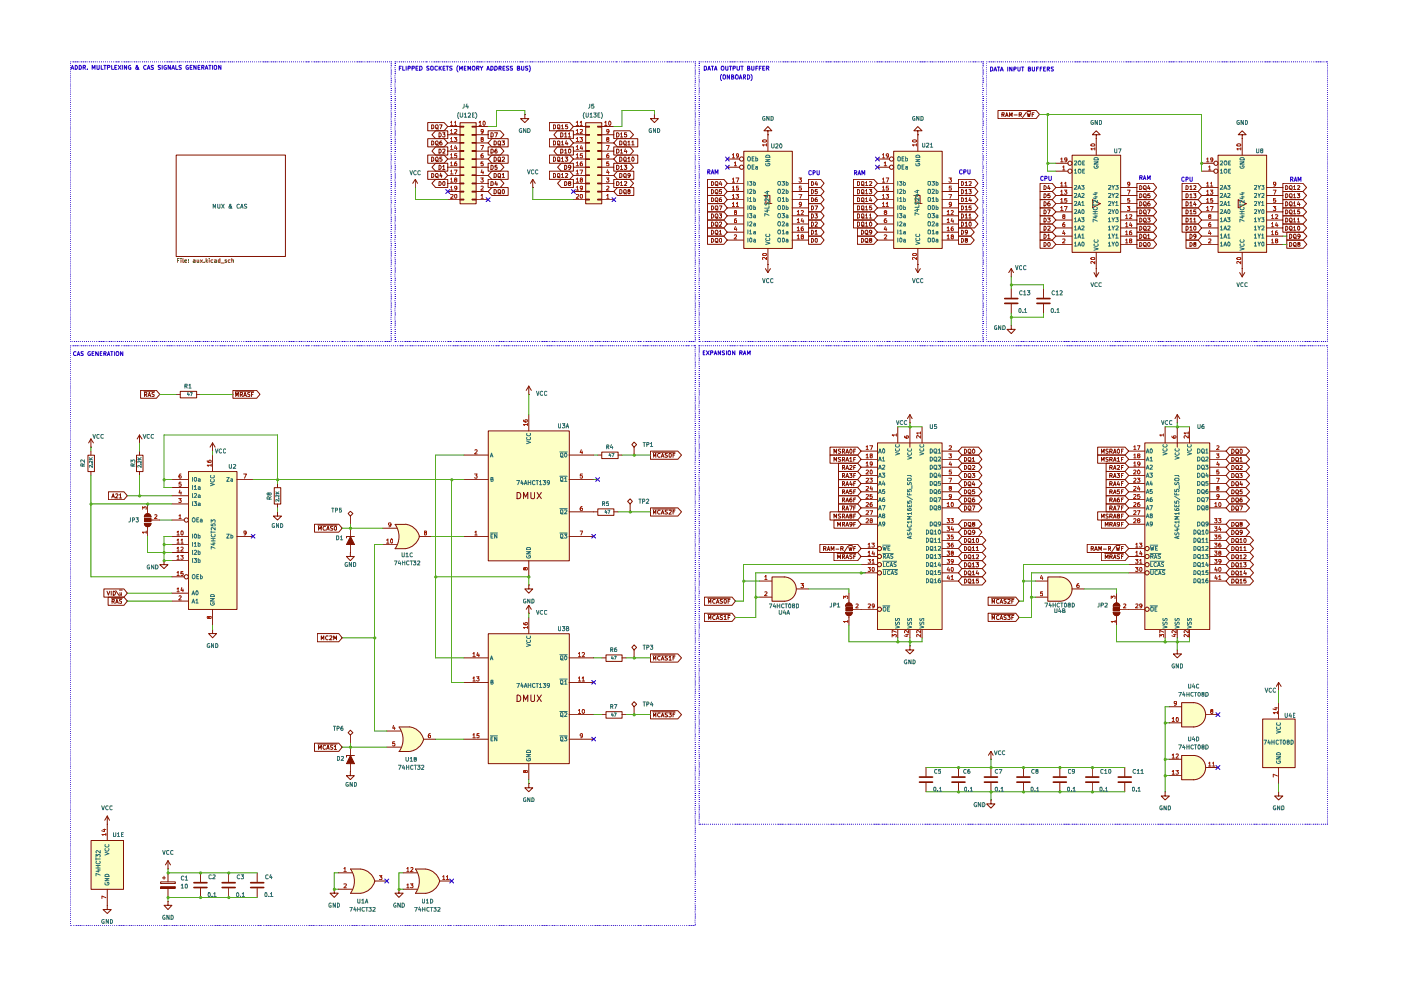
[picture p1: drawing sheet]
<svg xmlns="http://www.w3.org/2000/svg" width="420mm" height="297mm" viewBox="0 0 420 297" stroke-linecap="round" stroke-linejoin="round" font-family="sans-serif">
<g fill="#fdffc5">
<path d="M378.7 215.5h9.7v14.6h-9.7z"/>
<path d="M357.9 226.4a3.6 3.6 0 0 1 3.7 3.7 3.6 3.6 0 0 1-3.7 3.6z"/>
<path d="M354.4 226.4h3.6v7.3h-3.6z"/>
<path d="M317.9 172.9a3.6 3.6 0 0 1 3.6 3.7 3.6 3.6 0 0 1-3.6 3.6z"/>
<path d="M314.2 172.9h3.7v7.3h-3.7z"/>
<path d="M263.2 132.8h19.4v56h-19.4z"/>
<path d="M235.2 172.9a3.6 3.6 0 0 1 3.6 3.7 3.6 3.6 0 0 1-3.6 3.6z"/>
<path d="M231.5 172.9h3.7v7.3h-3.7z"/>
<path d="M343.4 132.8h19.4v56h-19.4z"/>
<path d="M357.9 210.6a3.6 3.6 0 0 1 3.7 3.6 3.6 3.6 0 0 1-3.7 3.7z"/>
<path d="M354.4 210.6h3.6v7.3h-3.6z"/>
<path d="M127 262.8l4.8 1.3a5 5 0 0 1-4.2 3.7z"/>
<path d="M124.6 260.5h3v7.3h-3a6.5 6.5 0 0 0 0-7.3z"/>
<path d="M127.7 260.5a4.9 4.9 0 0 1 4.2 3.6l-4.8 1.3z"/>
<path d="M107.7 262.8l4.7 1.3a4.9 4.9 0 0 1-4.2 3.6z"/>
<path d="M105.1 260.5h3.1v7.3h-3.1a6.2 6.2 0 0 0 0-7.3z"/>
<path d="M108.2 260.5a4.9 4.9 0 0 1 4.2 3.6l-4.7 1.3z"/>
<path d="M27.3 251.9h9.7v14.7h-9.7z"/>
<path d="M120.9 159.5l4.9 1.3a5 5 0 0 1-4.3 3.7z"/>
<path d="M118.5 157.2h3v7.3h-3a6.2 6.2 0 0 0 0-7.3z"/>
<path d="M121.6 157.1a4.9 4.9 0 0 1 4.2 3.7l-4.8 1.2z"/>
<path d="M56.5 141.4h14.6v41.3h-14.6z"/>
<path d="M122.2 220.3l4.9 1.3a5 5 0 0 1-4.3 3.6z"/>
<path d="M119.7 217.9h3v7.4h-3a6.3 6.3 0 0 0 0-7.4z"/>
<path d="M122.8 217.9a5 5 0 0 1 4.2 3.6l-4.8 1.3z"/>
<path d="M146.4 189.9h24.3v39h-24.3z"/>
<path d="M146.4 129.2h24.3v38.9h-24.3z"/>
<path d="M223.1 45.3h14.5v29.2h-14.5z"/>
<path d="M268 45.3h14.6v29.2h-14.6z"/>
<path d="M138 36.8h4.8v24.3h-4.8z"/>
<path d="M175.6 36.8h4.9v24.3h-4.9z"/>
<path d="M365.3 46.5h14.6v29.1h-14.6z"/>
<path d="M321.5 46.5h14.6v29.1h-14.6z"/>
</g>
<g fill="none" stroke="#831200" stroke-width=".3">
<path d="M52.8 46.5h32.8v30.4h-32.8zM258.2 137.7h4.9M258.2 135.2h4.9M263.1 132.8h19.4v55.9h-19.4zM269.2 127.9v4.9M272.9 127.9v6.1M276.5 127.9v4.9M282.5 137.7h4.9M282.5 135.2h4.9M288.5 138.9h5l1 1.1-1 1.3h-5l-1.1-1.3zM288.5 134h5l1 1.2-1 1.2h-5l-1.1-1.2zM288.5 136.4h5l1 1.3-1 1.2h-5l-1.1-1.2z"/>
<path d="M289.2 139.5h.4a.66 .66 0 0 1 .3 .8 .66 .66 0 0 1-.7 .4zM289.2 134.6a.64 .64 0 0 1 .7 .7 .64 .64 0 0 1-.7 .6zM289.2 137.1a.66 .66 0 0 1 .7 .4 .66 .66 0 0 1-.3 .8h-.4zM290.5 139.5h.5l.2 .5-.1 .5-.3 .2-.3-.1-.2-.3zM290.6 135.6l.7 .4M290.6 138l.7 .4M291.6 139.6l.8 .1-.8 1h.8M291.6 137.4l.3-.3v1.2M291.6 138.3h.8M291.8 134.7a.55 .55 0 0 1 .6 .6 .55 .55 0 0 1-.6 .5l-.2-.4zM329.2 136.4h8.2l1.1 1.3-1.1 1.2h-8.2zM329.2 134h8.2l1.1 1.2-1.1 1.2h-8.2z"/>
<path d="M330.3 138.3v-1.2l.4 .8 .4-.8v1.2M330.3 135.9v-1.3l.4 1 .4-1v1.3M331.7 138.9h5.7l1.1 1.1-1.1 1.3h-5.7zM332.3 137.2l-.4-.1-.3 .2 .1 .3 .6 .2v.4l-.7 .1M332.3 134.7l-.4-.1-.3 .3 .1 .2 .6 .3v.3l-.7 .1M332.8 137.8h.5l.3-.3-.1-.3-.7-.1v1.2M332.8 135.3h.5l.3-.4-.3-.3h-.5v1.3M333.2 137.8l.4 .5M333.2 135.3l.4 .6M333.9 138.3l.4-1.2 .4 1.2M333.9 135.9l.4-1.3 .4 1.3M334 137.9h.6"/>
<path d="M334 135.6h.6M335 137.4l.4-.3v1.2M335 139.6l.8 .1-.8 1h.8M335 138.3h.8M335.1 134.9l.3-.3a.68 .68 0 0 1 .4 .7 .68 .68 0 0 1-.4 .6l-.4-.5zM336.3 137.7h.4M336.3 135.2h.4M336.9 137.1h-.6v1.2M336.9 139.5h-.6v1.2M336.9 134.6h-.6v1.3M368.7 134h4.9l1.1 1.2-1.1 1.2h-4.9l-1-1.2zM368.7 136.4h4.9l1.1 1.3-1.1 1.2h-4.9l-1-1.2z"/>
<path d="M368.7 138.9h4.9l1.1 1.1-1.1 1.3h-4.9l-1-1.3zM369.4 134.6a.65 .65 0 0 1 .8 .7 .65 .65 0 0 1-.8 .6zM369.4 137.1a.66 .66 0 0 1 .7 .4 .66 .66 0 0 1-.2 .8h-.5zM369.4 139.5h.5a.66 .66 0 0 1 .2 .8 .66 .66 0 0 1-.7 .4zM370.7 134.8l.1-.2 .5 .2 .1 .7-.3 .4-.4-.2zM370.8 139.5h.4l.2 .5-.1 .5-.2 .2h-.3l-.2-.4zM370.8 135.6l.6 .4M370.8 138l.6 .4M371.9 137.4l.3-.3v1.2M371.9 139.6l.5-.1 .1 .5-.7 .7h.7M371.9 138.3h.6M371.9 134.8l.4-.2 .2 .3v.7l-.2 .3-.4-.2z"/>
<path d="M258.2 157.1h4.9M258.2 154.7h4.9M258.2 149.8h4.9M258.2 147.4h4.9M258.2 144.9h4.9M258.2 152.2h4.9M258.2 142.5h4.9M258.2 140h4.9M282.5 157.1h4.9M282.5 149.8h4.9M282.5 147.4h4.9M282.5 144.9h4.9"/>
<path d="M282.5 152.2h4.9M282.5 142.5h4.9M282.5 140h4.9M282.5 159.5h4.9M288.5 155.9h5l1 1.2-1 1.2h-5l-1.1-1.2zM288.5 158.3h5l1 1.2-1 1.3h-5l-1.1-1.3zM288.5 151h5l1 1.2-1 1.2h-5l-1.1-1.2zM288.5 143.8h5l1 1.1-1 1.2h-5l-1.1-1.2zM288.5 146.1h5l1 1.3-1 1.2h-5l-1.1-1.2zM288.5 148.6h5l1 1.2-1 1.2h-5l-1.1-1.2zM288.5 141.3h5l1 1.2-1 1.3h-5l-1.1-1.3zM289.2 156.5h.4a.66 .66 0 0 1 .3 .8 .66 .66 0 0 1-.7 .4z"/>
<path d="M289.2 158.9a.64 .64 0 0 1 .7 .7 .64 .64 0 0 1-.7 .6zM289.2 151.6a.64 .64 0 0 1 .7 .7 .64 .64 0 0 1-.7 .6zM289.2 144.4a.64 .64 0 0 1 .7 .6 .64 .64 0 0 1-.7 .6zM289.2 146.8a.66 .66 0 0 1 .7 .4 .66 .66 0 0 1-.3 .8h-.4zM289.2 149.3h.4a.66 .66 0 0 1 .3 .7 .66 .66 0 0 1-.7 .5zM289.2 141.9a.64 .64 0 0 1 .7 .6 .64 .64 0 0 1-.7 .7zM290.5 156.5h.5l.2 .5-.1 .6-.3 .1-.3-.1-.2-.3zM290.5 159l.3-.1a.73 .73 0 0 1 0 1.3l-.3-.1-.2-.3zM290.5 149.3h.5l.2 .3-.1 .7-.3 .2-.3-.1-.2-.4zM290.6 157.5l.7 .3M290.6 159.9l.7 .4M290.6 152.6l.7 .4"/>
<path d="M290.6 140.5l.7 .3M290.6 145.3l.7 .4M290.6 147.7l.7 .5M290.6 150.2l.7 .3M290.6 142.8l.7 .5M291.6 151.6h.8l-.6 1.3M291.6 141.9h.8l-.5 .5 .4 .1 .1 .4-.3 .3-.5-.2M291.8 157.1l-.2-.3 .2-.3h.4l.1 .5a.51 .51 0 0 0-.6 .6h.6l.1-.3-.3-.2M291.9 144.3l-.3 .9h.8M292.2 149.3h-.4l-.1 .2v.9a.42 .42 0 0 0 .5-.1 .42 .42 0 0 0 .1-.5l-.5-.1-.2 .2M292.2 144.8v.8M292.3 146.8h-.6l-.1 .6 .5-.2 .3 .3-.1 .4h-.7"/>
<path d="M292.4 159.5l-.6 .2-.2-.5 .2-.3 .6 .3-.2 .8-.4 .2M329.2 153.4h8.2l1.1 1.3-1.1 1.2h-8.2zM330.3 155.9h7.1l1.1 1.2-1.1 1.2h-7.1zM330.3 155.3v-1.2l.4 .8 .4-.8v1.2M331.5 157.7v-1.2l.4 .9 .4-.9v1.2M331.7 148.6h5.7l1.1 1.2-1.1 1.2h-5.7zM331.7 146.1h5.7l1.1 1.3-1.1 1.2h-5.7zM331.7 143.8h5.7l1.1 1.1-1.1 1.2h-5.7zM331.7 151h5.7l1.1 1.2-1.1 1.2h-5.7zM331.7 141.3h5.7l1.1 1.2-1.1 1.3h-5.7zM332.3 154.2l-.4-.1-.3 .2 .1 .3 .6 .3v.3l-.7 .1M332.8 157.1h.6l.2-.4-.8-.2v1.2"/>
<path d="M332.8 154.8h.5l.3-.3-.1-.3-.7-.1v1.2M332.8 149.9l.7-.1 .1-.4-.8-.1v1.2M332.8 147.4h.6l.1-.5-.7-.1v1.2M332.8 145h.5l.3-.4-.3-.2h-.5v1.2M332.8 152.3h.5l.3-.4-.3-.3h-.5v1.3M332.8 140.1h.6l.2-.4-.8-.2v1.2M332.8 142.6l.7-.1 .1-.3-.3-.3h-.5v1.3M333.2 157.1l.4 .6M333.2 154.8l.4 .5M333.2 149.9l.4 .6M333.2 147.4l.4 .6M333.2 145l.4 .6"/>
<path d="M333.2 152.3l.4 .6M333.2 140.1l.4 .6M333.2 142.6l.4 .6M333.9 157.7l.4-1.2 .4 1.2M333.9 155.3l.4-1.2 .4 1.2M333.9 150.5l.4-1.2 .4 1.2M333.9 148l.4-1.2 .4 1.2M333.9 145.6l.4-1.2 .4 1.2M333.9 152.9l.4-1.3 .4 1.3M333.9 140.7l.4-1.2 .4 1.2M333.9 143.2l.4-1.3 .4 1.3M334 157.4h.6"/>
<path d="M334 154.9h.6M334 150.1h.6M334 147.7h.6M334 145.2h.6M334 152.6h.6M334 140.4h.6M334 142.8h.6M335 151.6h.8l-.5 1.3M335 141.9h.8l-.4 .5 .3 .1 .1 .4-.3 .3-.5-.2M335.3 154.6l-.2-.4h.6v.3l-.7 .4 .2 .4 .6-.2-.3-.5M335.4 144.3l-.4 .9h.8M335.6 149.3h-.3l-.2 .2v.9a.42 .42 0 0 0 .6-.1 .42 .42 0 0 0 0-.5l-.4-.1-.3 .2"/>
<path d="M335.6 144.8v.8M335.7 146.8h-.6l-.1 .6 .5-.2 .3 .3-.1 .4h-.7M335.8 157.1l-.5 .2-.3-.6 .2-.2 .6 .2-.2 .9-.4 .1M336.3 157.1h.4M336.3 154.7h.4M336.3 149.8h.4M336.3 147.4h.4M336.3 144.9h.4M336.3 152.2h.4M336.3 140.1h.4M336.3 142.5h.4M336.9 156.5h-.6v1.2"/>
<path d="M336.9 154.1h-.6v1.2M336.9 149.3h-.6v1.2M336.9 146.8h-.6v1.2M336.9 144.4h-.6v1.2M336.9 151.6h-.6v1.3M336.9 141.9h-.6v1.3M368.7 148.6h4.9l1.1 1.2-1.1 1.2h-4.9l-1-1.2zM368.7 151h4.9l1.1 1.2-1.1 1.2h-4.9l-1-1.2zM368.7 143.8h4.9l1.1 1.1-1.1 1.2h-4.9l-1-1.2zM368.7 141.3h4.9l1.1 1.2-1.1 1.3h-4.9l-1-1.3zM368.7 146.1h4.9l1.1 1.3-1.1 1.2h-4.9l-1-1.2zM368.7 158.3h4.9l1.1 1.2-1.1 1.3h-4.9l-1-1.3z"/>
<path d="M368.7 155.9h4.9l1.1 1.2-1.1 1.2h-4.9l-1-1.2zM369.4 149.3h.5a.66 .66 0 0 1 .2 .8 .66 .66 0 0 1-.7 .4zM369.4 151.6a.65 .65 0 0 1 .8 .7 .65 .65 0 0 1-.8 .6zM369.4 144.4a.65 .65 0 0 1 .8 .6 .65 .65 0 0 1-.8 .6zM369.4 141.9a.65 .65 0 0 1 .8 .6 .65 .65 0 0 1-.8 .7zM369.4 146.8a.66 .66 0 0 1 .7 .4 .66 .66 0 0 1-.2 .8h-.5zM369.4 158.9a.65 .65 0 0 1 .8 .7 .65 .65 0 0 1-.8 .6zM369.4 156.5h.5a.66 .66 0 0 1 .2 .8 .66 .66 0 0 1-.7 .4zM370.7 151.8l.1-.2 .5 .2 .1 .7-.3 .4-.4-.2zM370.7 144.5l.1-.1 .5 .1a.79 .79 0 0 1-.2 1.1h-.3l-.2-.4zM370.7 142.1l.1-.2 .5 .2 .1 .6-.3 .5-.4-.2zM370.7 147l.1-.2a.6 .6 0 0 1 .7 .7 .6 .6 0 0 1-.7 .5z"/>
<path d="M370.8 149.3h.4l.2 .3-.1 .7-.5 .2a.86 .86 0 0 1 0-1.2zM370.8 159l.3-.1a.73 .73 0 0 1 0 1.3h-.3a.86 .86 0 0 1 0-1.2zM370.8 156.5h.4l.2 .5-.1 .6-.2 .1h-.3l-.2-.4zM370.8 140.5l.6 .3M370.8 150.2l.6 .3M370.8 152.6l.6 .4M370.8 145.3l.6 .4M370.8 142.8l.6 .5M370.8 147.7l.6 .5M370.8 159.9l.6 .4M370.8 157.5l.6 .3M371.8 151.6h.8l-.5 1.3"/>
<path d="M371.8 141.9h.7l-.4 .5 .4 .1v.5l-.2 .2-.5-.2M372.1 144.3l-.2 .9h.7M372.1 157.1l-.2-.3v-.3h.5l.1 .5a.41 .41 0 0 0-.6 .2 .41 .41 0 0 0 .4 .5l.2-.1v-.5h-.2M372.4 149.3l-.4 .1-.1 .8 .2 .3 .4-.1v-.6l-.4-.1-.2 .2M372.4 144.8v.8M372.5 146.8h-.6v.6l.5-.1 .1 .6h-.6M372.5 159.5l-.6 .2v-.7l.6 .1v.8l-.6 .3M227.8 174.2h3.7M227.8 179h3.7M235.2 172.9a3.6 3.6 0 0 1 3.6 3.7 3.6 3.6 0 0 1-3.6 3.6M235.2 172.9h-3.7v7.3h3.7M238.8 176.5h3.7"/>
<path d="M258.2 164.4h4.9M258.2 166.8h4.9M258.2 171.7h4.9M258.2 169.2h4.9M282.5 164.4h4.9M282.5 166.8h4.9M282.5 174.2h4.9M282.5 171.7h4.9M282.5 169.2h4.9M282.5 162h4.9M288.5 172.9h6.1l1.1 1.3-1.1 1.1h-6.1l-1.1-1.1zM288.5 163.2h6.1l1.1 1.2-1.1 1.2h-6.1l-1.1-1.2z"/>
<path d="M288.5 160.8h6.1l1.1 1.2-1.1 1.2h-6.1l-1.1-1.2zM288.5 168.1h6.1l1.1 1.1-1.1 1.2h-6.1l-1.1-1.2zM288.5 165.6h6.1l1.1 1.2-1.1 1.3h-6.1l-1.1-1.3zM288.5 170.4h6.1l1.1 1.3-1.1 1.2h-6.1l-1.1-1.2zM289.2 173.6h.4a.66 .66 0 0 1 .3 .7 .66 .66 0 0 1-.7 .5zM289.2 163.8a.66 .66 0 0 1 .7 .5 .66 .66 0 0 1-.3 .7h-.4zM289.2 161.4a.64 .64 0 0 1 .7 .6 .64 .64 0 0 1-.7 .6zM289.2 168.7a.64 .64 0 0 1 .7 .6 .64 .64 0 0 1-.7 .6zM289.2 166.3h.4a.66 .66 0 0 1 .3 .7 .66 .66 0 0 1-.7 .5zM289.2 171.1a.66 .66 0 0 1 .7 .4 .66 .66 0 0 1-.3 .8h-.4zM290.5 173.6h.5l.2 .4-.1 .6-.3 .2-.3-.1-.2-.4zM290.5 166.3h.5l.2 .3-.1 .7-.3 .2-.3-.1-.2-.4z"/>
<path d="M290.6 174.5l.7 .3M290.6 164.8l.7 .4M290.6 162.3l.7 .4M290.6 169.6l.7 .4M290.6 167.2l.7 .4M290.6 172l.7 .5M291.6 173.9l.3-.3v1.2M291.6 164.2l.3-.4v1.2M291.6 161.7l.3-.3v1.2M291.6 169l.3-.3v1.2M291.6 166.6l.3-.3v1.2M291.6 171.4l.3-.3v1.2"/>
<path d="M291.6 174.8h.8M291.6 165h.8M291.6 162.6h.8M291.6 169.9h.8M291.6 167.5h.8M291.6 172.3h.8M292.7 168.7h.8l-.5 .5h.5v.6l-.3 .1-.5-.1M292.8 164.2l.3-.4v1.2M292.8 166.4l.6-.1 .1 .5-.8 .7h.8M292.8 165h.7M293 161.4l.5 .2v.8l-.3 .2a.75 .75 0 0 1-.2-1.2zM293 171l-.2 1h.7"/>
<path d="M293.4 171.5v.8M293.5 173.6h-.6l-.1 .6 .6-.1 .1 .6h-.7M296.3 179h8.3l1 1.2-1 1.2h-8.3zM297.3 179.3h6.8M299.6 179.7h-.6a.66 .66 0 0 0-.2 .7 .66 .66 0 0 0 .6 .4h.2M301.8 179.7l-.7 .1 .1 .4 .6 .1v.5h-.7M302.3 179.7h.6v.3l-.7 .8h.7M304 179.7h-.6v1.1M310.6 174.2h3.6M310.6 179h3.6M314.2 172.9h3.7a3.6 3.6 0 0 1 3.6 3.7 3.6 3.6 0 0 1-3.6 3.6h-3.7zM321.5 176.5h3.6"/>
<path d="M326.1 163.2h11.3l1.1 1.2-1.1 1.2h-11.3zM327.2 164.4h.6l.1-.5-.7-.1v1.2M327.6 164.4l.3 .6M328.3 165l.4-1.2 .4 1.2M328.4 164.7h.6M329.5 165v-1.2l.4 .9 .4-.9v1.2M330.3 165.6h7.1l1.1 1.2-1.1 1.3h-7.1zM330.9 164.6h.9M331.3 165.9h5.6M331.5 167.5v-1.2l.4 .8 .4-.8v1.2M332.4 164.4h.6l.1-.5-.7-.1v1.2M332.7 164.4l.4 .6"/>
<path d="M332.8 166.9l.7-.1 .1-.3-.8-.2v1.2M333.2 166.9l.4 .6M333.9 167.5l.4-1.2 .4 1.2M334 167.1h.6M334.5 163.7l-1.1 1.7M334.7 163.5h1.2M334.8 163.8l.2 1.2 .3-.8 .2 .8 .3-1.2M335.8 166.3h-.6l-.2 .3a.68 .68 0 0 1 .7 .8h-.7M336.3 164.4h.4M336.3 166.8h.4M336.9 163.8h-.6v1.2M336.9 166.3h-.6v1.2"/>
<path d="M368.7 165.6h6.1l1.1 1.2-1.1 1.3h-6.1l-1-1.3zM368.7 160.8h6.1l1.1 1.2-1.1 1.2h-6.1l-1-1.2zM368.7 163.2h6.1l1.1 1.2-1.1 1.2h-6.1l-1-1.2zM368.7 170.4h6.1l1.1 1.3-1.1 1.2h-6.1l-1-1.2zM368.7 168.1h6.1l1.1 1.1-1.1 1.2h-6.1l-1-1.2zM369.4 166.3h.5a.66 .66 0 0 1 .2 .8 .66 .66 0 0 1-.7 .4zM369.4 161.4a.65 .65 0 0 1 .8 .6 .65 .65 0 0 1-.8 .6zM369.4 163.8a.66 .66 0 0 1 .7 .4 .66 .66 0 0 1-.2 .8h-.5zM369.4 171.1a.66 .66 0 0 1 .7 .4 .66 .66 0 0 1-.2 .8h-.5zM369.4 168.7a.65 .65 0 0 1 .8 .6 .65 .65 0 0 1-.8 .6zM370.7 161.5l.1-.1 .5 .1a.79 .79 0 0 1-.2 1.1h-.3l-.2-.4zM370.7 164l.1-.2a.6 .6 0 0 1 .7 .7 .6 .6 0 0 1-.7 .5z"/>
<path d="M370.7 168.8l.1-.1 .5 .1 .1 .7-.3 .4-.4-.1zM370.8 166.3h.4l.2 .3-.1 .7-.5 .2a.86 .86 0 0 1 0-1.2zM370.8 167.2l.6 .4M370.8 162.3l.6 .4M370.8 164.8l.6 .4M370.8 172l.6 .5M370.8 169.6l.6 .4M371.9 166.6l.3-.3v1.2M371.9 161.7l.3-.3v1.2M371.9 164.2l.3-.4v1.2M371.9 171.4l.3-.3v1.2M371.9 169l.3-.3v1.2"/>
<path d="M371.9 165h.6M371.9 162.6h.6M371.9 169.9h.6M371.9 167.5h.6M371.9 172.3h.6M373 168.7h.7l-.4 .5h.3v.6h-.6M373 166.4l.6-.1 .1 .3-.7 .9h.7M373 164.2l.4-.4v1.2M373 165h.7M373.3 161.4a.68 .68 0 0 1 .4 .6 .68 .68 0 0 1-.4 .6l-.3-.2v-.8zM373.3 171l-.3 1h.8M373.6 171.5v.8"/>
<path d="M253.6 183.6a.98 .98 0 0 0 1 .9 .98 .98 0 0 0 1-.9M258.2 182.6h4.9M269.2 188.7v2.5M272.9 193.5v1.3h1.2l-1.2 1.2-1.3-1.2h1.3M272.9 193.5h.1M272.9 188.7v2.5M276.5 188.7v2.5M296.3 183.8h8.3l1 1.3-1 1.2h-8.3zM297.3 184.1h6.8M297.5 185.7v-1.2l.4 .8 .4-.8v1.2M297.5 180.8v-1.1l.4 .8 .4-.8v1.1M299.6 184.6a.61 .61 0 0 0-.8 .3 .61 .61 0 0 0 .2 .8l.6-.1"/>
<path d="M299.9 185.7l.4-1.2 .4 1.2M299.9 180.8l.4-1.1 .4 1.1M300.1 185.3h.6M300.1 180.5h.6M301.8 184.6l-.5-.1-.2 .2 .1 .3 .6 .3v.3l-.7 .1M302.2 184.5h.7l-.4 .4 .4 .3v.5l-.7-.1M303.4 185.1h.5M303.4 180.2h.5M304 184.5h-.6v1.2M378.7 215.5h9.7v14.6h-9.7zM383.5 206.9h.1M383.5 204.6v2.3"/>
<path d="M383.5 210.6v4.9M383.5 204.6l-.7 1.1M383.5 204.6l.7 1.1M277.7 230v2.7M277.7 234.7v2.6M287.4 230v2.7M287.4 234.7v2.6M297.2 227.6h.1M297.2 239.8v1.2h1.2l-1.2 1.2-1.3-1.2h1.3M297.2 239.8h.1M297.2 225.2l-.8 1.2M297.2 225.2v2.4"/>
<path d="M297.2 230v2.7M297.2 234.7v2.6M297.2 225.2l.7 1.2M306.9 230v2.7M306.9 234.7v2.6M317.8 230v2.7M317.8 234.7v2.6M327.6 230v2.7M327.6 234.7v2.6M349.4 237.3v1.3h1.3l-1.3 1.2-1.2-1.2h1.2M349.4 237.3h.1M350.7 227.6h3.6"/>
<path d="M350.7 232.5h3.6M357.9 226.4a3.6 3.6 0 0 1 3.7 3.7 3.6 3.6 0 0 1-3.7 3.6M358 226.4h-3.6v7.3h3.6M361.6 230h3.7M383.5 237.3v1.3h1.2l-1.2 1.2-1.2-1.2h1.2M383.5 237.3h.1M383.5 230v4.9"/>
<circle cx="290.7" cy="135.3" r=".61"/>
<circle cx="290.8" cy="137.7" r=".58"/>
<circle cx="371" cy="137.7" r=".58"/>
<circle cx="290.7" cy="147.4" r=".57"/>
<circle cx="290.7" cy="152.3" r=".61"/>
<circle cx="290.7" cy="145" r=".61"/>
<circle cx="290.7" cy="142.6" r=".61"/>
<circle cx="263.7" cy="166.8" r=".64"/>
<circle cx="263.7" cy="164.4" r=".64"/>
<circle cx="263.7" cy="169.2" r=".64"/>
<circle cx="263.7" cy="171.7" r=".64"/>
<circle cx="290.7" cy="162" r=".61"/>
<circle cx="290.7" cy="164.5" r=".57"/>
<circle cx="290.7" cy="169.3" r=".61"/>
<circle cx="290.8" cy="171.7" r=".58"/>
<circle cx="371" cy="171.7" r=".58"/>
<circle cx="263.7" cy="182.6" r=".64"/>
</g>
<path d="M275.8 234.4h3.9M275.8 232.9h3.9M285.5 234.4h3.9M285.5 232.9h3.9M295.2 234.4h3.9M295.2 232.9h3.9M305 234.4h3.9M305 232.9h3.9M315.9 234.4h3.9M315.9 232.9h3.9M325.6 234.4h3.9M325.6 232.9h3.9" fill="none" stroke="#831200" stroke-width=".51"/>
<g fill="none" stroke="#2d6e70" stroke-width=".3">
<path d="M263.5 135.8l.4-1.3 .4 1.3M263.5 138.2l.4-1.2 .4 1.2M263.7 135.5h.5M263.7 137.8h.5M264.7 139.5l.6-.1v.4l-.7 .8h.7M264.7 137.3l.3-.3v1.2M264.7 138.2h.6M264.9 134.5a.68 .68 0 0 1 .5 .7 .68 .68 0 0 1-.5 .6l-.2-.5zM268.6 135.6l1.1 .4-1.1 .4M268.6 134.5v.5l.2 .2h.7l.2-.3v-.4M268.6 133.3v.5a.61 .61 0 0 0 .8 .2 .61 .61 0 0 0 .3-.7M272.2 136.8l1.2 .4-1.2 .5"/>
<path d="M272.3 135.7l-.1 .5a.61 .61 0 0 0 .8 .3 .61 .61 0 0 0 .3-.8M272.3 134.5l-.1 .5 .3 .2h.6l.3-.3-.1-.4M275.8 135.6l1.2 .4-1.2 .4M275.9 134.5l-.1 .4 .3 .3 .9-.2-.1-.5M275.9 133.3l-.1 .2a.67 .67 0 0 0 .6 .5 .67 .67 0 0 0 .6-.2l-.1-.5M279 134.5a.64 .64 0 0 1 .7 .7 .64 .64 0 0 1-.7 .6zM279 137a.66 .66 0 0 1 .6 .4 .66 .66 0 0 1-.2 .8h-.4zM279 139.4h.4a.66 .66 0 0 1 .2 .8 .66 .66 0 0 1-.6 .4zM280.2 134.7l.2-.2 .4 .2 .1 .7-.2 .4-.5-.2zM280.2 139.4h.6a.86 .86 0 0 1-.1 1.2l-.5-.1zM280.3 135.5l.7 .4M280.3 137.9l.7 .4"/>
<path d="M281.3 134.9l.5-.4v1.3M281.3 137.1l.6-.1 .2 .2-.8 1h.8M281.3 139.4h.8l-.4 .5 .4 .2-.1 .4h-.7M281.3 135.8h.8M263.5 140.6l.4-1.2 .4 1.2M263.5 143.1l.4-1.3 .4 1.3M263.5 145.5l.4-1.2 .4 1.2M263.5 147.9l.4-1.2 .4 1.2M263.5 150.4l.4-1.2 .4 1.2M263.5 152.8l.4-1.2 .4 1.2M263.5 155.2l.4-1.2 .4 1.2M263.5 157.6l.4-1.1 .4 1.1"/>
<path d="M263.7 140.3h.5M263.7 142.7h.5M263.7 145.1h.5M263.7 147.6h.5M263.7 150h.5M263.7 152.5h.5M263.7 154.9h.5M263.7 157.3h.5M264.6 141.8h.7l-.4 .5 .4 .3v.4l-.7-.1M264.6 151.6h.8l-.5 1.2M264.9 144.2l-.2 .9h.7M264.9 154.5l-.2-.2 .2-.3 .4 .1v.3a.51 .51 0 0 0-.5 .3 .51 .51 0 0 0 0 .5l.5-.2-.2-.5"/>
<path d="M265.3 146.7h-.5l-.1 .6 .6-.1v.7l-.6-.1M265.3 149.2h-.4l-.2 .5 .1 .6h.5v-.6l-.4-.1-.2 .3M265.3 144.7v.8M265.3 157l-.2 .2-.3-.1v-.6l.5 .1-.1 1h-.4M277.8 158.8l.7 .4v.6l-.5 .3h-.2zM279 151.6a.64 .64 0 0 1 .7 .6 .64 .64 0 0 1-.7 .6zM279 156.5h.4a.66 .66 0 0 1 .2 .7 .66 .66 0 0 1-.6 .4zM279 159l.2-.2 .5 .2v.9l-.2 .2-.5-.2zM279 141.8a.64 .64 0 0 1 .7 .7 .64 .64 0 0 1-.7 .6zM279 144.3a.66 .66 0 0 1 .6 .4 .66 .66 0 0 1-.2 .8h-.4zM279 146.7a.66 .66 0 0 1 .6 .5 .66 .66 0 0 1-.2 .7h-.4zM279 149.2h.4a.66 .66 0 0 1 .2 .7 .66 .66 0 0 1-.6 .5z"/>
<path d="M279.1 159.8l.7 .4M280.2 142l.2-.2 .4 .2 .1 .7-.2 .4-.5-.2zM280.2 146.9l.2-.2a.6 .6 0 0 1 .5 .7 .6 .6 0 0 1-.7 .5zM280.2 151.6l.6 .1 .1 .7-.2 .4-.5-.1zM280.2 156.5h.6a.86 .86 0 0 1-.1 1.1l-.5-.1zM280.2 159.3l.4-.5v1.3M280.2 149.2h.6a.86 .86 0 0 1-.1 1.2l-.5-.2zM280.3 152.5l.7 .4M280.3 157.4l.7 .3M280.3 140.4l.7 .3M280.3 142.7l.7 .5M280.3 145.2l.7 .4"/>
<path d="M280.3 147.7l.7 .4M280.3 150l.7 .5M281.3 149.2h.8l-.5 1.2M281.5 158.9a.55 .55 0 0 1 .6 .6 .55 .55 0 0 1-.6 .5l-.2-.4zM281.6 152.1l-.3-.3 .6-.2 .2 .3-.8 .4 .3 .5 .5-.2-.2-.5M281.7 141.8l-.4 .9h.8M281.9 146.7l-.4 .1-.2 .9 .2 .2 .5-.1 .1-.4-.2-.2-.6 .2M281.9 142.2v.9M282 144.3h-.6l-.1 .6 .6-.1 .2 .5-.8 .1M282.1 157l-.5 .2-.3-.6 .2-.1 .6 .1-.2 1h-.4M264.8 163.7l.3 1.2 .2-.8 .2 .8 .4-1.2M264.8 170.7h4.4"/>
<path d="M264.8 168.2h4.1M264.8 163.4h2.2M264.8 165.9h3.1M264.9 171l.1 1.2h.5l.1-1.2M264.9 168.6v1.2h.6M264.9 166.8l.6-.1v-.5h-.6v1.2M265.2 166.8l.4 .6M265.9 167.4l.5-1.2 .4 1.2M266 167h.6M266.3 164.3h.4M266.6 168.7l-.4-.1-.3 .3v.8l.3 .1 .4-.1M266.9 171.1l-.3-.1a.67 .67 0 0 0-.5 .5 .67 .67 0 0 0 .3 .7l.5-.1"/>
<path d="M266.9 163.7h-.6v1.2h.6M267 169.8l.3-1.2 .4 1.2M267 169.5h.6M267.2 172.2l.4-1.2 .5 1.2M267.3 171.9h.6M267.8 166.2l-.7 .1v.3l.7 .4-.3 .4-.4-.1M268.7 168.7l-.4-.1-.2 .2v.3l.6 .2v.4l-.6 .1M269.1 171.1h-.7v.3l.7 .5-.1 .3h-.6M277.8 161.3l.7 .3v.6l-.5 .4h-.2zM277.8 163.7l.7 .3v.7l-.3 .2h-.4zM277.8 166.2l.7 .3v.6l-.5 .3h-.2zM277.8 168.6l.7 .3v.6l-.5 .3h-.2z"/>
<path d="M277.8 171l.7 .3v.7l-.3 .2h-.4zM277.8 173.5l.7 .2v.7l-.5 .3h-.2zM279 161.5l.2-.2 .5 .2v.8l-.2 .3-.5-.3zM279 163.9l.2-.2 .5 .2-.1 1-.6-.1zM279 166.4l.1-.2 .6 .2v.8l-.2 .2-.5-.2zM279 168.7l.2-.1 .5 .1v1l-.2 .1-.5-.1zM279 171.2l.2-.2 .5 .2-.1 1-.6-.2zM279 173.7l.1-.2 .6 .2v.8l-.2 .2-.5-.2zM279.1 162.2l.7 .4M279.1 164.7l.7 .4M279.1 167.1l.7 .4M279.1 169.5l.7 .4"/>
<path d="M279.1 172l.7 .4M279.1 174.4l.7 .4M280.2 161.6l.4-.3v1.3M280.2 164.1l.4-.4v1.2M280.2 166.5l.4-.3v1.2M280.2 168.9l.4-.3v1.2M280.2 171.4l.4-.4v1.2M280.2 173.8l.4-.3v1.2M280.2 160.1h.7M280.2 162.6h.7M280.2 164.9h.7M280.2 167.4h.7"/>
<path d="M280.2 169.8h.7M280.2 172.2h.7M280.2 174.7h.7M281.3 161.6l.5-.3v1.3M281.3 163.8l.6-.1 .2 .3-.8 .9h.8M281.3 166.2h.8l-.4 .4 .3 .1v.6h-.7M281.3 162.6h.8M281.7 168.6l-.4 .8h.8M281.9 173.5l-.4 .1-.2 .8 .3 .3 .4-.1 .1-.4-.2-.3-.6 .3M281.9 169v.8M282 171h-.6l-.1 .6 .6-.2 .2 .6-.8 .1M264.8 181.6h2.1"/>
<path d="M264.9 182.1l.2-.2 .5 .2 .1 .7-.4 .4-.4-.2zM266.2 182.5h.4M266.8 181.9h-.6v1.3h.6M268.6 187.5l1.1 .5-1.1 .3M268.6 186.4l.1 .8 .7-.8 .3 .1v.7M268.6 185.3v.6a.56 .56 0 0 0 .7-.6h.4v.7M272.2 187.5l1.2 .5-1.2 .3M272.2 186.4v.6l.3 .2 .5-.8 .3 .1v.7M272.2 185.3v.6a.56 .56 0 0 0 .8-.6h.3v.7M275.8 187.5l1.2 .5-1.2 .3M275.9 186.4v.7l.3 .1 .7-.8 .1 .8M275.9 185.3l-.1 .5a.38 .38 0 0 0 .5 .1 .38 .38 0 0 0 .2-.5h.5v.6"/>
<path d="M382.8 219l1.2 .4-1.2 .4M382.9 217.9l-.1 .4 .3 .3 .8-.1 .1-.2-.1-.4M382.9 216.7a.56 .56 0 0 0 .5 .7 .56 .56 0 0 0 .6-.7h-.1M382.8 226.8h1.2l-1.2 .7h1.2M382.9 228.1l-.1 .2a.6 .6 0 0 0 .7 .5 .6 .6 0 0 0 .5-.7h-.5v.2M382.9 225.8a.66 .66 0 0 1 .7-.2 .66 .66 0 0 1 .4 .6h-1.2z"/>
<circle cx="280.5" cy="137.6" r=".57"/>
<circle cx="280.5" cy="144.9" r=".57"/>
</g>
<g fill="none" stroke="#a41900" stroke-width=".3">
<path d="M259.8 138.9l.3-.5v1.3M259.8 133.9l.3-.3v1.2M259.8 136.4l.3-.3v1.1M259.8 139.7h.6M259.8 134.8h.6M259.8 137.2h.6M260.9 133.6h.8l-.5 1.2M261.2 136.6l-.3-.5h.6a.46 .46 0 0 1-.1 .5 .46 .46 0 0 1-.5 .1v.5h.5l.2-.2-.2-.4M261.6 139l-.6 .2-.1-.6 .5-.2 .2 .3-.1 .8-.5 .2M268.8 130.4h-1.3l.5 .3M268.8 130v.7M271.3 130.7l.1 .4 .8 .2 .3-.2-.1-.5h-.6l-.1 .5 .2 .2"/>
<path d="M276.1 130.6v.7l-.8-.7-.4 .1 .1 .6M276.1 129.8h-1.2l.4 .3M276.1 129.5v.6M284.6 136.1h.7l-.3 .4 .3 .2v.5h-.7M284.6 133.7h.7v.4l-.7 .7h.7M285 138.4l-.4 .9h.8M285.2 138.9v.8M259.8 141.1l.5-.2 .1 .5-.7 .7h.7M259.8 143.4h.6v.4l-.7 .7h.7M259.8 145.9l.5-.1 .1 .5-.7 .7h.7M259.8 148.3l.5-.1 .1 .5-.7 .7h.7M259.8 150.7h.6v.4l-.7 .7h.7"/>
<path d="M259.8 153.2l.5-.1 .1 .5-.7 .7h.7M259.8 155.6l.5-.2 .1 .6-.7 .7h.7M260.9 143.3h.7l-.4 .5 .4 .2-.1 .5-.6-.1M260.9 153.1h.8l-.5 1.2M261.2 140.9a.61 .61 0 0 1 .4 .6 .61 .61 0 0 1-.5 .6l-.2-1zM261.2 145.7l-.3 .9h.8M261.2 156l-.3-.1 .1-.4a.34 .34 0 0 1 .5 0 .34 .34 0 0 1 0 .5l-.6 .1v.4l.3 .2 .4-.2-.2-.5M261.5 148.2h-.6v.6l.6-.1 .1 .1-.1 .6-.6-.1M261.5 150.6l-.6 .3v.8l.6 .1v-.7l-.3-.1-.3 .3M261.5 146.1v.9M284.1 151l.3-.4v1.2M284.1 155.4h.6l-.3 .6h.3v.5l-.1 .2-.5-.2"/>
<path d="M284.1 157.9h.6l-.3 .5 .3 .1v.5l-.1 .2-.5-.2M284.1 151.8h.6M284.6 143.3h.8l-.5 1.2M284.9 146.3l-.3-.3 .1-.2h.5l.1 .3-.7 .4 .3 .5 .4-.1-.1-.6M285.2 155.4h.7l-.4 .6h.3v.6l-.6-.1M285.3 150.7l.2-.1a.61 .61 0 0 1 .4 .6 .61 .61 0 0 1-.5 .6zM285.3 140.9h-.6l-.1 .6 .6-.1 .1 .6h-.7M285.3 148.7l-.1 .2-.5-.1v-.5h.6v.8l-.6 .3M285.5 157.8l-.3 .9h.8M285.8 158.3v.9M229.4 172.9l.3-.4v1.2M229.4 177.5l.4-.1 .2 .3-.7 .9h.7"/>
<path d="M229.4 173.7h.6M240.2 174.9h.8l-.5 .5 .5 .1v.5l-.3 .2-.5-.2M260.3 170.1h.7l-.3 .4 .3 .2v.5h-.7M260.3 167.6h.7l-.3 .5 .3 .1v.5h-.7M260.3 163.2l.4-.4v1.2M260.3 165.5l.4-.3v1.3M260.3 164h.7M260.3 166.5h.7M261.5 162.8h.7l-.4 .4 .3 .1v.6h-.6M261.5 168l.4-.4v1.2M261.5 168.8h.7M261.7 170.1h.1a.62 .62 0 0 1 .4 .6 .62 .62 0 0 1-.4 .6 .86 .86 0 0 1-.1-1.2z"/>
<path d="M261.8 165.2l-.3 .8h.8M262.1 165.6v.9M284.1 160.4h.6l-.3 .4 .3 .2v.5h-.6M284.1 162.8h.6l-.3 .4 .3 .1v.6h-.6M284.1 165.2h.6l-.3 .5 .3 .1v.5l-.1 .2-.5-.2M284.1 167.6h.6l-.3 .5 .3 .1v.5h-.6M284.4 170l-.3 .9h.7M284.4 172.5l-.3 .8h.7M284.6 170.5v.8M284.6 172.9v.8M285.2 172.9l.4-.4v1.2M285.2 173.7h.7"/>
<path d="M285.3 170.2l.2-.1a.62 .62 0 0 1 .4 .6 .62 .62 0 0 1-.4 .6l-.3-.4zM285.5 165.7h-.2a.31 .31 0 0 1 .1-.4 .31 .31 0 0 1 .4 .1v.3l-.6 .2 .3 .6 .4-.3-.2-.5M285.8 160.4h-.5l-.1 .6 .6-.1v.6h-.6M285.8 162.8h-.3l-.3 .5 .1 .6h.5v-.6l-.3-.1-.3 .3M285.9 168.1l-.2 .3-.4-.1v-.6l.4-.1 .2 .3-.2 .8-.4 .1M312.3 172.5l-.3 .8h.8M312.6 172.9v.8M312.7 177.4h-.6l-.1 .6 .5-.2 .2 .7h-.7M323.5 174.9l-.4 .2-.2 .8 .3 .3 .5-.3-.2-.5-.6 .2M260.3 181.1h.7v.4l-.7 .7h.7M262.2 181.5l-.2 .3-.4-.1v-.6l.4-.1 .2 .3-.2 .8-.4 .1M267.5 190.9v-.7l.6 .4v-.4h.6l-.1 .7"/>
<path d="M268.8 189.5l-1.3-.5v.7M271.6 190.2h.9M272 190.1v.7l-.8-.2M272.5 189v.7l-.9-.7-.3 .1 .1 .6M276.1 190.2v.7l-.8-.7h-.4l.1 .6M276.1 189v.7l-.8-.7-.4 .1 .1 .6M382.3 212.2h.8M382.7 212v.8l-.9-.3M383.1 213.6h-1.3l.4 .4M383.1 213.3v.7M351.5 226.3l.4-.3v1.2M351.5 231.2l.4-.3v1.2"/>
<path d="M351.5 227.2h.7M351.5 232.1h.7M352.6 230.9h.8l-.4 .4 .3 .1v.6h-.7M352.7 226.1l.4-.1 .3 .3-.8 .9h.8M362.5 228.8l.3-.4v1.2M362.5 229.6h.7M363.6 228.8l.4-.4v1.2M363.6 229.6h.7M383.1 232.6l-1.3-.5v.8"/>
</g>
<path d="M253.6 183.6h2a.98 .98 0 0 1-1 .9 .98 .98 0 0 1-1-.9z" fill="#831200"/>
<path d="M253.7 182.1h1.9v1h-1.9z" fill="none" stroke="#831200" stroke-width=".3"/>
<path d="M253.7 182.1h1.9v1h-1.9z" fill="#831200"/>
<path d="M253.7 183.6h1.9M253.9 181a.97 .97 0 0 1 1.1-.2 .97 .97 0 0 1 .6 .9h-2zM254.6 180.2v.5M254.6 184.6v.5M255.6 182.6h.3" fill="none" stroke="#831200" stroke-width=".3"/>
<path d="M253.9 181a.97 .97 0 0 1 1.1-.2 .97 .97 0 0 1 .6 .9h-2z" fill="#831200"/>
<g fill="none" stroke="#831200" stroke-width=".3">
<path d="M272.9 126.7h.1M272.9 124.3l-.8 1.2M272.9 124.3v2.4M272.9 124.3l.7 1.2M338.5 135.2h4.8M338.5 137.7h4.8M343.3 132.8h19.5v55.9h-19.5zM349.4 127.9v4.9M353.1 126.7h.1M353.1 124.3l-.7 1.2M353.1 124.3v2.4M353.1 127.9v6.1"/>
<path d="M353.1 124.3l.7 1.2M356.7 127.9v4.9M362.8 135.2h4.9M362.8 137.7h4.9M338.5 140h4.8M338.5 152.2h4.8M338.5 142.5h4.8M338.5 144.9h4.8M338.5 147.4h4.8M338.5 149.8h4.8M338.5 154.7h4.8M338.5 157.1h4.8"/>
<path d="M362.8 140h4.9M362.8 152.2h4.9M362.8 142.5h4.9M362.8 144.9h4.9M362.8 147.4h4.9M362.8 149.8h4.9M362.8 157.1h4.9M362.8 159.5h4.9M254.6 177.8v2.4M338.5 171.7h4.8M338.5 169.2h4.8M338.5 164.4h4.8"/>
<path d="M338.5 166.8h4.8M362.8 171.7h4.9M362.8 169.2h4.9M362.8 164.4h4.9M362.8 166.8h4.9M362.8 162h4.9M362.8 174.2h4.9M368.7 172.9h6.1l1.1 1.3-1.1 1.1h-6.1l-1-1.1zM369.4 173.6h.5a.66 .66 0 0 1 .2 .8 .66 .66 0 0 1-.7 .4zM370.8 173.6h.4l.2 .4-.1 .6-.2 .2h-.3l-.2-.5zM370.8 174.5l.6 .3M371.9 173.9l.3-.3v1.2"/>
<path d="M371.9 174.8h.6M373.6 173.6h-.6v.6l.5-.2 .2 .2-.1 .5h-.6M254.6 185.1v2.4M255.9 182.6h2.3M333.9 183.6a.98 .98 0 0 0 1 .9 .98 .98 0 0 0 .9-.9M338.5 182.6h4.8M349.4 188.7v2.5M353.1 194.8v1.2h1.2l-1.2 1.2-1.2-1.2h1.2M353.1 194.8h.1M353.1 188.7v2.5M356.7 188.7v2.5M350.7 216.7h3.6"/>
<path d="M350.7 211.8h3.6M357.9 210.6a3.6 3.6 0 0 1 3.7 3.6 3.6 3.6 0 0 1-3.7 3.7M358 210.6h-3.6v7.3h3.6M361.6 214.2h3.7M337.3 230v2.7M337.3 234.7v2.6"/>
<circle cx="344" cy="164.4" r=".64"/>
<circle cx="344" cy="171.7" r=".64"/>
<circle cx="344" cy="169.2" r=".64"/>
<circle cx="344" cy="166.8" r=".64"/>
<circle cx="344" cy="182.6" r=".64"/>
</g>
<g fill="none" stroke="#a41900" stroke-width=".3">
<path d="M340 138.9l.4-.5v1.3M340 133.9l.4-.3v1.2M340 136.4l.4-.3v1.1M340 139.7h.7M340 134.8h.7M340 137.2h.7M341.1 133.6h.8l-.5 1.2M341.4 136.6l-.3-.3 .2-.2 .6 .1-.3 .4-.4 .1-.1 .3 .3 .2 .5-.2-.3-.4M341.9 139l-.6 .2-.2-.5 .3-.3 .5 .3-.2 .8-.4 .2M349 130.4h-1.2l.3 .3M349 130v.7M351.5 130.7l.1 .4 .9 .2 .2-.2-.1-.5-.6 .1 .1 .6"/>
<path d="M356.4 130.6v.7l-1-.7-.3 .2 .2 .5M356.4 129.8h-1.3l.3 .3M356.4 129.5v.6M364.8 136.1h.8l-.4 .4 .3 .1v.6h-.7M364.9 133.7l.4-.1 .3 .3-.8 .9h.8M365.2 138.4l-.3 .9h.8M365.5 138.9v.8M340 141.1l.4-.2 .3 .3-.8 .9h.8M340 143.4l.4-.1 .3 .4-.8 .8h.8M340 145.9l.6-.1 .1 .3-.8 .9h.8M340 148.3l.4-.1 .3 .3-.8 .9h.8M340 150.7l.4-.1 .3 .4-.8 .8h.8"/>
<path d="M340 153.2l.6-.1 .1 .3-.8 .9h.8M340 155.6l.4-.2 .3 .5-.8 .8h.8M341.1 143.3h.8l-.4 .5 .4 .2-.1 .4h-.7M341.1 153.1h.8l-.5 1.2M341.3 141a.61 .61 0 0 1 .6 .4 .61 .61 0 0 1-.2 .7 .63 .63 0 0 1-.6-.4 .63 .63 0 0 1 .2-.7zM341.4 156l-.3-.3 .5-.3 .3 .4-.8 .4 .3 .5 .5-.2-.3-.5M341.5 145.7l-.4 .9h.8M341.7 150.6l-.4 .1-.2 .9 .2 .2 .6-.2-.3-.6-.5 .3M341.7 146.1v.9M341.8 148.2h-.6l-.1 .6 .6-.1 .2 .5-.3 .2-.5-.1M364.2 155.4h.8l-.4 .6h.3v.6l-.7-.1M364.2 157.9h.8l-.4 .5h.3v.7l-.7-.1"/>
<path d="M364.3 151l.4-.4v1.2M364.3 151.8h.7M364.8 143.3h.9l-.5 1.2M365.2 146.3l-.3-.4 .6-.1v.4l-.6 .2v.5l.3 .1 .4-.3-.3-.4M365.4 155.4h.8l-.4 .6h.3l.1 .5-.3 .2-.5-.2M365.5 140.9h-.6v.6l.6-.1v.7l-.6-.1M365.6 150.7h.1a.62 .62 0 0 1 .5 .4 .62 .62 0 0 1-.2 .7l-.5-.2zM365.6 148.7l-.3 .2-.4-.1v-.5l.4-.1a.72 .72 0 0 1 .3 .7 .72 .72 0 0 1-.6 .5M365.8 157.8l-.3 .9h.7M366 158.3v.9M253 179.4v-.8l.5 .5 .2-.5 .5 .1-.1 .7M340.5 170.1h.8l-.4 .4 .4 .3-.1 .4h-.7"/>
<path d="M340.5 167.6h.8l-.4 .5 .4 .2-.1 .5-.7-.1M340.6 163.2l.4-.4v1.2M340.6 165.5l.4-.3v1.3M340.6 164h.7M340.6 166.5h.7M341.7 162.8h.8l-.4 .4 .3 .1v.6h-.7M341.8 170.3l.3-.2a.56 .56 0 0 1 .4 .6 .56 .56 0 0 1-.5 .5zM341.8 168l.3-.4v1.2M341.8 168.8h.7M342.1 165.2l-.3 .8h.8M342.3 165.6v.9M364.2 160.4h.8l-.4 .4 .4 .2-.1 .5h-.7"/>
<path d="M364.2 162.8h.8l-.4 .4 .3 .1v.6h-.7M364.2 165.2h.8l-.4 .5h.3v.7l-.7-.1M364.2 167.6h.8l-.4 .5 .4 .2-.1 .5-.7-.1M364.6 170l-.3 .9h.8M364.6 172.5l-.3 .8h.8M364.9 170.5v.8M364.9 172.9v.8M365.5 170.3l.3-.2a.56 .56 0 0 1 .4 .6 .56 .56 0 0 1-.5 .5zM365.5 172.9l.3-.4v1.2M365.5 173.7h.7M365.7 165.7l-.2-.1 .2-.4 .5 .2-.7 .5 .2 .6 .5-.3-.3-.5M366 162.8h-.3l-.2 .3v.8a.42 .42 0 0 0 .6 0 .42 .42 0 0 0 0-.6l-.4-.1-.2 .3"/>
<path d="M366.1 160.4h-.6v.6l.4-.2 .3 .2-.2 .5h-.5M366.2 168.1l-.3 .3-.4-.1v-.6l.4-.1 .3 .3-.2 .8-.4 .1M254.3 186.3h-1.3l.3 .3M254.3 185.9v.7M256.7 181.1l.4-.1 .3 .4-.8 .8h.8M340.6 181.1l.4-.1 .3 .4-.8 .8h.8M342.5 181.5l-.5 .3-.2-.7 .4-.1 .3 .3-.2 .8-.4 .1M347.8 190.9v-.7l.5 .4v-.4h.7l-.1 .7M349 189.5l-1.2-.5v.7M351.9 190.2h.8M352.3 190.1v.7l-.8-.2M352.7 189v.7l-.9-.7-.3 .2 .1 .5"/>
<path d="M356.4 190.2v.7l-1-.7-.3 .2 .2 .4M356.4 189v.7l-1-.7-.3 .2 .2 .5M351.5 215.4l.4-.3v1.1M351.5 216.2h.7M352.8 215.1h.2a.61 .61 0 0 1 .4 .6 .61 .61 0 0 1-.5 .5zM352.8 210.7l-.6 .2v-.7l.6 .1v.9l-.6 .2M363.3 213.1l-.2-.2 .5-.3 .1 .4-.6 .4 .2 .5 .4-.2-.1-.6"/>
</g>
<g fill="none" stroke="#2d6e70" stroke-width=".3">
<path d="M343.7 135.8l.5-1.3 .4 1.3M343.7 138.2l.5-1.2 .4 1.2M343.8 135.5h.6M343.8 137.8h.6M344.9 139.5l.5-.1 .2 .4-.8 .8h.8M344.9 137.3l.4-.3v1.2M344.9 138.2h.7M345.2 134.5a.68 .68 0 0 1 .4 .7 .68 .68 0 0 1-.4 .6l-.3-.2v-.8zM348.7 135.6l1.3 .4-1.3 .4M348.9 134.5l-.2 .4 .4 .3 .7-.1 .2-.2-.2-.4M348.9 133.3h-.1a.56 .56 0 0 0 .6 .7 .56 .56 0 0 0 .5-.7h-.1M352.4 136.8l1.3 .4-1.3 .5"/>
<path d="M352.6 135.7l-.2 .3a.6 .6 0 0 0 .7 .5 .6 .6 0 0 0 .5-.7l-.1-.1M352.6 134.5l-.2 .4 .3 .3 .8-.1 .2-.2-.2-.4M356.1 135.6l1.2 .4-1.2 .4M356.2 134.5l-.1 .5 .3 .2 .7-.1 .1-.6M356.2 133.3l-.1 .5a.61 .61 0 0 0 .8 .2 .61 .61 0 0 0 .3-.7M359.2 134.5a.65 .65 0 0 1 .7 .7 .65 .65 0 0 1-.7 .6zM359.2 137a.66 .66 0 0 1 .7 .4 .66 .66 0 0 1-.2 .8h-.5zM359.2 139.4h.5a.66 .66 0 0 1 .2 .8 .66 .66 0 0 1-.7 .4zM360.4 134.7l.2-.2 .5 .2 .1 .7-.4 .4-.4-.2zM360.5 139.4h.5l.2 .4-.1 .7-.5 .1a.86 .86 0 0 1-.1-1.2zM360.6 135.5l.6 .4M360.6 137.9l.6 .4"/>
<path d="M361.5 139.4h.8l-.4 .5 .4 .1v.5h-.8M361.6 134.9l.3-.4v1.3M361.6 137.1h.7v.4l-.8 .7h.8M361.6 135.8h.7M343.7 140.6l.5-1.2 .4 1.2M343.7 143.1l.5-1.3 .4 1.3M343.7 145.5l.5-1.2 .4 1.2M343.7 147.9l.5-1.2 .4 1.2M343.7 150.4l.5-1.2 .4 1.2M343.7 152.8l.5-1.2 .4 1.2M343.7 155.2l.5-1.2 .4 1.2M343.7 157.6l.5-1.1 .4 1.1"/>
<path d="M343.8 140.3h.6M343.8 142.7h.6M343.8 145.1h.6M343.8 147.6h.6M343.8 150h.6M343.8 152.5h.6M343.8 154.9h.6M343.8 157.3h.6M344.8 141.8h.8l-.4 .5 .3 .1 .1 .4-.2 .3-.6-.2M344.8 151.6h.8l-.5 1.2M345.1 154.5l-.2-.4h.6v.3l-.6 .3 .1 .5 .6-.2-.2-.5M345.2 144.2l-.3 .9h.7"/>
<path d="M345.4 149.2h-.3l-.2 .2v.9a.42 .42 0 0 0 .6-.1 .42 .42 0 0 0 0-.5l-.4-.1-.2 .3M345.4 144.7v.8M345.5 146.7h-.6v.6l.5-.1 .2 .2-.2 .5-.5-.1M345.6 157l-.5 .2-.2-.7 .7 .1-.2 1h-.4M358.1 158.8a.64 .64 0 0 1 .6 .7 .64 .64 0 0 1-.6 .6zM359.2 151.6a.65 .65 0 0 1 .7 .6 .65 .65 0 0 1-.7 .6zM359.2 156.5h.5a.66 .66 0 0 1 .2 .8 .66 .66 0 0 1-.7 .3zM359.2 141.8a.65 .65 0 0 1 .7 .7 .65 .65 0 0 1-.7 .6zM359.2 144.3a.66 .66 0 0 1 .7 .4 .66 .66 0 0 1-.2 .8h-.5zM359.2 146.7a.66 .66 0 0 1 .7 .4 .66 .66 0 0 1-.2 .8h-.5zM359.2 149.2h.5a.66 .66 0 0 1 .2 .8 .66 .66 0 0 1-.7 .4zM359.2 159l.3-.2 .4 .2 .1 .7-.3 .4-.5-.2z"/>
<path d="M359.4 159.8l.7 .4M360.4 151.7l.2-.1 .5 .1 .1 .7-.4 .4-.4-.1zM360.4 159.3l.4-.5v1.3M360.4 146.9l.2-.2 .5 .2-.1 1h-.5zM360.5 156.5h.5l.2 .3-.1 .7-.5 .1a.86 .86 0 0 1-.1-1.1zM360.5 149.2h.5l.2 .3-.1 .7-.5 .2a.86 .86 0 0 1-.1-1.2zM360.6 152.5l.6 .4M360.6 157.4l.6 .3M360.6 140.4l.6 .3M360.6 142.7l.6 .5M360.6 141.8l.4 .1 .2 .3-.1 .7-.3 .2h-.2l-.3-.4zM360.6 145.2l.6 .4"/>
<path d="M360.6 147.7l.6 .4M360.6 150l.6 .5M361.5 149.2h.9l-.5 1.2M361.9 152.1l-.3-.2 .1-.3h.4l.2 .4-.7 .3 .3 .5 .4-.1-.2-.6M361.9 158.8l.4 .3v.8l-.3 .2a.75 .75 0 0 1-.1-1.3zM361.9 141.8l-.3 .9h.8M362.2 146.7l-.4 .1-.2 .9 .1 .2 .6-.1-.2-.6-.5 .2M362.2 142.2v.9M362.3 157l-.2 .2-.4-.1v-.6h.6v.9l-.6 .2M362.3 144.3h-.6l-.1 .6 .6-.1 .1 .6h-.7M344.9 170.7h4.5M344.9 168.2h4.2"/>
<path d="M344.9 163.4h2.3M344.9 165.9h3.2M345 163.7l.3 1.2 .2-.8 .3 .8 .2-1.2M345.1 171l.2 1.2 .6-.2v-1M345.1 168.6v1.2h.6M345.1 166.8l.7-.1 .1-.3-.8-.2v1.2M345.4 166.8l.5 .6M346.2 167.4l.3-1.2 .5 1.2M346.3 167h.6M346.5 164.3h.5M346.8 168.7l-.3-.1a.65 .65 0 0 0-.5 .6 .65 .65 0 0 0 .5 .6l.3-.1M347.1 171.1l-.4-.1-.3 .3 .1 .9 .6-.1"/>
<path d="M347.1 169.8l.5-1.2 .4 1.2M347.1 163.7h-.6v1.2h.6M347.3 169.5h.5M347.5 172.2l.3-1.2 .4 1.2M347.6 171.9h.5M348.1 166.2h-.6l-.2 .3a.68 .68 0 0 1 .7 .8h-.7M349 168.7h-.6v.4l.6 .5-.3 .2h-.4M349.3 171.1h-.6l-.1 .3 .7 .6-.7 .2M358.1 161.3a.64 .64 0 0 1 .6 .6 .64 .64 0 0 1-.6 .7zM358.1 163.7a.66 .66 0 0 1 .6 .5 .66 .66 0 0 1-.2 .7h-.4zM358.1 166.2h.4a.66 .66 0 0 1 .2 .8 .66 .66 0 0 1-.6 .4zM358.1 168.6a.64 .64 0 0 1 .6 .6 .64 .64 0 0 1-.6 .6z"/>
<path d="M358.1 171a.66 .66 0 0 1 .6 .5 .66 .66 0 0 1-.2 .7h-.4zM358.1 173.5h.4a.66 .66 0 0 1 .2 .7 .66 .66 0 0 1-.6 .5zM359.2 163.9l.3-.2a.6 .6 0 0 1 .5 .7 .6 .6 0 0 1-.7 .5zM359.3 166.2h.5a.86 .86 0 0 1-.1 1.2l-.5-.2zM359.3 168.7h.6l.1 .7-.3 .4-.5-.1zM359.3 173.5l.6 .2 .1 .5-.3 .5-.5-.2zM359.4 162.2l.7 .4M359.4 164.7l.7 .4M359.4 167.1l.7 .4M359.4 169.5l.7 .4M359.4 172l.7 .4M359.4 174.4l.7 .4"/>
<path d="M360.4 161.6l.4-.3v1.3M360.4 164.1l.4-.4v1.2M360.4 166.5l.4-.3v1.2M360.4 168.9l.4-.3v1.2M360.4 171.4l.4-.4v1.2M360.4 173.8l.4-.3v1.2M360.4 160.1h.8M360.4 162.6h.8M360.4 164.9h.8M360.4 167.4h.8M360.4 169.8h.8M360.4 172.2h.8"/>
<path d="M360.4 174.7h.8M361.5 166.2h.8l-.4 .4 .4 .1v.6h-.8M361.6 161.6l.3-.3v1.3M361.6 163.8h.7v.5l-.8 .6h.8M361.6 162.6h.7M361.9 168.6l-.3 .8h.8M362.2 173.5l-.4 .1-.2 .8 .3 .3 .4-.1-.2-.7-.5 .3M362.2 169v.8M362.3 171h-.6l-.1 .6 .5-.2 .2 .7h-.7M344.9 181.6h2.2M345.1 182.1l.3-.2 .5 .2v.9l-.3 .2-.5-.2zM346.4 182.5h.4"/>
<path d="M347 181.9h-.6v1.3h.6M348.7 187.5l1.3 .5-1.3 .3M348.8 186.4l-.1 .5 .3 .3 .7-.8 .3 .3-.1 .5M348.8 185.3l-.1 .5 .3 .2 .3-.1 .2-.6h.3l.1 .7M352.4 187.5l1.3 .5-1.3 .3M352.5 186.4l-.1 .5 .2 .3 .7-.8 .4 .3-.1 .5M352.5 185.3l-.1 .5 .2 .2 .4-.1 .1-.6h.4l.1 .7M356.1 187.5l1.2 .5-1.2 .3M356.1 186.4v.6l.3 .2a.68 .68 0 0 1 .8-.7v.7M356.1 185.3l.2 .7 .3-.1 .2-.6h.4v.7"/>
<circle cx="360.8" cy="137.6" r=".58"/>
<circle cx="360.8" cy="144.9" r=".58"/>
<circle cx="359.6" cy="162" r=".61"/>
<circle cx="359.6" cy="171.7" r=".57"/>
</g>
<path d="M335.4 234.4h3.9M335.4 232.9h3.9" fill="none" stroke="#831200" stroke-width=".51"/>
<path d="M333.9 183.6h1.9a.98 .98 0 0 1-.9 .9 .98 .98 0 0 1-1-.9z" fill="#831200"/>
<path d="M333.8 182.1h2v1h-2z" fill="none" stroke="#831200" stroke-width=".3"/>
<path d="M333.8 182.1h2v1h-2z" fill="#831200"/>
<path d="M333.8 183.6h2M334.2 181a.97 .97 0 0 1 1-.2 .97 .97 0 0 1 .6 .9h-1.9zM334.9 180.2v.5M334.9 184.6v.5M335.8 182.6h.2" fill="none" stroke="#831200" stroke-width=".3"/>
<path d="M334.2 181a.97 .97 0 0 1 1-.2 .97 .97 0 0 1 .6 .9h-1.9z" fill="#831200"/>
<g fill="none" stroke="#831200" stroke-width=".3">
<path d="M128.3 36.7h4.9l1.1 1.2-1.1 1.3h-4.9zM129.5 37.4h.4a.66 .66 0 0 1 .2 .8 .66 .66 0 0 1-.6 .4zM130.6 39.2h3.7v2.4h-3.7l-1.1-1.2zM130.8 38.4l.7 .3M130.8 37.4h.4a.86 .86 0 0 1-.1 1.2l-.5-.2v-.2zM131.7 39.8a.64 .64 0 0 1 .6 .6 .64 .64 0 0 1-.6 .7zM131.8 37.4h.8l-.5 1.2M132.8 39.8h.6l-.3 .5 .3 .1v.5l-.1 .2-.5-.2M146.4 39.2h3.6l1.1 1.2-1.1 1.2h-3.6zM147.2 39.8h.4l.3 .3v.6l-.3 .4h-.4zM148.3 39.8h.9l-.5 1.3M164.8 36.7h6.1l1.1 1.2-1.1 1.3h-6.1z"/>
<path d="M165.9 37.4h.6l.1 .3v.7l-.3 .2h-.4zM167.1 39.2h4.9v2.4h-4.9l-1-1.2zM167.3 37.4l.6 .2v.8l-.5 .2a.86 .86 0 0 1-.1-1.2zM167.4 38.4l.6 .3M168.1 39.8l.6 .1 .1 .2v.6l-.4 .4h-.3zM168.4 37.8l.3-.4v1.2M168.4 38.6h.7M170.2 37.4h-.6v.5l.4-.1 .3 .3-.1 .4h-.6M128.3 51.3h4.9l1.1 1.3-1.1 1.2h-4.9zM128.3 46.5h4.9l1.1 1.2-1.1 1.2h-4.9zM128.3 41.6h4.9l1.1 1.2-1.1 1.2h-4.9zM129.5 52a.66 .66 0 0 1 .6 .4 .66 .66 0 0 1-.2 .8h-.4z"/>
<path d="M129.5 47.1a.64 .64 0 0 1 .6 .6 .64 .64 0 0 1-.6 .6zM129.5 42.2a.66 .66 0 0 1 .6 .5 .66 .66 0 0 1-.2 .7h-.4zM130.6 52.2l.3-.2a.59 .59 0 0 1 .5 .6 .59 .59 0 0 1-.6 .6l-.2-.5zM130.6 48.9h3.7v2.4h-3.7l-1.1-1.2zM130.6 53.8h3.7v2.4h-3.7l-1.1-1.3zM130.6 47.3l.3-.2 .3 .1a.86 .86 0 0 1-.1 1.1l-.5-.1zM130.6 44h3.7v2.5h-3.7l-1.1-1.2zM130.6 42.4l.5-.2a.86 .86 0 0 1 .1 1.2l-.6-.1zM130.8 52.9l.7 .4M130.8 48l.7 .4M130.8 43.2l.7 .4M131.7 49.5a.64 .64 0 0 1 .6 .7 .64 .64 0 0 1-.6 .6z"/>
<path d="M131.7 54.4h.4a.66 .66 0 0 1 .2 .8 .66 .66 0 0 1-.6 .4zM131.7 44.7h.4a.66 .66 0 0 1 .2 .8 .66 .66 0 0 1-.6 .4zM132.2 51.9l-.3 .8h.7M132.4 42.2l-.5 .3v.8h.7l-.3-.6-.4 .2M132.4 52.4v.8M132.5 47.1h-.6v.6h.6l.1 .4-.3 .2-.4-.1M132.8 49.9l.3-.4v1.3M132.8 44.8h.6v.4l-.6 .7h.6M132.8 50.8h.6M132.9 54.4l.5 .2-.1 .9a.62 .62 0 0 1-.6-.4 .62 .62 0 0 1 .2-.7zM146.4 44h3.6l1.1 1.3-1.1 1.2h-3.6zM146.4 53.8h3.6l1.1 1.1-1.1 1.3h-3.6z"/>
<path d="M147.2 44.7h.5l.2 .3v.6l-.3 .3h-.4zM147.2 54.4h.5l.2 .3v.7l-.3 .2h-.4zM147.5 41.6h4.9v2.4h-4.9l-1.1-1.2zM147.5 46.5h4.9v2.4h-4.9l-1.1-1.2zM147.5 56.2h4.9v2.4h-4.9l-1.1-1.2zM148.2 42.2l.6 .3-.1 .9h-.5zM148.2 47.1l.5 .1 .1 .2v.6l-.4 .3h-.2zM148.2 56.8l.5 .1 .1 .2v.6l-.4 .4h-.2zM148.7 54.4l-.3 .8h.8M149 44.7h-.3l-.3 .5 .1 .6h.5v-.6l-.3-.1-.3 .3M149 54.8v.8M149.4 42.4l.2-.2 .5 .2-.2 1-.5-.1z"/>
<path d="M149.4 47.3l.2-.2 .5 .2v.9l-.2 .1-.5-.1zM149.4 57l.2-.2 .5 .2v.9l-.2 .2-.5-.2zM149.5 43.2l.7 .4M149.5 48l.7 .4M149.5 57.7l.7 .5M150.5 42.2h.8l-.4 .5 .4 .2-.1 .5-.7-.1M150.6 47.2l.4-.1 .3 .4-.8 .8h.8M150.9 56.8a.68 .68 0 0 1 .4 .6 .68 .68 0 0 1-.4 .7l-.3-.3v-.7zM164.8 46.5h6.1l1.1 1.2-1.1 1.2h-6.1zM164.8 41.6h6.1l1.1 1.2-1.1 1.2h-6.1zM165.9 47.1h.4l.3 .3v.6l-.3 .3h-.4zM165.9 42.2l.7 .3-.1 .9h-.6z"/>
<path d="M167.1 44h4.9v2.5h-4.9l-1-1.2zM167.2 42.4l.2-.2 .5 .2-.2 1h-.4l-.2-.3zM167.3 47.2l.3-.1 .3 .2v.9l-.5 .1a.86 .86 0 0 1-.1-1.1zM167.4 48l.6 .4M167.4 43.2l.6 .4M168.1 44.7h.6l.1 .3v.6l-.4 .3h-.3zM168.3 48.9h3.7v2.4h-3.7l-1.1-1.2zM168.4 47.5l.3-.4v1.2M168.4 42.6l.3-.4v1.2M168.4 48.3h.7M168.4 43.4h.7M169.3 49.5a.64 .64 0 0 1 .7 .7 .64 .64 0 0 1-.7 .6z"/>
<path d="M169.3 45l.4-.3v1.2M169.3 40.1l.4-.3v1.3M169.3 45.9h.7M169.3 41.1h.7M169.5 47.1h.8l-.5 .5 .4 .1 .1 .4-.3 .2-.5-.1M169.8 42.2l-.2 .9h.7M170.1 42.7v.7M170.4 40.1l.5-.3v1.3M170.4 41.1h.8M170.6 44.7h.2a.56 .56 0 0 1 .4 .6 .56 .56 0 0 1-.6 .5l-.2-.3zM171.2 50l-.5 .3-.3-.5 .3-.3 .5 .3-.2 .8-.4 .2M184.1 48.9h4.8l1.1 1.2-1.1 1.2h-4.8z"/>
<path d="M184.1 53.8h4.8l1.1 1.1-1.1 1.3h-4.8zM184.9 49.5a.65 .65 0 0 1 .8 .7 .65 .65 0 0 1-.8 .6zM184.9 54.4h.5a.66 .66 0 0 1 .2 .8 .66 .66 0 0 1-.7 .4zM185.2 51.3h4.9v2.5h-4.9l-1.1-1.2zM185.2 56.2h4.9v2.4h-4.9l-1.1-1.2zM185.8 52l.7 .2-.1 1h-.6zM185.8 56.8h.4l.3 .3v.6l-.3 .4h-.4zM186.1 49.9l.3-.4v1.3M186.1 54.8l.3-.4v1.2M186.1 50.8h.7M186.1 55.6h.7M187.1 52.2l.2-.2 .5 .2-.2 1-.5-.2z"/>
<path d="M187.1 57l.2-.2 .5 .2v.9l-.3 .2-.4-.2zM187.2 49.5h.8l-.5 .5 .5 .2-.1 .5-.7-.1M187.3 52.9l.6 .4M187.3 54.5l.6-.1 .1 .4-.8 .8h.8M187.3 57.7l.6 .5M188.6 57.3h-.2a.31 .31 0 0 1 .1-.4 .31 .31 0 0 1 .4 .1v.3l-.6 .3 .3 .5 .4-.3-.3-.5M189 52.5l-.3 .2h-.3v-.6l.3-.1 .3 .2-.2 .9-.4 .1M42.2 117h4.7l1 1.2-1 1.2h-4.7zM43.2 117.3h3.2M43.3 118.3l.7-.2-.1-.5h-.6v1.3M43.6 118.3l.4 .6M44.4 118.9l.4-1.3 .4 1.3"/>
<path d="M44.5 118.5h.6M46.2 117.7l-.4-.1-.2 .3v.2l.6 .3v.3l-.6 .1M52.8 118.2h1.2M54.1 117.3h4.9v2h-4.9zM58.9 118.2h1.2M69.8 117h7.2l1 1.2-1 1.2h-7.2zM70.5 117.3h5.6M70.7 118.9v-1.3l.3 .9 .5-.9v1.3M72.1 118.3l.6-.2-.1-.5h-.5v1.3M72.4 118.3l.3 .6M73.1 118.9l.4-1.3 .4 1.3M73.2 118.5h.6"/>
<path d="M74.9 117.7l-.4-.1-.2 .3v.2l.6 .3v.3l-.6 .1M75.4 118.2h.5M76 117.6h-.6v1.3M26.4 136.4h1.9v5h-1.9zM27.3 134h.1M27.3 131.6l-.7 1.2M27.3 131.6v2.4M27.3 135.2v1.2M27.3 131.6l.7 1.2M40.9 136.4h2v5h-2zM41.8 132.8h.1M41.8 130.4v2.4"/>
<path d="M41.8 135.2v1.2M41.8 130.4l-.7 1.2M41.8 130.4l.8 1.2M63.8 135.2h.1M63.8 132.8l-.8 1.2M63.8 132.8v2.4M63.8 132.8l.7 1.2M195.1 135.2h8.2l1.1 1.2-1.1 1.3h-8.2zM195.7 135.6h6.7M195.9 137.1v-1.2l.4 .8 .4-.8v1.2M198 136l-.6-.1a.61 .61 0 0 0-.2 .8 .61 .61 0 0 0 .8 .3M198.3 137.1l.4-1.2 .4 1.2"/>
<path d="M198.5 136.7h.6M200.2 135.9l-.7 .2 .1 .3 .6 .3v.3h-.7M200.7 136.1l.2-.2a.62 .62 0 0 1 .5 .6 .62 .62 0 0 1-.5 .6l-.2-.3zM201.8 136.4h.5M202.4 135.9h-.6v1.2M248.9 134h8.3l1 1.2-1 1.2h-8.3zM248.9 136.4h8.3l1 1.3-1 1.2h-8.3zM250.1 135.9v-1.3l.4 1 .4-1v1.3M250.1 138.3v-1.2l.4 .8 .4-.8v1.2M251.5 138.9h5.7l1 1.1-1 1.3h-5.7zM252.1 134.7l-.5-.1-.2 .3 .7 .7-.2 .3-.5-.1M252.1 137.2h-.6l-.1 .2 .7 .7-.7 .2"/>
<path d="M252.6 135.3l.6-.1v-.5l-.6-.1v1.3M252.6 137.8l.6-.1v-.5l-.6-.1v1.2M252.9 135.3l.4 .6M252.9 137.8l.4 .5M253.7 135.9l.4-1.3 .4 1.3M253.7 138.3l.4-1.2 .4 1.2M253.7 135.6h.6M253.7 137.9h.6M254.8 139.6l.6-.1 .1 .4-.7 .8h.7M254.8 137.4l.4-.3v1.2M254.8 138.3h.7M255.1 134.6a.68 .68 0 0 1 .4 .7 .68 .68 0 0 1-.4 .6l-.3-.3v-.7z"/>
<path d="M256 135.2h.5M256 137.7h.5M256.6 134.6h-.6v1.3M256.6 139.5h-.6v1.2M256.6 137.1h-.6v1.2M27.3 141.3v1.2M41.8 141.3v1.2M43.3 156.9a.97 .97 0 0 0 1 1 .97 .97 0 0 0 1-1M178.1 153.4h1.1M179.3 152.5h4.8v2h-4.8zM184.1 153.4h1.2M188.2 150.3l.8-.8 .7 .8-.7 .7z"/>
<path d="M189 151v2.4M195.1 152.2h8.2l1.1 1.2-1.1 1.3h-8.2zM195.7 152.6h6.7M195.9 154.1v-1.2l.4 .9 .4-.9v1.2M198 153l-.6-.1a.61 .61 0 0 0-.2 .8 .61 .61 0 0 0 .8 .3M198.3 154.1l.4-1.2 .4 1.2M198.5 153.8h.6M200.2 152.9l-.7 .2 .1 .3 .6 .3v.3h-.7M200.7 153l.6-.1v.3l-.7 .9h.7M201.8 153.4h.5M202.4 152.9h-.6v1.2M248.9 153.4h8.3l1 1.3-1 1.2h-8.3z"/>
<path d="M250.1 155.9h7.1l1 1.2-1 1.2h-7.1zM250.1 155.3v-1.2l.4 .8 .4-.8v1.2M251.2 157.7v-1.2l.4 .9 .5-.9v1.2M251.5 151h5.7l1 1.2-1 1.2h-5.7zM251.5 148.6h5.7l1 1.2-1 1.2h-5.7zM251.5 146.1h5.7l1 1.3-1 1.2h-5.7zM251.5 143.8h5.7l1 1.1-1 1.2h-5.7zM251.5 141.3h5.7l1 1.2-1 1.3h-5.7zM252.1 154.2h-.6l-.1 .2 .7 .7-.7 .2M252.6 157.1h.6v-.6h-.6v1.2M252.6 154.8l.6-.1v-.5l-.6-.1v1.2M252.6 152.3l.6-.1v-.5l-.6-.1v1.3"/>
<path d="M252.6 149.9l.6-.1v-.5h-.6v1.2M252.6 147.4h.6v-.5l-.6-.1v1.2M252.6 145l.6-.1v-.5h-.6v1.2M252.6 140.1h.6v-.6h-.6v1.2M252.6 142.6l.6-.1v-.5l-.6-.1v1.3M252.9 157.1l.4 .6M252.9 154.8l.4 .5M252.9 152.3l.4 .6M252.9 149.9l.4 .6M252.9 147.4l.4 .6M252.9 145l.4 .6M252.9 140.1l.4 .6"/>
<path d="M252.9 142.6l.4 .6M253.7 157.7l.4-1.2 .4 1.2M253.7 155.3l.4-1.2 .4 1.2M253.7 152.9l.4-1.3 .4 1.3M253.7 150.5l.4-1.2 .4 1.2M253.7 148l.4-1.2 .4 1.2M253.7 145.6l.4-1.2 .4 1.2M253.7 140.7l.4-1.2 .4 1.2M253.7 143.2l.4-1.3 .4 1.3M253.7 152.6h.6M253.7 157.4h.6M253.7 154.9h.6"/>
<path d="M253.7 150.1h.6M253.7 147.7h.6M253.7 145.2h.6M253.7 140.4h.6M253.7 142.8h.6M254.8 151.6h.8l-.5 1.3M254.8 141.9h.7l-.4 .5 .3 .1v.6l-.6-.1M255.1 154.6l-.3-.1v-.3h.6v.3l-.6 .3 .1 .5h.5l.1-.4-.2-.3M255.1 144.3l-.3 .9h.8M255.4 149.3l-.6 .2v.9h.6v-.6l-.3-.1-.3 .2M255.4 146.8h-.6v.5a.45 .45 0 0 1 .6 .1 .45 .45 0 0 1 0 .6l-.6-.1M255.4 144.8v.8"/>
<path d="M255.5 157.1l-.2 .2-.4-.1-.1-.6 .6-.1 .1 .2-.1 .9-.5 .1M256 157.1h.5M256 154.7h.5M256 152.2h.5M256 149.8h.5M256 147.4h.5M256 144.9h.5M256 140.1h.5M256 142.5h.5M256.6 156.5h-.6v1.2M256.6 154.1h-.6v1.2M256.6 151.6h-.6v1.3"/>
<path d="M256.6 149.3h-.6v1.2M256.6 146.8h-.6v1.2M256.6 144.4h-.6v1.2M256.6 141.9h-.6v1.3M31.2 176.5h6l1 1.3-1 1.2h-6zM32.1 177.2l.4 1.2 .4-1.2M33.4 177.2v1.2M34 177.2a.66 .66 0 0 1 .6 .4 .66 .66 0 0 1-.2 .8h-.4zM34.7 177l1.1 1.6M35.8 176.9h.9M36 177.6v.8l.5-.1M36.5 177.6v.8"/>
<path d="M105.1 165.6v1.2h1.2l-1.2 1.3-1.2-1.3h1.2M105.1 165.6h.1M158.6 175.3v1.2h1.2l-1.2 1.3-1.2-1.3h1.2M158.6 175.3h.1M211.2 179h8.3l1.1 1.2-1.1 1.2h-8.3zM212.3 179.3h6.6M214.5 179.7h-.5a.67 .67 0 0 0-.3 .6 .67 .67 0 0 0 .5 .5h.3M216.7 179.7l-.7 .1 .1 .4 .6 .1v.5h-.7M217.3 179.7a.6 .6 0 0 1 .6 .5 .6 .6 0 0 1-.5 .6l-.2-.2zM218.9 179.7h-.5v1.1M245.9 163.2h11.3l1 1.2-1 1.2h-11.3zM247 164.4h.6v-.5l-.6-.1v1.2"/>
<path d="M247.3 164.4l.4 .6M248.1 165l.4-1.2 .3 1.2M248.2 164.7h.6M249.3 165v-1.2l.4 .9 .4-.9v1.2M250.1 165.6h7.1l1 1.2-1 1.3h-7.1zM250.7 164.6h.8M251 165.9h5.7M251.2 167.5v-1.2l.4 .8 .5-.8v1.2M252.1 164.4h.6l.1-.5-.7-.1v1.2M252.5 164.4l.4 .6M252.6 166.9l.6-.1v-.5h-.6v1.2M252.9 166.9l.4 .6"/>
<path d="M253.7 167.5l.4-1.2 .4 1.2M253.7 167.1h.6M254.3 163.7l-1.1 1.7M254.5 163.8l.3 1.2 .3-.8 .2 .8 .3-1.2M254.5 163.5h1.1M255.5 166.3l-.7 .1v.3l.7 .4-.2 .4-.5-.1M256 166.8h.5M256 164.4h.5M256.6 166.3h-.6v1.2M256.6 163.8h-.6v1.2M334.9 177.8v2.4M95.2 189.9h6.4l1 1.3-1 1.2h-6.4z"/>
<path d="M96.4 191.8v-1.2l.3 .8 .4-.8v1.2M98.4 190.7l-.5-.1a.61 .61 0 0 0-.2 .8 .61 .61 0 0 0 .7 .3M98.9 190.7l.6-.1 .1 .3-.8 .9h.8M100.1 191.8v-1.2l.4 .8 .4-.8v1.2M158.6 183.8h.1M158.6 181.4l-.8 1.2M158.6 181.4v2.4M158.6 181.4l.7 1.2M180.4 197.2h1.3M181.7 196.3h4.9v1.9h-4.9zM186.5 197.2h1.3M190.2 193.3l.7 .8-.7 .7-.7-.7z"/>
<path d="M190.2 194.8v2.4M195.1 196h8.2l1.1 1.2-1.1 1.3h-8.2zM195.7 196.3h6.7M195.9 197.9v-1.2l.4 .8 .4-.8v1.2M198 196.8l-.6-.1a.61 .61 0 0 0-.2 .7 .61 .61 0 0 0 .8 .4M198.3 197.9l.4-1.2 .4 1.2M198.5 197.5h.6M200.2 196.7l-.7 .1 .1 .4 .6 .2v.4h-.7M200.7 197l.3-.3v1.2M200.7 197.9h.6M201.8 197.2h.5M202.4 196.7h-.6v1.2"/>
<path d="M211.2 183.8h8.3l1.1 1.3-1.1 1.2h-8.3zM212.3 184.1h6.6M212.4 180.8v-1.1l.4 .8 .4-.8v1.1M212.4 185.7v-1.2l.4 .8 .4-.8v1.2M214.5 184.6a.61 .61 0 0 0-.8 .3 .61 .61 0 0 0 .3 .8l.5-.1M214.8 180.8l.4-1.1 .4 1.1M214.8 185.7l.4-1.2 .4 1.2M215 180.5h.6M215 185.3h.6M216.7 184.6l-.5-.1-.2 .2 .1 .3 .6 .3v.3l-.7 .1M217.2 184.8l.3-.3v1.2M217.2 185.7h.6"/>
<path d="M218.4 180.2h.4M218.4 185.1h.4M218.9 184.5h-.5v1.2M334.9 185.1v2.4M336 182.6h2.5M180.4 214.2h1.3M181.7 213.3h4.9v2h-4.9zM186.5 214.2h1.3M190.2 210.3l.7 .8-.7 .7-.7-.7zM190.2 211.8v2.4M195.1 213h8.2l1.1 1.2-1.1 1.3h-8.2zM195.7 213.4h6.7"/>
<path d="M195.9 214.9v-1.2l.4 .8 .4-.8v1.2M198 213.8l-.6-.1a.61 .61 0 0 0-.2 .8 .61 .61 0 0 0 .8 .3M198.3 214.9l.4-1.2 .4 1.2M198.5 214.5h.6M200.2 213.7l-.7 .2 .1 .3 .6 .2v.4h-.7M200.6 213.7h.7l-.4 .4 .4 .3v.4h-.7M201.8 214.2h.5M202.4 213.7h-.6v1.2M94.3 222.8h7.3l1 1.1-1 1.3h-7.3zM95.3 223h5.8M95.5 224.6v-1.2l.4 .9 .5-.9v1.2M97.6 223.5l-.1-.1a.61 .61 0 0 0-.6 .3 .61 .61 0 0 0 0 .8l.4 .1 .3-.1"/>
<path d="M98 224.6l.4-1.2 .3 1.2M98 224.3h.6M99.8 223.4l-.7 .1v.4l.7 .4-.2 .3-.5-.1M100.2 223.8l.4-.4v1.2M100.2 224.6h.7"/>
</g>
<path d="M333.2 179.4v-.8l.5 .5 .2-.5 .5 .1-.1 .7M334.4 186.3h-1.2l.4 .3M334.4 185.9v.7M337 181.1l.4-.1 .3 .4-.8 .8h.8" fill="none" stroke="#a41900" stroke-width=".3"/>
<path d="M43.3 156.9h2a.97 .97 0 0 1-1 1 .97 .97 0 0 1-1-1z" fill="#831200"/>
<path d="M43.3 155.4h2v1h-2z" fill="none" stroke="#831200" stroke-width=".3"/>
<path d="M43.3 155.4h2v1h-2z" fill="#831200"/>
<path d="M43.3 156.9h2M43.6 154.2a.97 .97 0 0 1 1.1-.2 .97 .97 0 0 1 .6 .9h-2zM44.3 153.4v.5M44.3 157.8v.5M45.3 155.9h.3" fill="none" stroke="#831200" stroke-width=".3"/>
<path d="M43.6 154.2a.97 .97 0 0 1 1.1-.2 .97 .97 0 0 1 .6 .9h-2z" fill="#831200"/>
<g fill="none" stroke="#831200" stroke-width=".3">
<path d="M32.5 147.4h4.7l1 1.2-1 1.2h-4.7zM33.5 149.3l.5-1.3 .3 1.3M33.6 148.8h.6M34.7 148.2l.4-.2 .3 .3-.8 1h.8M35.8 148.3l.4-.3v1.3M35.8 149.3h.7M44.3 151v2.4M44.3 158.3v2.5M45.6 155.9h2.3M32.4 179h4.8l1 1.2-1 1.2h-4.8zM33.4 179.3h3.3M36.5 179.7l-.7 .1 .2 .4 .5 .1v.5h-.7"/>
<path d="M49.2 168.1v1.1h1.2l-1.2 1.2-1.3-1.2h1.3M49.2 168.1h.1M105.1 160.8v2.4M105.1 160.8l1.2 2.4h-2.4zM106.3 160.8h-2.4v.4M33.6 180.3l.7-.1v-.5h-.7v1.1M34 180.3l.3 .5M34.7 180.8l.4-1.1 .4 1.1M34.8 180.5h.6M63.8 188.7v1.2h1.1l-1.1 1.3-1.2-1.3h1.2M63.8 188.7h.1"/>
</g>
<path d="M42.7 152.7v-.8l.5 .4v-.3h.7l-.1 .7M43.9 159.5h-1.2l.3 .4M43.9 159.2v.7M46.4 154.3h.4l.3 .3-.8 .8h.8" fill="none" stroke="#a41900" stroke-width=".3"/>
<path d="M105.1 160.8l1.2 2.4h-2.4z" fill="#831200"/>
<g fill="none" stroke="#831200" stroke-width=".3">
<path d="M82.3 146.2h1.9v4.9h-1.9zM83.2 153.4v1.3h1.2l-1.2 1.2-1.2-1.2h1.2M83.2 153.4h.1M83.2 144.9v1.2M83.2 151v1.2M94.3 157.1h7.3l1 1.2-1 1.2h-7.3zM95.3 157.4h5.8M95.5 158.9v-1.2l.4 .9 .5-.9v1.2M97.6 157.8h-.1a.6 .6 0 0 0-.6 .4 .6 .6 0 0 0 .2 .7l.5-.1M98 158.9l.4-1.2 .3 1.2M98 158.6h.6M99.8 157.8h-.7v.4l.7 .4-.1 .3h-.6"/>
<path d="M100.4 157.8l.3-.1 .2 .3-.1 .9h-.4l-.2-.4zM104.4 153.9l.7-.7 .7 .7-.7 .8zM105.1 154.7v2.4M105.1 158.3v2.5M105.1 163.2v2.4M48.2 264.3h4.4v.5h-4.4zM48.2 265.8h4.4v.5h-4.4zM48.7 263.1h.9M49.2 262.6v1M60.1 261.6v2.7M60.1 266.3v2.7M68.6 261.6v2.7"/>
<path d="M68.6 266.3v2.7"/>
</g>
<path d="M58.2 266h3.9M58.2 264.6h3.9M66.6 266h3.9M66.6 264.6h3.9" fill="none" stroke="#831200" stroke-width=".51"/>
<path d="M48.2 265.8h4.4v.5h-4.4z" fill="#831200"/>
<path d="M105.1 226.4v2.5M105.1 226.4l1.2 2.5h-2.4zM106.3 226.4h-2.4v.5M50.4 261.6v2.7M50.4 266.3v2.7M77.1 261.6v2.7M77.1 266.3v2.7" fill="none" stroke="#831200" stroke-width=".3"/>
<path d="M75.2 266h3.9M75.2 264.6h3.9" fill="none" stroke="#831200" stroke-width=".51"/>
<path d="M105.1 226.4l1.2 2.5h-2.4z" fill="#831200"/>
<g fill="none" stroke="#831200" stroke-width=".3">
<path d="M134.3 37.9h3.6M137.9 37.8h1.2v.3h-1.2zM138 36.8h4.8v24.3h-4.8zM141.6 37.8h1.1v.3h-1.1zM142.7 37.9h3.7M157.4 34.3v1.3h1.2l-1.2 1.1-1.3-1.1h1.3M157.4 34.3h.1M172 37.9h3.6M175.6 37.8h1.2v.3h-1.2zM175.6 36.8h4.9v24.3h-4.9zM179.2 37.8h1.2v.3h-1.2zM180.4 37.9h3.7"/>
<path d="M184.1 39.2h4.8l1.1 1.2-1.1 1.2h-4.8zM184.9 39.8a.65 .65 0 0 1 .8 .6 .65 .65 0 0 1-.8 .7zM187.9 39.8h-.6v.6l.6-.1a.45 .45 0 0 1 0 .6 .45 .45 0 0 1-.6 .1v-.1M196.3 34.3v1.3h1.1l-1.1 1.1-1.2-1.1h1.2M196.3 34.3h.1M230.3 39.2h-1.2l1.2-1.3 1.2 1.3h-1.2v1.2M275.3 39.2h-1.2l1.2-1.3 1.2 1.3h-1.2v1.2M299.3 33.1h11.4l1 1.2-1 1.3h-11.4zM300.5 34.4l.7-.1v-.4l-.7-.1v1.2M300.8 34.4l.4 .6M301.6 35l.3-1.2 .4 1.2M301.7 34.6h.6"/>
<path d="M302.8 35v-1.2l.4 .8 .3-.8v1.2M304.1 34.5h1M305.6 34.4l.7-.1v-.4l-.7-.1v1.2M306 34.4l.3 .6M307.8 33.7l-1.1 1.5M308 33.8l.4 1.2 .1-.9 .3 .9 .2-1.2M308 33.4h1.1M309.5 34.3h.5M310.1 33.8h-.6v1.2M124.5 56.2h.1M124.5 53.8l-.7 1.1M124.5 53.8v2.4"/>
<path d="M124.5 53.8l.7 1.1M134.3 50.1h3.6M134.3 59.9h3.6M134.3 57.4h3.6M134.3 54.9h3.6M134.3 47.7h3.6M134.3 40.4h3.6M134.3 42.8h3.6M134.3 45.3h3.6M134.3 52.6h3.6M137.9 40.3h1.2v.3h-1.2zM137.9 42.7h1.2v.2h-1.2z"/>
<path d="M137.9 45.1h1.2v.3h-1.2zM137.9 47.6h1.2v.2h-1.2zM137.9 50h1.2v.2h-1.2zM137.9 52.4h1.2v.3h-1.2zM137.9 54.9h1.2v.2h-1.2zM137.9 57.3h1.2v.3h-1.2zM137.9 59.7h1.2v.2h-1.2zM141.6 40.3h1.1v.3h-1.1zM141.6 42.7h1.1v.2h-1.1zM141.6 45.1h1.1v.3h-1.1zM141.6 47.6h1.1v.2h-1.1zM141.6 50h1.1v.2h-1.1z"/>
<path d="M141.6 52.4h1.1v.3h-1.1zM141.6 54.9h1.1v.2h-1.1zM141.6 57.3h1.1v.3h-1.1zM141.6 59.7h1.1v.2h-1.1zM142.7 50.1h3.7M142.7 59.9h3.7M142.7 57.4h3.7M142.7 54.9h3.7M142.7 47.7h3.7M142.7 40.4h3.7M142.7 42.8h3.7M142.7 45.3h3.7"/>
<path d="M142.7 52.6h3.7M146.4 48.9h3.6l1.1 1.2-1.1 1.2h-3.6zM147.2 49.5h.4l.3 .4v.6l-.3 .3h-.4zM147.5 51.3h4.9v2.5h-4.9l-1.1-1.2zM148.2 52l.6 .2-.1 1h-.5zM149 49.5h-.5l-.1 .6 .6-.1v.7l-.6-.1M149.4 52.2l.2-.2 .5 .2-.2 1-.5-.2zM149.5 52.9l.7 .4M150.6 52.3l.4-.3v1.2M150.6 53.2h.7M159.8 56.2h.1M159.8 53.8l-.7 1.1"/>
<path d="M159.8 53.8v2.4M159.8 53.8l.7 1.1M164.8 51.3h6.1l1.1 1.3-1.1 1.2h-6.1zM165.9 52l.7 .2-.1 1h-.6zM167.2 52.2l.2-.2 .5 .2-.2 1-.5-.2zM167.4 52.9l.6 .4M168.3 53.8h3.7v2.4h-3.7l-1.1-1.3zM168.4 52.3l.3-.3v1.2M168.4 53.2h.7M169.3 54.4h.5a.66 .66 0 0 1 .2 .8 .66 .66 0 0 1-.7 .4zM169.6 52.1l.4-.1 .3 .3-.8 .9h.8M170.7 54.9l-.3-.3 .6-.2 .2 .3-.8 .5 .3 .4 .5-.2-.3-.5"/>
<path d="M172 50.1h3.6M172 59.9h3.6M172 57.4h3.6M172 54.9h3.6M172 47.7h3.6M172 40.4h3.6M172 42.8h3.6M172 45.3h3.6M172 52.6h3.6M175.6 40.3h1.2v.3h-1.2zM175.6 42.7h1.2v.2h-1.2zM175.6 45.1h1.2v.3h-1.2z"/>
<path d="M175.6 47.6h1.2v.2h-1.2zM175.6 50h1.2v.2h-1.2zM175.6 52.4h1.2v.3h-1.2zM175.6 54.9h1.2v.2h-1.2zM175.6 57.3h1.2v.3h-1.2zM175.6 59.7h1.2v.2h-1.2zM179.2 40.3h1.2v.3h-1.2zM179.2 42.7h1.2v.2h-1.2zM179.2 45.1h1.2v.3h-1.2zM179.2 47.6h1.2v.2h-1.2zM179.2 50h1.2v.2h-1.2zM179.2 52.4h1.2v.3h-1.2z"/>
<path d="M179.2 54.9h1.2v.2h-1.2zM179.2 57.3h1.2v.3h-1.2zM179.2 59.7h1.2v.2h-1.2zM180.4 50.1h3.7M180.4 59.9h3.7M180.4 57.4h3.7M180.4 54.9h3.7M180.4 47.7h3.7M180.4 40.4h3.7M180.4 42.8h3.7M180.4 45.3h3.7M180.4 52.6h3.7"/>
<path d="M184.1 44h4.8l1.1 1.3-1.1 1.2h-4.8zM184.9 44.7h.5a.66 .66 0 0 1 .2 .8 .66 .66 0 0 1-.7 .4zM185.2 41.6h6.1v2.4h-6.1l-1.1-1.2zM185.2 46.5h6.1v2.4h-6.1l-1.1-1.2zM185.8 42.2l.7 .3-.1 .9h-.6zM185.8 47.1h.4l.3 .3v.6l-.3 .3h-.4zM186.1 40.1l.3-.3v1.3M186.1 45l.3-.3v1.2M186.1 41.1h.7M186.1 45.9h.7M187.1 42.4l.2-.2 .5 .2-.2 1h-.4zM187.3 43.2l.6 .4"/>
<path d="M187.3 48l.6 .4M187.3 47.1l.5 .2v.9l-.5 .1a.86 .86 0 0 1 0-1.2zM187.5 44.6l-.2 .9h.7M187.9 45.1v.8M188.3 42.6l.3-.4v1.2M188.3 47.5l.3-.4v1.2M188.3 43.4h.7M188.3 48.3h.7M189.5 42.6l.3-.4v1.2M189.5 43.4h.7M189.7 47.1a.68 .68 0 0 1 .5 .6 .68 .68 0 0 1-.5 .6l-.2-.2v-.8zM212.2 58.6h4.9l1 1.3-1 1.1h-4.9z"/>
<path d="M212.2 53.8h4.9l1 1.1-1 1.3h-4.9zM212.2 56.2h4.9l1 1.2-1 1.2h-4.9zM213.4 59.3a.66 .66 0 0 1 .6 .4 .66 .66 0 0 1-.2 .8h-.4zM213.4 54.4h.4a.66 .66 0 0 1 .2 .8 .66 .66 0 0 1-.6 .4zM213.4 56.8a.64 .64 0 0 1 .7 .6 .64 .64 0 0 1-.7 .7zM214.6 54.4h.5l.2 .4-.1 .7-.2 .1-.4-.1-.1-.3zM214.7 55.4l.6 .3M214.7 57.7l.6 .5M216.1 54.4l-.4 .8h.8M216.3 59.3l-.4 .1-.2 .9 .7 .1-.1-.6-.6 .1M216.3 54.8v.8M216.4 56.8h-.6l-.1 .6 .6-.1 .1 .6-.2 .2-.5-.2"/>
<path d="M218.1 50.1h3.7M218.1 59.9h4.9M218.1 57.4h4.9M218.1 54.9h4.9M218.1 47.7h3.7M223.1 45.3h14.5v29.2h-14.5zM229.1 58.6h1.8v2.4h.6M229.7 58.6v2.4h1.2M230.3 40.4h.1M230.3 40.4v4.9M237.6 59.9h4.9M237.6 57.4h4.9"/>
<path d="M237.6 54.9h4.9M242.5 53.8h3.6l1 1.1-1 1.3h-3.6zM242.5 56.2h3.6l1 1.2-1 1.2h-3.6zM242.5 58.6h3.6l1 1.3-1 1.1h-3.6zM243.3 54.4h.5a.66 .66 0 0 1 .2 .8 .66 .66 0 0 1-.7 .4zM243.3 56.8a.64 .64 0 0 1 .7 .6 .64 .64 0 0 1-.7 .7zM243.3 59.3a.66 .66 0 0 1 .7 .4 .66 .66 0 0 1-.2 .8h-.5zM244.8 54.4l-.4 .8h.8M245 59.3l-.4 .1-.2 .9 .7 .1-.1-.6-.6 .1M245 54.8v.8M245.1 56.8h-.6l-.1 .6 .6-.1 .1 .6-.2 .2-.5-.2M255.9 56.2h6.1l1.1 1.2-1.1 1.2h-6.1z"/>
<path d="M255.9 58.6h6.1l1.1 1.3-1.1 1.1h-6.1zM255.9 53.8h6.1l1.1 1.1-1.1 1.3h-6.1zM257.1 56.8l.5 .1 .2 .2v.6l-.3 .4h-.4zM257.1 59.3l.7 .2-.2 1h-.5zM257.1 54.4h.5l.2 .3v.7l-.3 .2h-.4zM258.3 57l.3-.2 .5 .2v.9l-.3 .2-.5-.2zM258.3 59.4l.3-.1 .5 .1-.2 1.1-.6-.2zM258.3 54.6l.2-.2 .6 .2v.9l-.3 .1-.5-.1zM258.6 57.7l.6 .5M258.6 55.4l.6 .3M259.6 57.1l.3-.3v1.3M259.6 59.6l.3-.3v1.2"/>
<path d="M259.6 54.8l.3-.4v1.2M259.6 58.1h.7M259.6 55.6h.7M260.7 56.8h.8l-.5 .5 .4 .1 .1 .4-.3 .3-.5-.2M260.8 54.5l.5-.1 .2 .4-.8 .8h.8M261 59.2l-.2 .9h.7M261.3 59.7v.8M263.1 50.1h3.7M263.1 59.9h4.9M263.1 57.4h4.9M263.1 54.9h4.9M263.1 47.7h3.7"/>
<path d="M268 45.3h14.6v29.2h-14.6zM274.1 58.6h1.8v2.4h.6M274.7 58.6v2.4h1.2M275.3 40.4h.1M275.3 40.4v4.9M282.5 59.9h4.9M282.5 57.4h4.9M282.5 54.9h4.9M287.4 56.2h4.9l1 1.2-1 1.2h-4.9zM287.4 53.8h4.9l1 1.1-1 1.3h-4.9zM287.4 58.6h4.9l1 1.3-1 1.1h-4.9zM288.3 56.8a.64 .64 0 0 1 .7 .6 .64 .64 0 0 1-.7 .7z"/>
<path d="M288.3 54.4h.4a.66 .66 0 0 1 .2 .8 .66 .66 0 0 1-.6 .4zM288.3 59.3a.66 .66 0 0 1 .6 .4 .66 .66 0 0 1-.2 .8h-.4zM289.5 57.1l.3-.3v1.3M289.5 54.8l.3-.4v1.2M289.5 59.6l.3-.3v1.2M289.5 58.1h.7M289.5 55.6h.7M290.6 56.8h.7l-.4 .5 .4 .1v.5l-.2 .2-.5-.2M290.6 54.5h.7v.4l-.7 .7h.7M290.9 59.2l-.3 .9h.7M291.2 59.7v.8M311.9 54.9h3.7l1.1 1.3-1.1 1.2h-3.7z"/>
<path d="M311.9 59.9h3.7l1.1 1.1-1.1 1.3h-3.7zM311.9 57.4h3.7l1.1 1.2-1.1 1.3h-3.7zM313.1 55.6a.66 .66 0 0 1 .7 .5 .66 .66 0 0 1-.3 .7h-.4zM313.1 58.1h.4a.66 .66 0 0 1 .3 .7 .66 .66 0 0 1-.7 .5zM314.5 55.5l-.3 1h.8M314.8 56v.8M314.9 58.1h-.6l-.1 .6 .5-.2 .3 .3-.1 .4h-.7M316.7 51.3h3.6M316.7 56.2h4.8M316.7 58.6h4.8M316.7 48.9h3.6M321.5 46.5h14.6v29.1h-14.6z"/>
<path d="M327.6 59.9l2.3 1.1-2.3 1.3zM328.8 40.4h-1.2l1.2-1.2 1.1 1.2h-1.1v1.2M328.8 41.6h.1M328.8 41.6v4.9M336 56.2h5M336 58.6h5M341 54.9h4.9l1 1.3-1 1.2h-4.9zM341 57.4h4.9l1 1.2-1 1.3h-4.9zM341 59.9h4.9l1 1.1-1 1.3h-4.9zM341.8 55.6a.66 .66 0 0 1 .7 .5 .66 .66 0 0 1-.3 .7h-.4zM341.8 58.1h.4a.66 .66 0 0 1 .3 .7 .66 .66 0 0 1-.7 .5zM343.1 58.1h.5l.1 .3v.7l-.3 .2-.3-.1-.2-.4z"/>
<path d="M343.2 56.6l.6 .4M343.2 59l.6 .4M344.5 55.5l-.3 1h.7M344.8 56v.8M344.8 58.1h-.5l-.1 .6 .5-.2 .2 .3-.1 .4h-.6M354.5 59.9h4.8l1 1.1-1 1.3h-4.8zM354.5 54.9h4.8l1 1.3-1 1.2h-4.8zM354.5 57.4h4.8l1 1.2-1 1.3h-4.8zM355.7 55.6a.66 .66 0 0 1 .6 .5 .66 .66 0 0 1-.2 .7h-.4zM355.7 58.1h.4a.66 .66 0 0 1 .2 .7 .66 .66 0 0 1-.6 .5zM356.9 56l.3-.4v1.2M356.9 58.4l.3-.3v1.2"/>
<path d="M356.9 56.8h.6M356.9 59.3h.6M358 55.7h.6v.4l-.6 .7h.6M358 58.1h.6l-.3 .4 .3 .2v.5h-.6M360.3 51.3h3.8M360.3 56.2h5M360.3 58.6h5M360.3 48.9h3.8M365.3 46.5h14.6v29.1h-14.6zM371.3 59.9l2.4 1.1-2.4 1.3zM372.5 40.4h-1.2l1.2-1.2 1.2 1.2h-1.2v1.2M372.5 41.6h.1"/>
<path d="M372.5 41.6v4.9M379.8 56.2h4.9M379.8 58.6h4.9M384.7 57.4h6l1.1 1.2-1.1 1.3h-6zM384.7 59.9h6l1.1 1.1-1.1 1.3h-6zM384.7 54.9h6l1.1 1.3-1.1 1.2h-6zM385.6 58.1h.4a.66 .66 0 0 1 .2 .7 .66 .66 0 0 1-.6 .5zM385.6 55.6a.66 .66 0 0 1 .6 .5 .66 .66 0 0 1-.2 .7h-.4zM386.8 58.1h.5l.2 .3-.1 .7-.2 .2-.4-.1-.1-.4zM386.9 59l.6 .4M386.9 56.6l.6 .4M387.9 58.4l.4-.3v1.2"/>
<path d="M387.9 56l.4-.4v1.2M387.9 56.8h.7M387.9 59.3h.7M389 58.1h.8l-.4 .4 .3 .1v.6h-.7M389.1 55.7l.5-.1 .2 .4-.8 .8h.8M212.2 61h4.9l1 1.3-1 1.2h-4.9zM212.2 70.8h4.9l1 1.2-1 1.2h-4.9zM212.2 66h4.9l1 1.1-1 1.2h-4.9zM212.2 68.3h4.9l1 1.3-1 1.2h-4.9zM212.2 63.5h4.9l1 1.2-1 1.3h-4.9zM213.4 61.7h.4a.66 .66 0 0 1 .2 .8 .66 .66 0 0 1-.6 .4zM213.4 71.5h.4a.66 .66 0 0 1 .2 .7 .66 .66 0 0 1-.6 .4z"/>
<path d="M213.4 66.5a.64 .64 0 0 1 .6 .7 .64 .64 0 0 1-.6 .6zM213.4 69a.66 .66 0 0 1 .6 .4 .66 .66 0 0 1-.2 .8h-.4zM213.4 64.1a.64 .64 0 0 1 .6 .6 .64 .64 0 0 1-.6 .7zM214.6 61.7h.5l.2 .4-.1 .6-.2 .2-.4-.1-.1-.3zM214.6 71.5h.5l.2 .3-.1 .7-.2 .1h-.4l-.1-.4zM214.6 64.2l.4-.1a.73 .73 0 0 1 0 1.3l-.4-.1-.1-.4zM214.7 60.2l.6 .4M214.7 62.7l.6 .3M214.7 72.4l.6 .3M214.7 67.5l.6 .4M214.7 69.9l.6 .5M214.7 65l.6 .4"/>
<path d="M215.7 61.7h.8l-.5 1.2M215.7 66.7l.2-.2 .5 .2v.4l-.7 .7h.7M215.7 69.3l.4-.3v1.2M215.7 64.1h.7l-.3 .5 .3 .1v.5l-.2 .2-.5-.2M215.7 70.2h.7M215.9 71.5l.5 .1-.2 1a.62 .62 0 0 1-.5-.5 .62 .62 0 0 1 .2-.6zM218.1 62.3h4.9M218.1 64.7h4.9M218.1 67.1h4.9M218.1 69.6h4.9M218.1 72h4.9M230.3 79.3h.1"/>
<path d="M230.3 74.4v7.3M237.6 62.3h4.9M237.6 64.7h4.9M237.6 67.1h4.9M237.6 69.6h4.9M237.6 72h4.9M242.5 70.8h3.6l1 1.2-1 1.2h-3.6zM242.5 66h3.6l1 1.1-1 1.2h-3.6zM242.5 61h3.6l1 1.3-1 1.2h-3.6zM242.5 63.5h3.6l1 1.2-1 1.3h-3.6zM242.5 68.3h3.6l1 1.3-1 1.2h-3.6zM243.3 71.5h.5a.66 .66 0 0 1 .2 .7 .66 .66 0 0 1-.7 .4z"/>
<path d="M243.3 66.5a.64 .64 0 0 1 .7 .7 .64 .64 0 0 1-.7 .6zM243.3 61.7h.5a.66 .66 0 0 1 .2 .8 .66 .66 0 0 1-.7 .4zM243.3 64.1a.64 .64 0 0 1 .7 .6 .64 .64 0 0 1-.7 .7zM243.3 69a.66 .66 0 0 1 .7 .4 .66 .66 0 0 1-.2 .8h-.5zM244.4 66.7l.2-.2 .5 .2v.4l-.7 .7h.7M244.4 61.7h.8l-.5 1.2M244.4 64.1h.7l-.3 .5 .3 .1v.5l-.2 .2-.5-.2M244.4 69.3l.4-.3v1.2M244.4 70.2h.7M244.6 71.5l.5 .1-.2 1a.62 .62 0 0 1-.5-.5 .62 .62 0 0 1 .2-.6zM255.9 63.5h6.1l1.1 1.2-1.1 1.3h-6.1zM255.9 61h6.1l1.1 1.3-1.1 1.2h-6.1z"/>
<path d="M255.9 66h6.1l1.1 1.1-1.1 1.2h-6.1zM257.1 64.1l.5 .1 .2 .2v.6l-.3 .4h-.4zM257.1 61.7h.5l.2 .3v.7l-.3 .2h-.4zM257.1 68.3h4.9l1.1 1.3-1.1 1.2h-4.9zM257.1 70.8h4.9l1.1 1.2-1.1 1.2h-4.9zM257.1 66.5h.4l.3 .4v.6l-.3 .3h-.4zM258.3 64.3l.3-.2 .5 .2v.9l-.3 .2-.5-.2zM258.3 61.9l.2-.2 .6 .2v.8l-.3 .2-.5-.2zM258.3 69a.66 .66 0 0 1 .7 .4 .66 .66 0 0 1-.3 .8h-.4zM258.3 71.5h.4a.66 .66 0 0 1 .3 .7 .66 .66 0 0 1-.7 .4zM258.3 66.7l.3-.2 .5 .2v.9l-.3 .2-.5-.2zM258.6 65l.6 .4"/>
<path d="M258.6 62.7l.6 .3M258.6 60.2l.6 .4M258.6 67.5l.6 .4M259.5 69.2l.3-.2a.59 .59 0 0 1 .5 .6 .59 .59 0 0 1-.6 .6l-.3-.4zM259.6 64.5l.3-.4v1.3M259.6 62.1l.3-.4v1.2M259.6 66.9l.3-.4v1.3M259.6 62.9h.7M259.6 67.8h.7M259.6 60.5h.7M259.6 65.4h.7M259.7 69.9l.6 .5"/>
<path d="M259.7 72.4l.6 .3M259.7 71.5h.4a.86 .86 0 0 1-.1 1.1l-.5-.1-.1-.3zM260.8 64.5l.3-.4v1.3M260.8 65.4h.7M260.9 72v-.5l.6 .1-.3 .4-.4 .1 .1 .5 .6-.2-.3-.4M261 66.5a.68 .68 0 0 1 .5 .7 .68 .68 0 0 1-.5 .6l-.2-.2v-.8zM261.4 61.7h-.6v.6l.4-.2 .3 .3-.1 .4h-.6M261.5 69.5l-.6 .3-.1-.7 .4-.1 .3 .3-.2 .8-.4 .1M263.1 62.3h4.9M263.1 64.7h4.9M263.1 67.1h4.9M263.1 69.6h4.9"/>
<path d="M263.1 72h4.9M275.3 79.3h.1M275.3 74.4v7.3M282.5 62.3h4.9M282.5 64.7h4.9M282.5 67.1h4.9M282.5 69.6h4.9M282.5 72h4.9M287.4 68.3h3.7l1.1 1.3-1.1 1.2h-3.7zM287.4 61h4.9l1 1.3-1 1.2h-4.9zM287.4 66h4.9l1 1.1-1 1.2h-4.9zM287.4 70.8h3.7l1.1 1.2-1.1 1.2h-3.7z"/>
<path d="M287.4 63.5h4.9l1 1.2-1 1.3h-4.9zM288.3 69a.66 .66 0 0 1 .6 .4 .66 .66 0 0 1-.2 .8h-.4zM288.3 61.7h.4a.66 .66 0 0 1 .2 .8 .66 .66 0 0 1-.6 .4zM288.3 66.5a.64 .64 0 0 1 .7 .7 .64 .64 0 0 1-.7 .6zM288.3 71.5h.4a.66 .66 0 0 1 .2 .7 .66 .66 0 0 1-.6 .4zM288.3 64.1a.64 .64 0 0 1 .7 .6 .64 .64 0 0 1-.7 .7zM289.5 62.1l.3-.4v1.2M289.5 66.9l.3-.4v1.3M289.5 64.5l.3-.4v1.3M289.5 62.9h.7M289.5 67.8h.7M289.5 60.5h.7"/>
<path d="M289.5 65.4h.7M289.6 72v-.5l.6 .1-.3 .4-.4 .1 .1 .5 .6-.2-.3-.4M290.2 69.5l-.6 .3-.1-.7 .4-.1 .3 .3-.2 .8-.4 .1M290.6 64.5l.3-.4v1.3M290.6 65.4h.7M290.7 66.6l.3-.1 .3 .3v.8l-.3 .2a.71 .71 0 0 1-.3-1.2zM291.3 61.7h-.6l-.1 .6 .5-.2 .2 .7h-.7M311.9 69.6h3.7l1.1 1.2-1.1 1.2h-3.7zM311.9 72h3.7l1.1 1.2-1.1 1.2h-3.7zM311.9 64.7h3.7l1.1 1.3-1.1 1.1h-3.7zM311.9 62.3h3.7l1.1 1.2-1.1 1.2h-3.7zM311.9 67.1h3.7l1.1 1.2-1.1 1.3h-3.7z"/>
<path d="M313.1 60.5a.64 .64 0 0 1 .7 .6 .64 .64 0 0 1-.7 .6zM313.1 70.2a.64 .64 0 0 1 .7 .6 .64 .64 0 0 1-.7 .7zM313.1 72.6a.66 .66 0 0 1 .7 .5 .66 .66 0 0 1-.3 .7h-.4zM313.1 65.4a.66 .66 0 0 1 .7 .4 .66 .66 0 0 1-.3 .7h-.4zM313.1 62.9a.66 .66 0 0 1 .7 .4 .66 .66 0 0 1-.3 .8h-.4zM313.1 67.8h.4a.66 .66 0 0 1 .3 .8 .66 .66 0 0 1-.7 .4zM314.2 70.5l.3-.3v1.3M314.2 65.4h.8l-.5 .4 .5 .2-.1 .5h-.7M314.2 62.9h.8l-.5 1.2M314.2 67.9l.8 .1-.8 1h.8M314.2 71.5h.8M314.4 72.7h.4a.78 .78 0 0 1-.1 1.1h-.3l-.2-.4z"/>
<path d="M314.8 60.5l-.4 .1-.2 .9 .3 .2 .5-.2-.3-.5-.5 .2M316.7 66h4.8M316.7 68.3h4.8M316.7 61h4.8M316.7 70.8h4.8M316.7 63.5h4.8M316.7 73.2h4.8M328.8 75.6v7.4M336 66h5M336 68.3h5M336 61h5M336 70.8h5"/>
<path d="M336 63.5h5M336 73.2h5M341 64.7h4.9l1 1.3-1 1.1h-4.9zM341 67.1h4.9l1 1.2-1 1.3h-4.9zM341 62.3h4.9l1 1.2-1 1.2h-4.9zM341 69.6h4.9l1 1.2-1 1.2h-4.9zM341 72h4.9l1 1.2-1 1.2h-4.9zM341.8 60.5a.64 .64 0 0 1 .7 .6 .64 .64 0 0 1-.7 .6zM341.8 65.4a.66 .66 0 0 1 .7 .4 .66 .66 0 0 1-.3 .7h-.4zM341.8 67.8h.4a.66 .66 0 0 1 .3 .8 .66 .66 0 0 1-.7 .4zM341.8 62.9a.66 .66 0 0 1 .7 .4 .66 .66 0 0 1-.3 .8h-.4zM341.8 70.2a.64 .64 0 0 1 .7 .6 .64 .64 0 0 1-.7 .7z"/>
<path d="M341.8 72.6a.66 .66 0 0 1 .7 .5 .66 .66 0 0 1-.3 .7h-.4zM343.1 67.8h.5l.1 .4v.6l-.3 .2-.3-.1-.2-.3zM343.2 61.4l.6 .4M343.2 66.3l.6 .4M343.2 68.7l.6 .4M343.2 63.8l.6 .5M343.2 71.1l.6 .4M343.2 73.6l.6 .4M344.2 65.4h.7l-.4 .4 .4 .2-.1 .5h-.6M344.2 67.9l.7 .1-.7 1h.7M344.2 62.9h.7l-.5 1.2M344.2 70.5l.3-.3v1.3"/>
<path d="M344.2 71.5h.7M344.3 72.7a.62 .62 0 0 1 .7 .4 .62 .62 0 0 1-.2 .7l-.5-.1zM344.8 60.5l-.5 .1-.1 .9 .2 .2 .5-.2-.2-.5-.5 .2M354.5 67.1h4.8l1 1.2-1 1.3h-4.8zM354.5 64.7h4.8l1 1.3-1 1.1h-4.8zM354.5 62.3h4.8l1 1.2-1 1.2h-4.8zM355.7 72h3.6l1 1.2-1 1.2h-3.6zM355.7 69.6h3.6l1 1.2-1 1.2h-3.6zM355.7 67.8h.4a.66 .66 0 0 1 .2 .8 .66 .66 0 0 1-.6 .4zM355.7 60.5a.64 .64 0 0 1 .7 .6 .64 .64 0 0 1-.7 .6zM355.7 65.4a.66 .66 0 0 1 .6 .4 .66 .66 0 0 1-.2 .7h-.4zM355.7 62.9a.66 .66 0 0 1 .6 .4 .66 .66 0 0 1-.2 .8h-.4z"/>
<path d="M356.9 72.6a.66 .66 0 0 1 .6 .5 .66 .66 0 0 1-.2 .7h-.4zM356.9 70.2a.64 .64 0 0 1 .6 .6 .64 .64 0 0 1-.6 .7zM356.9 68.2l.3-.4v1.2M356.9 60.9l.3-.4v1.2M356.9 65.7l.3-.3v1.1M356.9 63.2l.3-.3v1.2M356.9 69h.6M356.9 66.5h.6M356.9 61.7h.6M356.9 64.1h.6M358 65.7l.3-.3v1.1M358 66.5h.6"/>
<path d="M358.1 67.8l.5 .2-.1 .9a.6 .6 0 0 1-.6-.4 .6 .6 0 0 1 .2-.7zM358.2 73.2l-.1-.5h.5v.4l-.6 .3 .1 .4 .5-.1-.1-.5M358.3 60.5l-.3 .8h.7M358.6 60.9v.8M358.6 70.7l-.4 .3-.2-.6 .2-.2 .4 .2v.7l-.5 .4M358.6 62.9h-.5l-.1 .6 .6-.1v.6h-.6M360.3 66h5M360.3 68.3h5M360.3 61h5M360.3 70.8h5M360.3 63.5h5M360.3 73.2h5"/>
<path d="M372.5 75.6v7.4M379.8 66h4.9M379.8 68.3h4.9M379.8 61h4.9M379.8 70.8h4.9M379.8 63.5h4.9M379.8 73.2h4.9M384.7 67.1h6l1.1 1.2-1.1 1.3h-6zM384.7 64.7h6l1.1 1.3-1.1 1.1h-6zM384.7 62.3h6l1.1 1.2-1.1 1.2h-6zM385.6 67.8h.4a.66 .66 0 0 1 .2 .8 .66 .66 0 0 1-.6 .4zM385.6 65.4a.66 .66 0 0 1 .6 .4 .66 .66 0 0 1-.2 .7h-.4z"/>
<path d="M385.6 62.9a.66 .66 0 0 1 .6 .4 .66 .66 0 0 1-.2 .8h-.4zM385.6 60.5a.64 .64 0 0 1 .7 .6 .64 .64 0 0 1-.7 .6zM385.9 69.6h4.9l1.1 1.2-1.1 1.2h-4.9zM385.9 72h4.9l1.1 1.2-1.1 1.2h-4.9zM386.8 70.2a.64 .64 0 0 1 .6 .6 .64 .64 0 0 1-.6 .7zM386.8 72.6a.66 .66 0 0 1 .6 .5 .66 .66 0 0 1-.2 .7h-.4zM386.8 67.8h.5l.2 .4-.1 .6-.2 .2-.4-.1-.1-.3zM386.9 68.7l.6 .4M386.9 66.3l.6 .4M386.9 63.8l.6 .5M386.9 61.4l.6 .4M387.9 70.4l.3-.2 .4 .2 .1 .6-.2 .5-.6-.2z"/>
<path d="M387.9 72.8l.6-.2a.86 .86 0 0 1 0 1.2l-.6-.1zM387.9 68.2l.4-.4v1.2M387.9 65.7l.4-.3v1.1M387.9 63.2l.4-.3v1.2M387.9 60.9l.4-.4v1.2M387.9 69h.7M387.9 66.5h.7M387.9 61.7h.7M387.9 64.1h.7M388.1 71.1l.7 .4M388.1 73.6l.7 .4M389.1 65.7l.4-.3v1.1"/>
<path d="M389.1 66.5h.7M389.3 67.8a.6 .6 0 0 1 .5 .6 .6 .6 0 0 1-.4 .6l-.3-.5zM389.4 73.2l-.2-.5h.6v.4l-.6 .2 .1 .5 .6-.1-.3-.5M389.4 60.5l-.3 .8h.8M389.7 62.9h-.5l-.1 .6 .6-.1v.7l-.6-.1M389.7 60.9v.8M389.9 70.7l-.5 .3-.2-.6 .4-.2 .3 .2-.2 .9-.4 .2M229.5 80.5l.8 1.2M231.1 80.5l-.8 1.2M274.6 80.5l.7 1.2M276 80.5l-.7 1.2M303.3 83h.1"/>
<path d="M303.3 97.5v1.2h1.2l-1.2 1.3-1.3-1.3h1.3M303.3 97.5h.1M303.3 80.5v2.5M303.3 86.6v2.6M303.3 91.2v2.7M303.3 80.5l-.8 1.2M303.3 80.5l.7 1.2M312.9 86.6v2.6M312.9 91.2v2.7M328.1 81.7l.7 1.3M328.8 80.5h.1M329.5 81.7l-.7 1.3"/>
<path d="M371.8 81.7l.7 1.3M372.5 80.5h.1M373.3 81.7l-.8 1.3M158.6 118.2h.1M158.6 115.7v2.5M158.6 115.7l-.8 1.3M158.6 115.7l.7 1.3M63.8 136.4v4.9M139.1 136.4h7.3M146.4 129.2h24.3v38.9h-24.3zM158.6 124.3v4.8M170.7 136.4h7.4"/>
<path d="M179.2 136.4h1.2M180.5 135.5h4.9v2h-4.9zM185.3 136.4h1.2M190.2 132.5l.7 .8-.7 .7-.7-.7zM190.2 134v2.4M51.6 155.9h3.6M51.6 151h4.9M51.6 148.6h4.9M51.6 146.1h4.9M51.6 143.8h4.9M56.5 141.4h14.6v41.3h-14.6zM71 143.8h4.9"/>
<path d="M114.8 158.3h4.2M118.5 157.2a6.8 6.8 0 0 1 5.2 .7l1.5 1.5a1.87 1.87 0 0 1 0 2.8l-1.6 1.5a7 7 0 0 1-5.1 .8 6.2 6.2 0 0 0 0-7.3M139.1 143.8h7.3M155.1 147.6a.95 .95 0 0 1 1.1 .9 .95 .95 0 0 1-1.1 1zM157 149.5v-1.9l.6 1.4 .7-1.4v1.9M159.2 147.6v1.5l.4 .4h.4l.3-.4v-1.5M161.1 147.6l1.2 1.9M162.3 147.6l-1.2 1.9M170.7 143.8h7.4M170.7 153.4h7.4M51.6 163.2h4.9M51.6 160.8h4.9"/>
<path d="M51.6 165.6h4.9M51.6 168.1h4.9M51.6 177.8h4.9M51.6 172.9h3.6M71 160.8h4.9M114.8 163.2h4.2M125.7 160.8h3.7M139.1 160.8h7.3M158.6 168.1v4.8M170.7 160.8h7.4M51.6 180.2h4.9M63.8 182.6v4.9"/>
<path d="M139.1 197.2h7.3M146.4 189.9h24.3v39h-24.3zM158.6 185.1v4.8M170.7 197.2h7.4M105.1 218.9l.7 .7-.7 .7-.7-.7zM116 219.1h4.1M119.7 217.9a7 7 0 0 1 5.2 .7l1.5 1.6 .6 1.3 3.6 .1M119.7 218a6.3 6.3 0 0 1 0 7.3M139.1 204.6h7.3M155.1 208.3a.98 .98 0 0 1 1.1 1 .98 .98 0 0 1-1.1 1zM157 210.3v-2l.6 1.5 .7-1.5v2M159.2 208.3v1.6l.4 .4h.4l.3-.4v-1.6"/>
<path d="M161.1 208.3l1.2 2M162.3 208.3l-1.2 2M170.7 214.2h7.4M170.7 204.6h7.4M105.1 231.2v1.3h1.2l-1.2 1.2-1.2-1.2h1.2M105.1 231.2h.1M105.1 220.3v2.5M105.1 223.9v2.5M105.1 228.9v2.3M116 223.9h4.1M119.7 225.3h3M127.1 221.6a5 5 0 0 1-4.3 3.6"/>
<path d="M139.1 221.6h7.3M158.6 234.9v1.2h1.2l-1.2 1.2-1.2-1.2h1.2M158.6 234.9h.1M158.6 228.9v4.8M170.7 221.6h7.4M27.3 251.9h9.7v14.7h-9.7zM32.2 247.1h.1M32.2 244.6v7.3M32.2 244.6l-.8 1.3M32.2 244.6l.7 1.3M50.4 258l-.8 1.2M50.4 258v2.4"/>
<path d="M50.4 258l.7 1.2M32.2 271.4v1.2h1.2l-1.2 1.2-1.3-1.2h1.3M32.2 271.4h.1M32.2 266.5v4.9M50.4 260.4h.1M50.4 270.2v1.2h1.2l-1.2 1.2-1.2-1.2h1.2M50.4 270.2h.1M100.2 266.5v1.2h1.2l-1.2 1.3-1.2-1.3h1.2M100.2 266.5h.1M101.4 261.6h4.2M101.4 266.5h4.2M105.1 260.5a7.1 7.1 0 0 1 5.2 .7l1.1 1a2.35 2.35 0 0 1 0 3.9l-1.1 .9a7.1 7.1 0 0 1-5.2 .8 6.2 6.2 0 0 0 0-7.3z"/>
<path d="M112.4 264.1h3.6M119.6 266.5v1.2h1.3l-1.3 1.3-1.2-1.3h1.2M119.6 266.5h.1M120.9 261.6h4.2M120.9 266.5h4.2M127.6 260.5h-3a6.2 6.2 0 0 1 0 7.3h3M127.7 260.5a4.9 4.9 0 0 1 4.2 3.6M131.8 264.1h3.7M131.8 264.1a5 5 0 0 1-4.2 3.7"/>
<circle cx="214.9" cy="57.5" r=".61"/>
<circle cx="214.9" cy="59.9" r=".58"/>
<circle cx="222.4" cy="50.1" r=".64"/>
<circle cx="222.4" cy="47.7" r=".64"/>
<circle cx="267.4" cy="50.1" r=".64"/>
<circle cx="267.4" cy="47.7" r=".64"/>
<circle cx="320.9" cy="51.3" r=".64"/>
<circle cx="320.9" cy="48.9" r=".64"/>
<circle cx="343.4" cy="56.2" r=".58"/>
<circle cx="364.7" cy="51.3" r=".64"/>
<circle cx="364.7" cy="48.9" r=".64"/>
<circle cx="387.1" cy="56.2" r=".58"/>
<circle cx="214.9" cy="67.2" r=".61"/>
<circle cx="214.9" cy="69.6" r=".57"/>
<circle cx="343.3" cy="66" r=".57"/>
<circle cx="343.3" cy="61.1" r=".61"/>
<circle cx="343.3" cy="70.9" r=".61"/>
<circle cx="343.4" cy="63.5" r=".58"/>
<circle cx="343.4" cy="73.3" r=".58"/>
<circle cx="387.1" cy="61.1" r=".61"/>
<circle cx="387.1" cy="66" r=".57"/>
<circle cx="387.1" cy="63.5" r=".58"/>
<circle cx="55.9" cy="155.9" r=".64"/>
<circle cx="55.9" cy="172.9" r=".64"/>
</g>
<g fill="none" stroke="#a41900" stroke-width=".3">
<path d="M135.1 36.7l.4-.4v1.3M135.1 39.1l.4-.3v1.2M135.1 37.6h.8M135.1 40h.8M136.3 36.7l.4-.4v1.3M136.3 38.9h.7v.4l-.8 .7h.8M136.3 37.6h.7M143.7 36.7l.3-.4v1.3M143.7 37.6h.7M144.9 39.3l-.2 .2h-.4v-.6l.4-.1 .2 .2-.1 .9-.4 .1M145.1 36.3a.68 .68 0 0 1 .5 .7 .68 .68 0 0 1-.5 .6l-.2-.3v-.7zM172.8 36.7l.4-.4v1.3"/>
<path d="M172.8 39.1l.4-.3v1.2M172.8 37.6h.8M172.8 40h.8M174 36.7l.3-.4v1.3M174 38.9h.7v.4l-.8 .7h.8M174 37.6h.7M181.4 36.7l.3-.4v1.3M181.4 37.6h.6M182.6 39.3l-.2 .2h-.5v-.6l.5-.1 .2 .2-.1 .9-.5 .1M182.8 36.3a.68 .68 0 0 1 .4 .7 .68 .68 0 0 1-.4 .6l-.3-.3v-.7zM135.1 41.6l.4-.4v1.2M135.1 44l.4-.4v1.3"/>
<path d="M135.1 46.4l.4-.3v1.2M135.1 48.9l.4-.4v1.2M135.1 51.3l.4-.3v1.2M135.1 53.7l.4-.4v1.3M135.1 56.1l.4-.3v1.2M135.1 58.3l.8 .1-.8 1h.8M135.1 49.7h.8M135.1 57h.8M135.1 54.6h.8M135.1 47.3h.8M135.1 42.4h.8M135.1 44.9h.8"/>
<path d="M135.1 52.2h.8M136.2 41.2h.8l-.4 .5 .4 .1v.5h-.8M136.2 51h.9l-.5 1.2M136.4 58.3l.6 .1v.8a.35 .35 0 0 1-.4 .2 .35 .35 0 0 1-.3-.4zM136.6 43.6l-.3 .8h.8M136.6 53.8h-.2a.34 .34 0 0 1 .1-.4 .34 .34 0 0 1 .5 .1l-.1 .3-.6 .3 .3 .5 .4-.2v-.4l-.3-.2M136.9 48.5l-.4 .1-.2 .9 .1 .2 .6-.1-.1-.6-.3-.1-.3 .3M136.9 44v.9M137 46.1h-.6l-.1 .6 .6-.1 .1 .6-.3 .1-.4-.1M137 56.3l-.3 .3-.3-.1v-.6h.6v.8l-.6 .3M144.2 53.3h.7l-.4 .5h.4v.7l-.7-.1M144.2 43.6h.8l-.6 1.3"/>
<path d="M144.3 58.6l.3-.3v1.1M144.3 55.9l.4-.1 .2 .3-.7 .9h.7M144.3 59.4h.6M144.4 41.7l-.1-.4 .6-.1v.5l-.6 .1 .1 .6 .5-.2-.2-.5M144.5 50.9l-.2 .8h.7M144.9 48.5h-.6v.6l.4-.2 .2 .3v.5l-.6-.1M144.9 46.1l-.6 .3v.8h.6v-.6l-.6 .1M144.9 51.3v.9M172.8 41.6l.4-.4v1.2M172.8 44l.4-.4v1.3M172.8 46.4l.4-.3v1.2M172.8 48.9l.4-.4v1.2"/>
<path d="M172.8 51.3l.4-.3v1.2M172.8 53.7l.4-.4v1.3M172.8 56.1l.4-.3v1.2M172.8 58.3l.8 .1-.8 1h.8M172.8 49.7h.8M172.8 57h.8M172.8 54.6h.8M172.8 47.3h.8M172.8 42.4h.8M172.8 44.9h.8M172.8 52.2h.8M173.9 41.2h.8l-.4 .5 .4 .1v.5h-.8"/>
<path d="M173.9 51h.9l-.6 1.2M174.1 58.3l.6 .1v.8a.35 .35 0 0 1-.5 .2 .35 .35 0 0 1-.2-.4zM174.2 53.8l-.2-.1 .1-.3 .4-.1 .2 .5-.7 .3 .2 .5 .5-.2-.2-.6M174.3 43.6l-.3 .8h.8M174.6 48.5l-.4 .1-.2 .9 .1 .2 .6-.1-.2-.7-.5 .3M174.6 44v.9M174.7 46.1h-.6l-.1 .6 .6-.1 .1 .6-.2 .1-.5-.1M174.7 56.3l-.2 .3-.4-.1v-.6h.6v.8l-.2 .3h-.4M181.9 53.3h.7l-.4 .5h.3v.7l-.6-.1M181.9 43.6h.8l-.5 1.3M181.9 58.6l.4-.3v1.1M181.9 55.9l.5-.1 .2 .3-.7 .9h.7"/>
<path d="M181.9 59.4h.7M182.2 50.9l-.3 .8h.8M182.2 41.7h-.3v-.4l.6-.1a.44 .44 0 0 1 0 .6 .44 .44 0 0 1-.6 0v.5l.5 .1 .2-.2-.2-.5M182.5 48.5h-.6v.6l.6-.1v.7l-.6-.1M182.5 46.1l-.6 .3v.8h.6v-.6l-.6 .1M182.5 51.3v.9M219.6 58.6l.4-.3v1.1M219.6 56.1l.4-.3v1.2M219.6 53.7l.4-.4v1.3M219.6 46.4l.4-.3v1.2M219.6 59.4h.7M219.6 57h.7"/>
<path d="M219.6 54.6h.7M219.6 47.3h.7M220.2 48.9l.4-.4v1.2M220.2 49.7h.7M220.7 58.3h.8l-.4 .4 .4 .2-.1 .5h-.7M220.7 53.3h.9l-.5 1.3M221.4 55.8h-.5l-.1 .6 .6-.1v.7l-.6-.1M221.5 46.6l-.3 .2-.3-.1v-.6h.3a.72 .72 0 0 1 .3 .7 .72 .72 0 0 1-.6 .5M228.8 42l1.1 .1a.61 .61 0 0 1-.6 .5 .61 .61 0 0 1-.6-.4zM229.9 43.4h-1.2l.3 .4M229.9 43.1v.7M239.6 53.3h.8l-.5 .5h.4v.7l-.7-.1"/>
<path d="M239.6 58.3h.9l-.6 1.1M240.3 55.8h-.5l-.1 .6 .6-.1v.7l-.6-.1M264.7 58.6l.3-.3v1.1M264.7 56.1l.3-.3v1.2M264.7 53.7l.3-.4v1.3M264.7 46.4l.3-.3v1.2M264.7 59.4h.6M264.7 57h.6M264.7 54.6h.6M264.7 47.3h.6M265.2 48.9l.3-.4v1.2M265.2 49.7h.7"/>
<path d="M265.8 58.3h.6l-.3 .4 .3 .1v.6h-.6M265.8 53.3h.7l-.5 1.3M266.4 55.8h-.5l-.1 .6 .6-.1v.6h-.6M266.4 46.6l-.4 .2-.2-.5 .2-.2 .4 .1v.8l-.5 .3M273.8 42l.6-.1 .5 .3a.68 .68 0 0 1-.6 .4 .68 .68 0 0 1-.7-.4zM274.9 43.4h-1.3l.4 .4M274.9 43.1v.7M284.6 53.3h.7l-.3 .5 .3 .1v.5l-.1 .2-.6-.2M284.6 58.3h.8l-.5 1.1M285.3 55.8h-.6l-.1 .6 .6-.1 .1 .6h-.7M318.1 54.9l.3-.3v1.2M318.1 57.3l.3-.3v1.3"/>
<path d="M318.1 59.8l.3-.4v1.2M318.1 47.7l.3-.4v1.2M318.1 55.8h.8M318.1 58.3h.8M318.1 48.5h.8M318.7 50l.3-.3v1.3M318.7 51h.7M319.2 57h.8l-.5 .5 .5 .1v.5l-.3 .2-.5-.2M319.3 54.9l.3-.3v1.2M319.3 55.8h.7M320 59.4h-.6l-.1 .6 .6-.1 .1 .6h-.7M320 47.8l-.6 .2v-.7l.6 .1v.8l-.6 .3"/>
<path d="M327.2 43.3l.7-.2 .4 .2v.3l-.9 .2-.2-.3zM328.3 44.6h-1.1l.3 .4M328.3 44.3v.7M338.1 57h.8l-.5 1.3M338.8 59.4h-.6v.6l.6-.1v.7l-.6-.1M338.8 55.1l-.2 .3-.4-.1v-.7l.6 .2-.1 .9-.5 .1M361.9 54.9l.3-.3v1.2M361.9 57.3l.3-.3v1.3M361.9 59.8l.3-.4v1.2M361.9 47.7l.3-.4v1.2M361.9 55.8h.6M361.9 58.3h.6"/>
<path d="M361.9 48.5h.6M362.5 50l.3-.3v1.3M362.5 51h.6M363 57h.7l-.4 .5 .3 .1v.6l-.6-.1M363.1 54.9l.3-.3v1.2M363.1 55.8h.6M363.6 59.4h-.5v.6l.5-.1v.7l-.5-.1M363.7 47.8l-.6 .2v-.7l.6 .2-.1 .9-.5 .1M371 43.3l.7-.2 .4 .2v.3l-.9 .2-.3-.3zM372.1 44.6h-1.2l.4 .4M372.1 44.3v.7M381.8 57h.9l-.5 1.3"/>
<path d="M382.5 59.4h-.6v.6l.6-.1v.7l-.6-.1M382.6 55.1l-.2 .3-.4-.1-.1-.6 .6-.1 .1 .2-.2 .9-.4 .1M219.6 61l.4-.4v1.3M219.6 61.9h.7M220.2 70.5l.5-.1 .2 .5-.8 .7h.8M220.5 63.6l-.3-.2 .1-.2 .4-.1 .2 .4-.7 .3 .3 .5 .4-.1-.2-.6M220.6 67.9l-.4 .8h.8M220.8 61l.3-.4v1.3M220.8 65.5l-.4 .1-.2 .9 .1 .2 .6-.1-.2-.6-.5 .2M220.8 61.9h.7M220.8 68.3v.9M228.8 76l1.1 .1a.61 .61 0 0 1-.6 .5 .61 .61 0 0 1-.6-.4z"/>
<path d="M229.9 77.1v.7l-.7-.7h-.4v.7M239.1 63.4l.3-.3v1.2M239.1 65.9l.3-.4v1.2M239.1 68.3l.3-.3v1.2M239.1 70.7l.3-.3v1.2M239.1 64.3h.7M239.1 66.7h.7M239.1 69.2h.7M239.1 71.6h.7M240.3 63.2l.4-.1 .3 .3-.8 .9h.8M240.4 61.2l-.6 .2v-.7l.3-.1 .3 .3-.2 .8-.4 .2M240.5 70.9l-.2-.4 .6-.1v.5l-.6 .1 .2 .6 .5-.2-.3-.5"/>
<path d="M240.5 65.4l-.2 .9h.7M240.9 68h-.4l-.2 .2v.9h.6v-.6l-.4-.1-.2 .3M240.9 66v.7M264.7 61l.3-.4v1.3M264.7 61.9h.6M265.2 70.5l.5-.1 .2 .2-.7 1h.7M265.4 63.6l-.2-.3 .5-.2 .2 .3-.7 .4 .2 .5 .5-.2-.2-.5M265.5 67.9l-.3 .8h.7M265.8 61l.3-.4v1.3M265.8 65.5l-.5 .1-.1 .9 .1 .2 .6-.2-.2-.5-.5 .2M265.8 61.9h.6M265.8 68.3v.9"/>
<path d="M273.8 76l.6-.1 .5 .3a.68 .68 0 0 1-.6 .4 .68 .68 0 0 1-.7-.4zM274.9 77.1v.7l-.7-.7-.6 .2 .2 .5M284.1 63.4l.3-.3v1.2M284.1 65.9l.3-.4v1.2M284.1 68.3l.3-.3v1.2M284.1 70.7l.3-.3v1.2M284.1 64.3h.6M284.1 66.7h.6M284.1 69.2h.6M284.1 71.6h.6M285.2 63.2l.5-.1 .2 .3-.7 .9h.7M285.3 61.2l-.6 .2v-.7l.6 .1v.8l-.6 .3"/>
<path d="M285.5 65.4l-.3 .9h.8M285.5 70.9h-.2a.31 .31 0 0 1 .1-.5 .31 .31 0 0 1 .4 .1v.4l-.6 .2 .3 .5 .4-.2-.2-.5M285.8 68h-.3l-.3 .5 .1 .6h.5v-.6l-.3-.1-.3 .3M285.8 66v.7M318.1 62.2l.3-.3v1.2M318.1 60.6h.8M318.1 63.1h.8M318.7 71.7l.6-.1 .1 .5-.8 .7h.8M318.9 64.9l-.2-.4 .6-.2 .1 .4-.7 .3 .2 .5 .5-.1-.2-.5M319 69.1l-.3 .9h.7M319.2 61.9h.8l-.5 1.2M319.3 66.7l-.4 .2-.2 .8 .2 .3 .5-.2-.1-.6-.6 .2"/>
<path d="M319.3 69.6v.8M327.2 77.3l.7-.2 .4 .2v.3l-.9 .2-.2-.2zM328.3 78.3v.8l-.8-.8-.3 .3v.4M337.6 64.7l.3-.4v1.2M337.6 67.1l.3-.4v1.3M337.6 69.5l.3-.3v1.2M337.6 72l.3-.4v1.2M337.6 65.5h.6M337.6 68h.6M337.6 70.4h.6M337.6 72.8h.6M338.1 61.9h.7l-.4 .4 .4 .3v.5l-.7-.1"/>
<path d="M338.8 64.4l.5-.1 .1 .4-.7 .8h.7M338.9 72.1l-.1-.4 .5-.1v.5l-.5 .1 .1 .6 .5-.2-.2-.5M339 66.7l-.2 .9h.7M339.3 69.2l-.5 .2v.9l.5 .1v-.7l-.4-.1-.1 .2M339.3 67.1v.9M361.9 62.2l.3-.3v1.2M361.9 60.6h.6M361.9 63.1h.6M362.5 71.7l.6-.1v.5l-.7 .7h.7M362.7 69.1l-.2 .9h.7M362.7 64.9l-.2-.3v-.3h.6v.4l-.6 .3 .2 .5 .4-.1-.1-.5M363 61.9h.8l-.5 1.2"/>
<path d="M363.1 66.7l-.5 .2-.1 .8 .2 .3 .4-.2v-.6l-.6 .2M363.1 69.6v.8M371 77.3l.7-.2 .4 .2v.3l-.9 .2-.3-.2zM372.1 78.3v.8l-.8-.8-.4 .3 .1 .4M381.3 64.7l.4-.4v1.2M381.3 67.1l.4-.4v1.3M381.3 69.5l.4-.3v1.2M381.3 72l.4-.4v1.2M381.3 65.5h.7M381.3 68h.7M381.3 70.4h.7M381.3 72.8h.7"/>
<path d="M381.8 61.9h.8l-.4 .4 .4 .3-.1 .5-.7-.1M382.5 64.4l.5-.1 .2 .4-.8 .8h.8M382.7 72.1l-.1-.5 .6 .2-.3 .3-.4 .1 .2 .6 .5-.2-.3-.5M382.8 66.7l-.3 .9h.8M383 69.2l-.5 .2v.9l.7-.1-.3-.6-.4 .2M383 67.1v.9M62.1 138.1l.3 .5h.8v-.6l-.4-.1-.2 .3 .2 .4M63.3 139.4h-1.2l.4 .4M63.3 139.1v.7M142.4 135l.5-.2 .2 .5-.8 .8h.8M157 125.9l.1 .4 .8 .2 .3-.2-.1-.5-.7 .2 .2 .5M158.2 127.3h-1.2l.3 .3"/>
<path d="M158.2 126.9v.7M174.3 134.8l-.3 .8h.8M174.6 135.2v.9M53.1 159.5l.3-.3v1.2M53.6 149.4h.8l-.5 .5h.4v.6h-.7M53.7 154.6l.3-.3v1.1M53.7 155.4h.7M53.9 146.9l-.2 .8h.7M54.3 159.3l.1-.1a.6 .6 0 0 1 .6 .5 .6 .6 0 0 1-.5 .7l-.2-.3zM54.3 144.5h-.5l-.1 .6 .6-.1v.7l-.6-.1M54.3 142.1a.66 .66 0 0 0-.6 .5 .66 .66 0 0 0 .4 .7l.3-.2-.1-.4-.4-.1-.2 .2M54.3 147.4v.8"/>
<path d="M73.1 142.1h.8l-.6 1.2M73.8 159.7l-.6 .2v-.6l.5-.1 .1 .1-.1 1-.5 .1M117.3 157.2l-.5 .3-.3-.3 .1-.4 .5-.1 .2 .3-.1 .6-.5 .3M127.4 159.7l-.1-.4 .5-.1v.4l-.5 .2 .1 .6 .5-.3-.2-.4M142.3 142.1h.8l-.4 .5 .4 .1v.5l-.2 .1-.6-.1M142.4 159.5l.3-.3v1.2M174 159.2h.8l-.6 1.2M174.6 151.8a.64 .64 0 0 0-.6 .6 .64 .64 0 0 0 .5 .7l.3-.3-.1-.4-.5-.1-.2 .3M174.7 142.1h-.6l-.1 .6h.7l.1 .4-.3 .2-.5-.1M53.1 161.9l.3-.4v1.3M53.1 164.3l.3-.3v1.2M53.1 166.8l.3-.3v1.1"/>
<path d="M53.1 176.5l.3-.3v1.2M53.1 171.6l.3-.3v1.2M53.1 162.8h.7M53.1 160.4h.7M53.1 165.2h.7M53.1 167.6h.7M53.1 177.4h.7M53.1 172.5h.7M53.7 178.7l.4-.1 .3 .3-.8 .9h.8M54.2 166.5h.7l-.4 .4 .4 .1v.6h-.7M54.3 161.9l.3-.4v1.3M54.3 164.1l.4-.1 .2 .3-.7 .9h.7"/>
<path d="M54.3 162.8h.6M54.5 176.1l-.2 .9h.7M54.9 171.3h-.6v.6l.6-.1v.7l-.6-.1M54.9 176.5v.9M115.9 161.9l.4-.4v1.3M115.9 162.8h.8M117.3 161.6l.2-.1 .3 .3v.8l-.3 .2a.71 .71 0 0 1-.2-1.2zM142.4 160.4h.7M157.5 170.3l.2-.2 .4 .1v.6a.51 .51 0 0 1-.7-.6h-.3l-.1 .4 .2 .3 .3-.3M62.7 184.9l.5-.2v.6a.51 .51 0 0 1-.6-.6h-.4l-.1 .5 .3 .2 .3-.2M141.8 195.9l.4-.3v1.2M141.8 196.8h.8"/>
<path d="M143.3 195.6l-.3 .8h.8M143.6 196v.8M157 186.7l.1 .4 .8 .2 .3-.2-.1-.5-.7 .2 .2 .5M158.2 188h-1.2l.3 .4M158.2 187.7v.7M173.5 195.9l.3-.3v1.2M173.5 196.8h.7M174.6 195.7l.5-.1 .2 .2-.7 1h.7M118 217.4l-.2 .9h.7M118.4 217.9v.8M129 219.9a.66 .66 0 0 0-.6 .5 .66 .66 0 0 0 .5 .7l.2-.1v-.5l-.4-.1-.3 .2M141.8 203.3l.4-.4v1.2"/>
<path d="M141.8 204.1h.8M142.9 202.9h.8l-.4 .5 .4 .1v.5l-.3 .1-.5-.1M143.7 219.9h-.6l-.1 .6h.7v.5l-.3 .1-.4-.1M173.5 212.9l.3-.3v1.3M173.5 203.3l.3-.4v1.2M173.5 213.9h.7M173.5 204.1h.7M174.6 203.3l.3-.4v1.2M174.6 204.1h.7M174.8 212.7a.55 .55 0 0 1 .6 .5 .55 .55 0 0 1-.6 .6l-.2-.4zM118.4 222.3h-.6v.6l.6-.1v.7l-.6-.1M141.8 220.3l.4-.4v1.2"/>
<path d="M141.8 221.1h.8M157.5 231.1l.2-.2 .5 .2-.1 .5h-.5l-.2-.6h-.3v.6l.4-.2M174.8 220.5l-.6 .1-.2-.5 .2-.2 .6 .2-.2 .9-.4 .1M30.9 248.7h.8M31.3 248.5v.8l-.8-.3M31.7 250.1h-1.1l.3 .3M31.7 249.8v.6M31.7 269.1l-1.1-.5v.7M103.1 260.3l.4-.3v1.3M103.1 265l.8 .1-.8 1h.8M103.1 261.3h.8M113.8 262.5h.8l-.5 .4 .5 .2-.1 .6-.7-.1"/>
<path d="M122 260.3l.3-.3v1.3M122 265.3l.3-.4v1.2M122 261.3h.7M122 266.1h.7M123.1 264.9h.8l-.5 .4 .5 .3-.1 .4h-.7M123.2 260.2l.4-.2 .3 .3-.8 1h.8M132.8 262.8l.3-.3v1.2M132.8 263.7h.6M133.9 262.8l.3-.3v1.2M133.9 263.7h.7"/>
</g>
<g fill="none" stroke="#2d6e70" stroke-width=".3">
<path d="M224.3 49.6l.5-.2a.86 .86 0 0 1 0 1.3h-.3a.79 .79 0 0 1-.2-1.1zM224.3 47.2l.2-.2 .5 .2v.6l-.2 .5-.5-.2zM224.3 54.4v1.1M224.3 56.7v1.3M224.3 59.2v1.2M224.8 59.5l.3-.3v1.2M224.8 56.9l.2-.2 .5 .2v.3l-.7 .8h.7M224.8 54.4h.7l-.4 .4 .4 .1v.6h-.7M225.6 50h.4M225.6 47.6h.4M226.1 59.2v1.2h.4l.1-.7-.5-.1M226.1 57.2h.5v.6l-.5 .1"/>
<path d="M226.1 54.8l.5 .1v.6h-.5M226.1 54.4v1.1M226.1 56.7v1.3M226.1 49.4h-.5v1.3h.5M226.1 47h-.5v1.3h.5M226.7 50h.5v.7M226.7 47.5l.3-.1 .2 .3v.5h-.5M226.7 47v1.3M227.2 50.1l-.6 .3 .1 .3 .5-.1M229.6 47.8h1.3l-1.3 .6h1.3M229.7 49l-.1 .4 .4 .3h.5l.4-.3-.2-.5h-.4v.3M229.8 46.6h.9l.2 .6h-1.3z"/>
<path d="M233.3 56.9l.3-.2 .4 .2 .1 .7-.3 .4-.5-.2zM233.3 59.4l.5-.2a.86 .86 0 0 1 .1 1.2l-.6-.2zM234.5 54.4h.8l-.4 .4 .4 .2-.1 .5h-.7M234.6 56.9l.4-.2 .3 .4-.8 .9h.8M234.6 59.5l.3-.3v1.2M235.8 54.8l.3-.1 .3 .2-.1 .6h-.5M235.8 57.2l.3-.1 .3 .3-.3 .6-.3-.1M235.8 59.2v1.2h.4l.1-.7-.5-.1M235.8 54.4v1.1M235.8 56.7v1.3M269.2 49.6l.3-.2 .5 .2v.9l-.3 .2-.5-.2zM269.2 47.2l.3-.2 .5 .2v.9l-.3 .2-.5-.2z"/>
<path d="M269.2 54.4v1.1M269.2 56.7v1.3M269.2 59.2v1.2M269.7 54.4h.8l-.4 .4 .3 .1v.6h-.7M269.8 59.5l.4-.3v1.2M269.8 56.9l.5-.2 .2 .4-.8 .9h.8M270.5 50h.4M270.5 47.6h.4M271 59.2v1.2h.4l.1-.7-.5-.1M271 57.2l.4-.1 .2 .3-.2 .6-.4-.1M271 54.8l.4-.1 .2 .2-.1 .6h-.5M271 54.4v1.1"/>
<path d="M271 56.7v1.3M271.1 49.4h-.6v1.3h.6M271.1 47h-.6v1.3h.6M271.6 50h.6v.7M271.6 47.5l.6 .1-.1 .6h-.5M271.6 47v1.3M272.2 50.1l-.6 .2v.3h.6M274.7 49v.5l.2 .2 .9-.2v-.6h-.5v.3M274.7 47.8h1.1l-1.1 .6h1.1M274.7 46.7a.66 .66 0 0 1 .7-.2 .66 .66 0 0 1 .4 .7h-1.1zM278.3 54.5l.2-.1 .6 .1v.9l-.3 .1-.5-.1zM278.3 56.9l.3-.2 .5 .2v.9l-.3 .2-.5-.2z"/>
<path d="M278.3 59.4l.3-.2 .5 .2-.2 1-.6-.2zM279.5 54.4h.7l-.4 .4 .4 .1v.6h-.7M279.6 56.9l.4-.2 .2 .4-.7 .9h.7M279.6 59.5l.3-.3v1.2M280.8 54.8l.3-.1 .2 .2v.6h-.5M280.8 57.2l.3-.1 .2 .3v.5h-.5M280.8 59.2v1.2h.5v-.8h-.5M280.8 54.4v1.1M280.8 56.7v1.3M322.2 51.1l.4-.4v1.2M322.2 55.6l.5-.1 .2 .4-.7 .8h.7M322.2 58.1l.6-.1 .1 .3-.7 .9h.7"/>
<path d="M322.2 48.3h.6l.1 .3-.7 .8h.7M322.2 51.9h.7M323.3 56.7l.4-1.2 .4 1.2M323.3 59.2l.4-1.2 .4 1.2M323.3 56.4h.6M323.3 58.8h.6M323.5 48.3a.56 .56 0 0 1 .7 .5 .56 .56 0 0 1-.7 .6l-.2-.4zM324.4 55.5h.7l-.4 .5 .4 .2-.1 .5-.6-.1M324.4 58.1l.6-.1 .1 .3-.7 .9h.7M324.7 51.2h.4M324.7 48.9h.4M325.3 50.7h-.6v1.2h.6"/>
<path d="M325.3 48.3h-.6v1.1h.6M328.1 48.5h1.3l-1.3 .7h1.3M328.2 49.8a.64 .64 0 0 0 .3 .6 .64 .64 0 0 0 .7 0l.1-.6-.5-.1v.3M328.2 47.4l.8-.2 .3 .2 .1 .5h-1.3zM332.4 58.1l.8 .1-.8 1h.8M332.4 55.6l.5-.1 .3 .3-.8 .9h.8M333.5 58l.3 .6 .5-.6M333.5 55.5l.3 .6 .5-.6M333.8 56.1v.6M333.8 58.6v.6M334.6 58.1l.8 .1-.8 1h.8M334.6 55.5h.8l-.5 .5 .5 .2v.4h-.8"/>
<path d="M366 51.1l.4-.4v1.2M366 55.6l.4-.1 .3 .4-.8 .8h.8M366 58.1l.5-.1 .2 .3-.8 .9h.8M366 48.3h.5l.2 .3-.8 .8h.8M366 51.9h.7M367 56.7l.5-1.2 .4 1.2M367 59.2l.5-1.2 .4 1.2M367.1 56.4h.6M367.1 58.8h.6M368.1 55.5h.8l-.4 .5 .4 .2v.4h-.8M368.2 58.1l.5-.1 .2 .3-.8 .9h.8M368.5 51.2h.4"/>
<path d="M368.5 48.9h.4M369.1 50.7h-.6v1.2h.6M369.1 48.3h-.6v1.1h.6M371.9 48.5h1.2l-1.2 .7h1.2M371.9 49.8a.64 .64 0 0 0 .4 .6 .64 .64 0 0 0 .7 0v-.6l-.5-.1v.3M371.9 47.4l.9-.2 .2 .2 .1 .5h-1.2zM376.2 58.1h.7v.4l-.7 .7h.7M376.2 55.6h.7v.4l-.7 .7h.7M377.3 58l.3 .6 .4-.6M377.3 55.5l.3 .6 .4-.6M377.6 56.1v.6M377.6 58.6v.6"/>
<path d="M378.4 58.1h.7v.4l-.7 .7h.7M378.4 55.5h.7l-.4 .5 .4 .1v.5h-.7M63.9 62.4v-1.2l.4 .9 .4-.9v1.2M65.3 61.2l.1 1.2 .6-.1v-1.1M66.5 61.2l.7 1.2M67.2 61.2l-.7 1.2M69.4 61.8l-.2 .6-.5-.1v-.4l.6-.4-.2-.3-.3 .2 .2 .5 .6 .5M71.8 61.3l-.3-.1a.67 .67 0 0 0-.5 .5 .67 .67 0 0 0 .3 .7l.5-.1M72.1 62.4l.5-1.2 .3 1.2M72.2 62.1h.6M74 61.3h-.7v.3l.7 .5-.2 .3h-.5M224.3 61.6v1.2"/>
<path d="M224.3 64v1.3M224.3 66.5v1.2M224.3 68.9v1.2M224.3 71.4v1.2M224.8 69.3l.3-.4v1.2M224.8 66.6l.2-.1 .5 .1v.4l-.7 .7h.7M224.8 64h.7l-.4 .5 .4 .1v.5l-.2 .2-.5-.2M224.8 60.4h.7M224.8 70.1h.7M225 61.6l.5 .2-.2 .9a.62 .62 0 0 1-.5-.4 .62 .62 0 0 1 .2-.7zM225 71.4l.5 .1-.2 1a.6 .6 0 0 1-.6-.4 .6 .6 0 0 1 .3-.7zM226.1 62.1h.5v.6h-.5"/>
<path d="M226.1 71.8l.5 .1v.7M226.1 69.3l.5 .2v.6h-.5v-.4l.5-.1M226.1 67l.5 .1v.6M226.1 64.5l.5 .1v.7M226.1 61.6v1.2M226.6 72.1h-.5l-.1 .2 .1 .3 .5-.1M226.6 67.1l-.6 .3 .1 .3 .5-.1M226.6 64.8l-.6 .1 .1 .4 .5-.1M229.6 72.5l1.3 .4-1.3 .4M229.8 71.4l-.2 .4 .4 .3h.7l.2-.3-.2-.4M229.8 70.2l-.1 .1a.64 .64 0 0 0 .3 .6 .64 .64 0 0 0 .7 0l.2-.4-.2-.3M233.3 66.6l.5-.1a.86 .86 0 0 1 0 1.2h-.2a.79 .79 0 0 1-.3-1.1z"/>
<path d="M233.3 69.1l.3-.2 .4 .2-.1 1-.6-.2zM233.3 61.8l.2-.2a.59 .59 0 0 1 .6 .6 .59 .59 0 0 1-.5 .6l-.3-.4zM233.6 64l.3 .1a.86 .86 0 0 1-.1 1.2l-.5-.2a.79 .79 0 0 1 .3-1.1zM234.5 64h.8l-.4 .5 .3 .1 .1 .4-.3 .3-.5-.2M234.6 66.6l.4-.1 .3 .3-.8 .9h.8M234.6 69.3l.3-.4v1.2M234.6 71.5l.2-.1a.55 .55 0 0 1 .5 .6 .55 .55 0 0 1-.6 .5zM234.6 61.8l.3-.2a.56 .56 0 0 1 .4 .6 .56 .56 0 0 1-.5 .5zM234.6 60.4h.7M234.6 70.1h.7M235.8 64.5l.5 .1v.7M235.8 67l.5 .1v.6"/>
<path d="M235.8 69.3l.5 .2v.6h-.5v-.4l.5-.1M235.8 71.8l.5 .1v.7M235.8 62.1l.6 .1-.1 .5h-.5M235.8 61.6v1.2M236.3 64.8l-.6 .1 .2 .4 .4-.1M236.3 67.1l-.6 .3 .2 .3 .4-.1M236.3 72.1h-.4l-.2 .2 .2 .3 .4-.1M269.2 61.6v1.2M269.2 64v1.3M269.2 66.5v1.2M269.2 68.9v1.2M269.2 71.4v1.2"/>
<path d="M269.7 64h.8l-.4 .5 .3 .1 .1 .4-.2 .3-.6-.2M269.8 71.5l.2-.1a.55 .55 0 0 1 .5 .6 .55 .55 0 0 1-.6 .5zM269.8 69.3l.4-.4v1.2M269.8 66.6l.5-.1 .2 .3-.8 .9h.8M269.8 60.4h.7M269.8 70.1h.7M270 61.6h.1a.56 .56 0 0 1 .4 .6 .56 .56 0 0 1-.5 .5l-.2-.1zM271 62.1l.6 .1-.1 .5h-.5M271 71.8l.5 .1v.7M271 69.3l.5 .2v.6h-.5v-.4l.5-.1M271 67l.5 .1v.6M271 64.5l.5 .1v.7"/>
<path d="M271 61.6v1.2M271.5 72.1h-.4l-.2 .2 .2 .3 .4-.1M271.5 67.1l-.6 .3 .2 .3 .4-.1M271.5 64.8l-.6 .1 .2 .4 .4-.1M274.7 72.5l1.1 .4-1.1 .4M274.7 71.4v.6l.2 .1h.8l.1-.7M274.7 70.2v.5a.61 .61 0 0 0 .7 .2 .61 .61 0 0 0 .4-.7M278.3 66.6l.3-.1 .5 .1v.9l-.3 .2-.5-.2zM278.3 69.1l.3-.2 .5 .2-.2 1-.6-.2zM278.3 71.5l.2-.1 .6 .1v.9l-.3 .2-.5-.2zM278.3 61.8l.2-.2 .6 .2v.9l-.3 .1-.5-.1zM278.6 64l.5 .3v.8l-.3 .2-.5-.2v-.8z"/>
<path d="M279.5 64h.7l-.4 .5 .4 .1v.6l-.7-.1M279.6 66.6l.4-.1 .2 .3-.7 .9h.7M279.6 69.3l.3-.4v1.2M279.6 71.5l.1-.1a.6 .6 0 0 1 .6 .5 .6 .6 0 0 1-.5 .7l-.2-.3zM279.6 61.8l.2-.2a.62 .62 0 0 1 .5 .6 .62 .62 0 0 1-.5 .6l-.2-.2zM279.6 60.4h.6M279.6 70.1h.6M280.8 64.5h.5v.8M280.8 67h.5v.7M280.8 69.3h.5v.8h-.5v-.4l.5-.1M280.8 71.8h.5v.8M280.8 62.1l.5 .1v.5h-.5"/>
<path d="M280.8 61.6v1.2M281.3 64.8l-.6 .1 .2 .4 .4-.1M281.3 67.1l-.6 .3 .2 .3 .4-.1M281.3 72.1l-.6 .2 .2 .3 .4-.1M322.2 60.5l.5-.1 .2 .3-.7 .9h.7M322.2 62.9l.5-.1 .2 .4-.7 .8h.7M322.2 72.9l.4-.3v1.1M322.2 70.4l.4-.3v1.3M322.2 68.1l.4-.4v1.2M322.2 65.6l.4-.3v1.2M322.2 66.5h.7M322.2 68.9h.7"/>
<path d="M322.2 71.4h.7M322.2 73.7h.7M323.3 61.6l.4-1.2 .4 1.2M323.3 64l.4-1.2 .4 1.2M323.3 73.7l.4-1.1 .4 1.1M323.3 71.4l.4-1.3 .4 1.3M323.3 68.9l.4-1.2 .4 1.2M323.3 66.5l.4-1.2 .4 1.2M323.3 61.3h.6M323.3 63.7h.6M323.3 73.4h.6M323.3 71h.6"/>
<path d="M323.3 68.6h.6M323.3 66.1h.6M324.4 65.3h.7l-.4 .4 .4 .3-.1 .4h-.6M324.4 60.7l.4-.3v1.2M324.4 70.4l.4-.3v1.3M324.4 67.8l.6-.1 .1 .4-.7 .8h.7M324.4 61.6h.7M324.4 71.4h.7M324.5 62.9l.2-.1a.61 .61 0 0 1 .4 .6 .61 .61 0 0 1-.5 .6l-.2-.2zM324.5 72.6h.2a.61 .61 0 0 1 .4 .6 .61 .61 0 0 1-.5 .5l-.2-.1zM328.1 74.3l1.3 .3-1.3 .4M328.3 73.2l-.2 .3 .3 .3 .8-.1 .2-.2-.2-.3"/>
<path d="M328.3 71.9l-.1 .1a.64 .64 0 0 0 .3 .6 .64 .64 0 0 0 .7 0l.2-.4-.2-.3M332.4 65.6l.3-.3v1.2M332.4 68.1l.3-.4v1.2M332.4 70.4l.3-.3v1.3M332.4 72.9l.3-.3v1.1M332.4 62.9l.5-.1 .3 .3-.8 .9h.8M332.4 60.5l.5-.1 .3 .2-.8 1h.8M332.4 66.5h.8M332.4 68.9h.8M332.4 71.4h.8M332.4 73.7h.8M333.5 65.3l.3 .6 .5-.6"/>
<path d="M333.5 67.7l.3 .6 .5-.6M333.5 70.1l.3 .7 .5-.7M333.5 72.6l.3 .6 .5-.6M333.5 62.8l.3 .7 .5-.7M333.5 60.4l.3 .6 .5-.6M333.8 61v.6M333.8 63.5v.5M333.8 65.9v.6M333.8 68.3v.6M333.8 70.8v.6M333.8 73.2v.5M334.6 65.3h.8l-.5 .4 .5 .3-.1 .4h-.7"/>
<path d="M334.6 67.8l.8 .1-.8 1h.8M334.6 70.4l.3-.3v1.3M334.6 60.7l.3-.3v1.2M334.6 61.6h.8M334.6 71.4h.8M334.8 72.6h.4a.78 .78 0 0 1-.1 1.1h-.3l-.2-.4zM334.8 62.9l.1-.1a.6 .6 0 0 1 .5 .7 .6 .6 0 0 1-.6 .5l-.2-.4zM366 60.5l.4-.1 .3 .3-.8 .9h.8M366 62.9l.4-.1 .3 .4-.8 .8h.8M366 72.9l.4-.3v1.1M366 70.4l.4-.3v1.3M366 68.1l.4-.4v1.2"/>
<path d="M366 65.6l.4-.3v1.2M366 66.5h.7M366 68.9h.7M366 71.4h.7M366 73.7h.7M367 61.6l.5-1.2 .4 1.2M367 64l.5-1.2 .4 1.2M367 73.7l.5-1.1 .4 1.1M367 71.4l.5-1.3 .4 1.3M367 68.9l.5-1.2 .4 1.2M367 66.5l.5-1.2 .4 1.2M367.1 61.3h.6"/>
<path d="M367.1 63.7h.6M367.1 73.4h.6M367.1 71h.6M367.1 68.6h.6M367.1 66.1h.6M368.1 65.3h.8l-.4 .4 .4 .3-.1 .4h-.7M368.2 60.7l.4-.3v1.2M368.2 70.4l.4-.3v1.3M368.2 67.8l.5-.1 .2 .4-.8 .8h.8M368.2 61.6h.7M368.2 71.4h.7M368.3 62.9h.1a.55 .55 0 0 1 .5 .6 .55 .55 0 0 1-.5 .5l-.2-.2z"/>
<path d="M368.3 72.6h.1a.62 .62 0 0 1 .5 .5 .62 .62 0 0 1-.2 .6l-.5-.1zM371.9 74.3l1.2 .3-1.2 .4M372 73.2l-.1 .3 .3 .3 .8-.1 .1-.2-.1-.3M372 71.9l-.1 .1a.64 .64 0 0 0 .4 .6 .64 .64 0 0 0 .7 0l.1-.4-.1-.3M376.2 65.6l.3-.3v1.2M376.2 68.1l.3-.4v1.2M376.2 70.4l.3-.3v1.3M376.2 72.9l.3-.3v1.1M376.2 62.9h.7v.4l-.7 .7h.7M376.2 60.5l.1-.1 .6 .1v.5l-.7 .6h.7M376.2 66.5h.7M376.2 68.9h.7"/>
<path d="M376.2 71.4h.7M376.2 73.7h.7M377.3 65.3l.3 .6 .4-.6M377.3 67.7l.3 .6 .4-.6M377.3 70.1l.3 .7 .4-.7M377.3 72.6l.3 .6 .4-.6M377.3 62.8l.3 .7 .4-.7M377.3 60.4l.3 .6 .4-.6M377.6 61v.6M377.6 63.5v.5M377.6 65.9v.6M377.6 68.3v.6"/>
<path d="M377.6 70.8v.6M377.6 73.2v.5M378.4 65.3h.7l-.4 .4 .4 .2v.5h-.7M378.4 67.8h.7v.4l-.7 .7h.7M378.4 70.4l.3-.3v1.3M378.4 60.7l.3-.3v1.2M378.4 61.6h.7M378.4 71.4h.7M378.5 72.6h.3l.3 .2-.2 .9h-.4l-.1-.4zM378.5 62.9l.3-.1 .3 .3-.2 .9h-.4l-.1-.4zM147.1 137l.3-1.2 .4 1.2M147.2 136.7h.5"/>
<path d="M157.9 132.2l1.2 .4-1.2 .4M158 131.1l-.1 .3 .3 .4 .9-.1-.1-.6M158 129.9v.1a.6 .6 0 0 0 .4 .6 .6 .6 0 0 0 .7-.2l-.1-.5M167.9 135.5h2.2M168.1 136l.6-.2a.86 .86 0 0 1-.1 1.2l-.5-.2zM168.2 136.7l.7 .4M169.3 136l.3-.2a.56 .56 0 0 1 .4 .6 .56 .56 0 0 1-.5 .5zM57.7 155.4l.3-.2 .4 .2 .1 .6-.3 .5-.5-.2zM57.7 143.1v1.2M57.7 145.5v1.2M57.7 147.9v1.3M57.7 150.4v1.2"/>
<path d="M58.2 150.4h.7l-.3 .4 .3 .2v.5h-.7M58.3 148.1l.5-.2 .1 .5-.7 .8h.7M58.3 145.9l.3-.4v1.2M58.3 146.7h.6M58.4 143.1l.5 .2v.7a.35 .35 0 0 1-.4 .3 .35 .35 0 0 1-.2-.5zM59 155.8h.4M59.4 150.8l.6 .2v.6h-.6v-.5l.6-.1M59.4 148.4l.6 .1v.7M59.4 146h.6v.7M59.4 143.5h.5l.1 .8M59.6 155.2h-.6v1.3h.6M60 148.6l-.6 .2v.3h.6"/>
<path d="M60 146.2l-.6 .1v.3h.6M60 143.8h-.6v.4h.6M60.1 155.7l.5 .1v.7M60.6 156l-.6 .1 .2 .4 .4-.1M63.1 144.9l1.2 .3-1.2 .4M63.2 143.8l-.1 .1a.66 .66 0 0 0 .5 .6 .66 .66 0 0 0 .7-.2l-.1-.5M63.2 142.5l-.1 .3 .3 .5 .9-.2-.1-.6M68 143.1h.7l-.7 1.2h.7M69.3 143.5h.4l.1 .8M69.8 143.8l-.6 .2 .1 .3 .5-.1M147.1 159.8h2.1M147.2 143.7l.6-.2-.1-.4h-.5v1.2l.6-.1 .1-.4-.2-.1"/>
<path d="M167.9 159.8h2.2M167.9 142.7h2.2M167.9 152.5h2.2M168.1 143.3l.1-.2 .5 .2 .1 .5-.2 .5-.5-.2zM168.2 144l.7 .4M168.2 153.8l.7 .3M168.2 152.8h.5a.86 .86 0 0 1-.1 1.2l-.5-.2zM169.3 143.4l.4-.3v1.2M169.3 152.9l.5-.1 .2 .4-.8 .8h.8M169.3 144.3h.7M57.6 178.3l.4-1.2 .3 1.2M57.7 178h.6"/>
<path d="M57.7 160.1v1.2M57.7 162.6v1.1M57.7 164.9v1.3M57.7 167.4v1.2M57.8 172.3h.5l.2 .3-.1 .7-.2 .2-.4-.1-.1-.3zM58.2 167.4h.7l-.3 .4 .3 .2v.5h-.7M58.3 162.9l.3-.3v1.1M58.3 165.1l.5-.2 .1 .5-.7 .8h.7M58.3 163.7h.6M58.4 160.1l.4 .1 .1 .8a.35 .35 0 0 1-.4 .3 .35 .35 0 0 1-.2-.4zM58.8 179.9l.3-.3v1.2M58.9 177.1l.4 .1a.66 .66 0 0 1-.3 1.1l-.2-.2z"/>
<path d="M59 172.8h.4M59.4 160.5l.6 .1v.6h-.6M59.4 163l.6 .1v.5l-.6 .1M59.4 165.4h.6v.6l-.6 .1M59.4 167.4v1.2h.5l.1-.7-.6-.1M59.4 160.1v1.2M59.4 162.6v1.1M59.4 164.9v1.3M59.6 172.2h-.6v1.3h.6M60.1 172.7l.4-.1 .2 .3-.2 .6-.4-.1M60.1 172.2v1.3M63.1 179.4h1.2l-1.2 .8h1.2"/>
<path d="M63.2 178.4l.4-.3 .4 .1 .3 .2v.4h-1.2zM68 160.1h.7l-.7 1.2h.7M69.3 160.5l.5 .2v.5h-.5M69.3 160.1v1.2M147.2 160.7h.5M147.8 160.1h-.6v1.2h.6M149 160.1v1.2l-.7-1.2v1.2M157.9 165.4h1.2l-1.2 .6h1.2M158 166.6a.6 .6 0 0 0 .4 .7 .6 .6 0 0 0 .7-.3l-.1-.5h-.4v.3M158 164.3l.8-.2 .3 .2v.5h-1.2zM168.1 160.3l.1-.2 .5 .2 .1 .6-.2 .4-.5-.2zM168.2 161l.7 .5"/>
<path d="M169.2 160.1h.8l-.4 .4 .4 .3-.1 .4h-.7M57.6 180.8l.4-1.2 .3 1.2M57.7 180.4h.6M58.8 180.8h.6M63.2 180.7l-.1 .1a.66 .66 0 0 0 .5 .6 .66 .66 0 0 0 .7-.2v-.5h-.5v.1M147.1 197.8l.3-1.2 .4 1.2M147.2 197.4h.5M157.9 193l1.2 .4-1.2 .4M158 191.9l-.1 .3 .3 .4h.6l.3-.2-.1-.5M158 190.7l-.1 .2a.67 .67 0 0 0 .5 .5 .67 .67 0 0 0 .7-.2l-.1-.5M167.9 196.3h2.2M168.1 196.8l.6-.2a.86 .86 0 0 1-.1 1.2l-.5-.2z"/>
<path d="M168.2 197.4l.7 .5M169.3 196.8l.2-.2a.55 .55 0 0 1 .5 .6 .55 .55 0 0 1-.6 .5zM147.2 204.5l.6-.2-.1-.4h-.5v1.2l.6-.1 .1-.4-.2-.1M167.9 213.3h2.2M167.9 203.5h2.2M168.1 213.8l.6-.2a.86 .86 0 0 1-.1 1.2l-.5-.2zM168.1 204l.6-.1a.86 .86 0 0 1-.1 1.2l-.5-.2zM168.2 214.5l.7 .4M168.2 204.8l.7 .3M169.3 213.7l.5-.1 .2 .4-.8 .8h.8M169.3 204.2l.4-.3v1.2M169.3 205.1h.7"/>
<path d="M147.1 220.6h2.1M147.2 221.5h.5M147.8 220.9h-.6v1.2h.6M149 220.9v1.2l-.7-1.2v1.2M157.9 226.1h1.2l-1.2 .7h1.2M158 227.4a.6 .6 0 0 0 .4 .7 .6 .6 0 0 0 .7-.3l-.1-.5h-.4v.3M158 225l.8-.1 .3 .1v.6h-1.2zM167.9 220.6h2.2M168.1 221.1l.1-.2 .5 .2 .1 .6-.2 .4-.5-.2zM168.2 221.8l.7 .4M169.2 220.9h.8l-.4 .4 .4 .3-.1 .4h-.7M31.5 255.4l1.2 .5-1.2 .4"/>
<path d="M31.6 254.3l-.1 .5 .2 .3h.7l.3-.4-.1-.4M31.6 253.2l-.1 .5a.61 .61 0 0 0 .8 .2 .61 .61 0 0 0 .3-.7M31.5 264.6v.5l.2 .2 .9-.2v-.6h-.4v.3M31.5 263.3h1.2l-1.2 .7h1.2M31.7 262.1h.8l.2 .6h-1.2z"/>
<circle cx="233.7" cy="54.9" r=".57"/>
<circle cx="323.8" cy="51.3" r=".57"/>
<circle cx="367.5" cy="51.3" r=".58"/>
<circle cx="367.5" cy="48.8" r=".57"/>
<circle cx="233.7" cy="71.9" r=".57"/>
</g>
<path d="M301.3 90.9h3.9M301.3 89.5h3.9M311 90.9h3.9M311 89.5h3.9" fill="none" stroke="#831200" stroke-width=".51"/>
<g fill="none" stroke="#3ea000" stroke-width=".3">
<path d="M157.4 34.3v-1.2h-8.6v4.8h-2.4M196.3 34.3v-1.2h-9.8v4.8h-2.4M311.7 34.3h48.6v17M314.2 34.3v17h2.5M124.5 56.2v3.7h9.8M159.8 56.2v3.7h12.2M314.2 48.9h2.5M384.7 73.2h1.2M384.7 70.8h1.2M303.3 83v3.6M303.3 93.9v3.6M303.3 85.3h9.6v1.3"/>
<path d="M312.9 93.9v1.2h-9.6M47.9 118.2h4.9M60.1 118.2h9.7M158.6 118.2v6.1M27.3 134v1.2M41.8 132.8v2.4M63.8 135.2v1.2M139.1 136.4h-8.5v60.8h8.5M178.1 136.4h1.1M186.5 136.4h8.6M269.2 127.9h7.3M272.9 126.7v1.2"/>
<path d="M349.4 127.9h7.3M353.1 126.7v1.2M27.3 151h24.3M27.3 142.5v30.4h24.3M38.2 148.6h13.4M41.8 142.5v6.1M47.9 155.9h3.7M49.2 143.8h2.4M75.9 143.8h63.2M83.2 144.9v-14.5h-34v15.7h2.4M83.2 152.2v1.2M102.6 158.3h12.2"/>
<path d="M105.1 157.1v1.2M135.5 143.8v60.8h3.6M178.1 143.8h1.1M185.3 153.4h9.8M38.2 177.8h13.4M44.3 160.8v4.8h7.3M49.2 163.2h2.4M51.6 160.8h-2.4v7.3h2.4M114.8 163.2h-2.4v55.9h3.6M129.4 160.8h9.7M130.6 172.9h28v2.4M223 174.2h4.8"/>
<path d="M226.7 179h1.1M242.5 176.5h12.1v1.3M258.2 169.2h-35.2v11h-2.4M259.5 171.7h-32.8v13.4h-6.1M306.9 174.2h3.7M309.3 179h1.3M325.1 176.5h9.8v1.3M338.5 169.2h-31.6v11h-1.3M338.5 171.7h-29.2v13.4h-3.7M38.2 180.2h13.4M63.8 187.5v1.2M102.6 191.2h9.8"/>
<path d="M158.6 183.8v1.3M178.1 197.2h2.3M187.8 197.2h7.3M254.6 187.5v4.9h21.9v-1.2M269.2 191.2v1.2M272.9 191.2v2.3M334.9 187.5v4.9h21.8v-1.2M349.4 191.2v1.2M353.1 191.2v3.6M178.1 214.2h2.3M187.8 214.2h7.3M349.4 216.7h1.3"/>
<path d="M350.7 211.8h-1.3v25.5M383.5 206.9v3.7M102.6 223.9h13.4M105.1 222.8v1.1M130.6 221.6h8.5M158.6 233.7v1.2M277.7 237.3h59.6M277.7 230h59.6M297.2 227.6v2.4M297.2 237.3v2.5M349.4 227.6h1.3M349.4 232.5h1.3"/>
<path d="M383.5 234.9v2.4M50.4 260.4v1.2h26.7M77.1 269h-26.7v1.2M101.4 261.6h-1.2v4.9h1.2M120.9 261.6h-1.3v4.9h1.3"/>
</g>
<g fill="none" stroke="#2500cf" stroke-width=".3">
<path d="M21.2 19.6h.1M21.2 19h.1M21.2 18.5h.1M21.8 18.5h.1M22.4 18.5h.1M22.6 19.6a.66 .66 0 0 1 .6 .4 .66 .66 0 0 1-.2 .8h-.4zM23 18.5h.1M23.6 18.5h.1M23.7 19.6a.66 .66 0 0 1 .7 .4 .66 .66 0 0 1-.2 .8h-.5zM24.3 18.5h.1M24.9 18.5h.1M25.5 18.5h.1"/>
<path d="M26.1 18.5h.1M26.8 18.5h.1M27.3 18.5h.1M27.9 18.5h.1M28.5 18.5h.1M29.1 19.6l.1 1.2h.5l.1-1.2M29.1 18.5h.1M29.8 18.5h.1M30.4 19.6v1.2h.5M30.4 18.5h.1M31 18.5h.1M31.1 19.6h.8"/>
<path d="M31.5 19.6v1.2M31.6 18.5h.1M32.3 18.5h.1M32.9 18.5h.1M33.4 18.5h.1M33.5 19.6v1.2h.6M34 18.5h.1M34.7 18.5h.1M35 19.6h-.6v1.2h.6M35.3 18.5h.1M35.4 19.6l.9 1.2M35.9 18.5h.1"/>
<path d="M36.3 19.6l-.9 1.2M36.5 18.5h.1M36.7 19.6v1.2M37.2 18.5h.1M37.8 18.5h.1M38 19.6v1.2l-.7-1.2v1.2M38.4 18.5h.1M38.9 18.5h.1M39.2 19.7a.59 .59 0 0 0-.8 .3 .59 .59 0 0 0 .3 .8l.5-.1v-.4h-.2M39.5 18.5h.1M40.2 18.5h.1M40.8 18.5h.1"/>
<path d="M41.4 18.5h.1M42 18.5h.1M42.7 18.5h.1M43.3 18.5h.1M43.8 19.7a.61 .61 0 0 0-.8 .3 .61 .61 0 0 0 .3 .8l.5-.1M43.9 18.5h.1M44.4 18.5h.1M45.1 18.5h.1M45.7 18.5h.1M46 19.7l-.4-.1a.38 .38 0 0 0-.1 .5 .38 .38 0 0 0 .4 .2v.5h-.6M46.3 18.5h.1M46.9 18.5h.1"/>
<path d="M47.6 18.5h.1M48.1 19.7h-.6v.3l.6 .4-.1 .4h-.5M48.2 18.5h.1M48.6 19.6v1.2M48.8 18.5h.1M49.4 18.5h.1M49.8 19.7l-.1-.1a.66 .66 0 0 0-.5 .5 .66 .66 0 0 0 .2 .7l.5-.1v-.4h-.2M50 18.5h.1M50.6 18.5h.1M51.1 19.6v1.2l-.7-1.2v1.2M51.2 18.5h.1M51.8 18.5h.1"/>
<path d="M52.4 18.5h.1M52.7 19.6v1.2h.6M53.1 18.5h.1M53.7 18.5h.1M54.3 18.5h.1M54.4 19.7h-.7l-.1 .2 .8 .7-.8 .2M54.9 18.5h.1M55.5 18.5h.1M56.1 18.5h.1M56.4 19.7l-.1-.1a.66 .66 0 0 0-.5 .5 .66 .66 0 0 0 .2 .7l.5-.1v-.4h-.2M56.7 18.5h.1M57.3 18.5h.1"/>
<path d="M57.6 19.6h-.6v1.2h.6M58 18.5h.1M58.6 18.5h.1M58.8 19.6v1.2l-.7-1.2v1.2M59.2 18.5h.1M59.8 18.5h.1M60 19.6h-.6v1.2h.6M60.5 18.5h.1M61 18.5h.1M61.6 18.5h.1M62.2 18.5h.1M62.6 19.6h.7"/>
<path d="M62.8 18.5h.1M62.9 19.6v1.2M63.5 18.5h.1M63.7 19.6v1.2M64.1 18.5h.1M64.2 19.8l.3-.2 .5 .2-.2 1-.6-.2zM64.7 18.5h.1M65.3 18.5h.1M66 18.5h.1M66.3 19.6v1.2l-.7-1.2v1.2M66.5 18.5h.1M67.1 18.5h.1"/>
<path d="M67.7 18.5h.1M68.4 18.5h.1M69 18.5h.1M69.6 18.5h.1M70.2 18.5h.1M70.9 18.5h.1M71.5 18.5h.1M72.1 18.5h.1M72.6 18.5h.1M73.3 18.5h.1M73.9 18.5h.1M74.5 18.5h.1"/>
<path d="M75.1 18.5h.1M75.7 18.5h.1M76.4 18.5h.1M77 18.5h.1M77.6 18.5h.1M78.1 18.5h.1M78.8 18.5h.1M79.4 18.5h.1M80 18.5h.1M80.6 18.5h.1M81.3 18.5h.1M81.9 18.5h.1"/>
<path d="M82.5 18.5h.1M83.1 18.5h.1M83.7 18.5h.1M84.3 18.5h.1M84.9 18.5h.1M85.5 18.5h.1M86.1 18.5h.1M86.8 18.5h.1M87.4 18.5h.1M88 18.5h.1M88.6 18.5h.1M89.2 18.5h.1"/>
<path d="M89.8 18.5h.1M90.4 18.5h.1M91 18.5h.1M91.7 18.5h.1M92.3 18.5h.1M92.9 18.5h.1M93.5 18.5h.1M94.1 18.5h.1M94.7 18.5h.1M95.3 18.5h.1M95.9 18.5h.1M96.6 18.5h.1"/>
<path d="M97.2 18.5h.1M97.8 18.5h.1M98.4 18.5h.1M99 18.5h.1M99.7 18.5h.1M100.2 18.5h.1M100.8 18.5h.1M101.4 18.5h.1M102.1 18.5h.1M102.7 18.5h.1M103.3 18.5h.1M103.9 18.5h.1"/>
<path d="M104.6 18.5h.1M105.2 18.5h.1M105.7 18.5h.1M106.3 18.5h.1M107 18.5h.1M107.6 18.5h.1M108.2 18.5h.1M108.8 18.5h.1M109.4 18.5h.1M110.1 18.5h.1M110.7 18.5h.1M111.3 18.5h.1"/>
<path d="M111.8 18.5h.1M112.5 18.5h.1M113.1 18.5h.1M113.7 18.5h.1M114.3 18.5h.1M115 18.5h.1M115.6 18.5h.1M116.2 18.5h.1M116.8 18.5h.1M117.3 18.5h.1M117.3 19.1h.1M117.3 19.7h.1"/>
<path d="M118.4 18.5h.1M118.4 19.6h.1M118.4 19h.1M119 18.5h.1M119.7 18.5h.1M120.3 18.5h.1M120.4 19.9h-.6v1.1M120.8 19.9v1.1h.6M120.9 18.5h.1M121.5 18.5h.1M121.8 19.9v1.1M122.2 18.5h.1"/>
<path d="M122.8 18.5h.1M123.4 18.5h.1M124 18.5h.1M124.5 18.5h.1M125.2 18.5h.1M125.3 19.9h-.5v1.1h.5M125.8 18.5h.1M125.9 19.9h.5a.66 .66 0 0 1 .2 .7 .66 .66 0 0 1-.7 .4zM126.4 18.5h.1M127 18.5h.1M127.7 18.5h.1M128.3 18.5h.1"/>
<path d="M128.7 19.9h-.6a.56 .56 0 0 0 .6 .7v.4h-.7M128.9 18.5h.1M129.5 18.5h.1M130.1 18.5h.1M130.7 18.5h.1M131.2 19.9h-.6l-.2 .2v.7l.5 .2h.3M131.3 18.5h.1M131.7 19.9v1.1M131.9 18.5h.1M132.4 19.9l-.7 .6M132.6 18.5h.1M133.2 18.5h.1"/>
<path d="M133.5 19.9h-.6v1.1h.6M133.8 18.5h.1M133.8 19.9h.7M134.2 19.9v1.1M134.4 18.5h.1M135 18.5h.1M135.6 19.9h-.6l-.2 .2 .8 .6-.1 .3h-.7M135.6 18.5h.1M136.2 18.5h.1M136.8 18.5h.1M137.4 19.7h-.1a1.36 1.36 0 0 0 .1 1.8M137.4 18.5h.1"/>
<path d="M138.1 18.5h.1M138.7 18.5h.1M139.3 18.5h.1M139.7 19.9h-.5v1.1h.5M139.9 18.5h.1M140.5 18.5h.1M141.1 18.5h.1M141.7 18.5h.1M141.8 19.9a.56 .56 0 0 1 .7 .5 .56 .56 0 0 1-.7 .6l-.2-.4zM142.3 18.5h.1M143 18.5h.1M143.6 18.5h.1"/>
<path d="M144 19.9l.4 .5 .4-.5M144.2 18.5h.1M144.8 18.5h.1M145.4 18.5h.1M146 18.5h.1M146.6 18.5h.1M147.2 19.9l.7 .2v.7l-.5 .2h-.2zM147.2 18.5h.1M147.8 18.5h.1M148.4 19.9h.5a.66 .66 0 0 1 .2 .7 .66 .66 0 0 1-.7 .4zM148.5 18.5h.1M149.1 18.5h.1"/>
<path d="M149.7 18.5h.1M150.3 18.5h.1M151 18.5h.1M151.4 19.9h-.6v1.1h.6M151.6 18.5h.1M152.1 18.5h.1M152.6 19.9h-.6l-.2 .2 .8 .6-.1 .3h-.7M152.7 18.5h.1M153.4 18.5h.1M153.7 19.9h-.6l-.1 .2 .1 .3 .6 .2v.4h-.7M154 18.5h.1M154.6 18.5h.1"/>
<path d="M155.2 18.5h.1M155.9 18.5h.1M156.4 19.9v1.1h.2l.5-.2v-.9M156.5 18.5h.1M157.1 18.5h.1M157.6 18.5h.1M158.2 18.5h.1M158.3 19.9h-.6l-.1 .2 .1 .3 .6 .2v.4h-.7M158.7 19.7a1.44 1.44 0 0 1 0 1.8M158.9 18.5h.1M159.5 18.5h.1M160.1 18.5h.1"/>
<path d="M160.7 18.5h.1M161.4 18.5h.1M162 18.5h.1M162.6 18.5h.1M163.2 18.5h.1M163.8 18.5h.1M164.4 18.5h.1M165 18.5h.1M165.6 18.5h.1M166.3 18.5h.1M166.9 18.5h.1M167.5 18.5h.1"/>
<path d="M168.1 18.5h.1M168.7 18.5h.1M169.3 18.5h.1M169.9 18.5h.1M170.5 18.5h.1M171.1 18.5h.1M171.8 18.5h.1M172.4 18.5h.1M173 18.5h.1M173.6 18.5h.1M174.2 18.5h.1M174.8 18.5h.1"/>
<path d="M175.4 18.5h.1M176 18.5h.1M176.7 18.5h.1M177.3 18.5h.1M177.9 18.5h.1M178.5 18.5h.1M179.2 18.5h.1M179.7 18.5h.1M180.3 18.5h.1M180.9 18.5h.1M181.5 18.5h.1M182.2 18.5h.1"/>
<path d="M182.8 18.5h.1M183.4 18.5h.1M184 18.5h.1M184.7 18.5h.1M185.3 18.5h.1M185.8 18.5h.1M186.4 18.5h.1M187.1 18.5h.1M187.7 18.5h.1M188.3 18.5h.1M188.9 18.5h.1M189.6 18.5h.1"/>
<path d="M190.2 18.5h.1M190.8 18.5h.1M191.3 18.5h.1M191.9 18.5h.1M192.6 18.5h.1M193.2 18.5h.1M193.8 18.5h.1M194.4 18.5h.1M195.1 18.5h.1M195.7 18.5h.1M196.3 18.5h.1M196.8 18.5h.1"/>
<path d="M197.5 18.5h.1M198.1 18.5h.1M198.7 18.5h.1M199.3 18.5h.1M200 18.5h.1M200.6 18.5h.1M201.2 18.5h.1M201.8 18.5h.1M202.4 18.5h.1M203 18.5h.1M203.6 18.5h.1M204.2 18.5h.1"/>
<path d="M204.8 18.5h.1M205.5 18.5h.1M206.1 18.5h.1M206.7 18.5h.1M207.3 18.5h.1M207.9 18.5h.1M208.4 18.5h.1M208.4 19.1h.1M208.4 19.7h.1M209.6 18.5h.1M209.6 19.6h.1M209.6 19h.1"/>
<path d="M210.2 18.5h.1M210.8 18.5h.1M211.2 19.9h.5l.2 .2v.7l-.4 .2h-.3zM211.5 18.5h.1M212.1 18.5h.1M212.7 18.5h.1M213.3 18.5h.1M213.3 19.9h.7M213.7 19.9v1.1M214 18.5h.1M214.5 18.5h.1M215.1 18.5h.1"/>
<path d="M215.7 18.5h.1M216.4 18.5h.1M216.5 19.9a.56 .56 0 0 1 .6 .5 .56 .56 0 0 1-.6 .6l-.2-.4zM217 18.5h.1M217.6 18.5h.1M217.6 19.9v.9l.3 .2h.4v-1.1M218.2 18.5h.1M218.7 19.9h.7M218.9 18.5h.1M219.1 19.9v1.1M219.5 18.5h.1M220 18.5h.1"/>
<path d="M220.6 18.5h.1M221 19.9v.9l.3 .2 .5-.2v-.9M221.2 18.5h.1M221.9 18.5h.1M222.1 19.9h.8M222.5 18.5h.1M222.5 19.9v1.1M223.1 18.5h.1M223.7 18.5h.1M224.4 18.5h.1M225 18.5h.1M225.4 19.9v1.1h.2l.5-.2v-.9"/>
<path d="M225.6 18.5h.1M226.1 18.5h.1M226.8 18.5h.1M227.3 19.9h-.6v1.1M227.4 18.5h.1M228 18.5h.1M228.3 19.9h-.6v1.1M228.6 18.5h.1M229.3 18.5h.1M229.3 19.9h-.6v1.1h.6M229.9 18.5h.1M230.5 18.5h.1"/>
<path d="M231.1 18.5h.1M231.6 18.5h.1M232.3 18.5h.1M232.9 18.5h.1M233.5 18.5h.1M234.1 18.5h.1M234.8 18.5h.1M235.4 18.5h.1M236 18.5h.1M236.6 18.5h.1M237.2 18.5h.1M237.8 18.5h.1"/>
<path d="M238.4 18.5h.1M239 18.5h.1M239.7 18.5h.1M240.3 18.5h.1M240.9 18.5h.1M241.5 18.5h.1M242.1 18.5h.1M242.7 18.5h.1M243.3 18.5h.1M243.9 18.5h.1M244.5 18.5h.1M245.2 18.5h.1"/>
<path d="M245.8 18.5h.1M246.4 18.5h.1M247 18.5h.1M247.6 18.5h.1M248.2 18.5h.1M248.8 18.5h.1M249.4 18.5h.1M250.1 18.5h.1M250.7 18.5h.1M251.3 18.5h.1M251.9 18.5h.1M252.6 18.5h.1"/>
<path d="M253.2 18.5h.1M253.7 18.5h.1M254.3 18.5h.1M254.9 18.5h.1M255.6 18.5h.1M256.2 18.5h.1M256.8 18.5h.1M257.4 18.5h.1M258.1 18.5h.1M258.7 18.5h.1M259.2 18.5h.1M259.8 18.5h.1"/>
<path d="M260.5 18.5h.1M261.1 18.5h.1M261.7 18.5h.1M262.3 18.5h.1M263 18.5h.1M263.6 18.5h.1M264.2 18.5h.1M264.8 18.5h.1M265.4 18.5h.1M266 18.5h.1M266.6 18.5h.1M267.2 18.5h.1"/>
<path d="M267.8 18.5h.1M268.5 18.5h.1M269.1 18.5h.1M269.7 18.5h.1M270.3 18.5h.1M270.9 18.5h.1M271.5 18.5h.1M272.1 18.5h.1M272.7 18.5h.1M273.4 18.5h.1M274 18.5h.1M274.6 18.5h.1"/>
<path d="M275.2 18.5h.1M275.8 18.5h.1M276.4 18.5h.1M277 18.5h.1M277.6 18.5h.1M278.2 18.5h.1M278.9 18.5h.1M279.5 18.5h.1M280.1 18.5h.1M280.7 18.5h.1M281.3 18.5h.1M281.9 18.5h.1"/>
<path d="M282.5 18.5h.1M283.1 18.5h.1M283.8 18.5h.1M284.4 18.5h.1M285 18.5h.1M285.6 18.5h.1M286.3 18.5h.1M286.9 18.5h.1M287.4 18.5h.1M288 18.5h.1M288.7 18.5h.1M289.3 18.5h.1"/>
<path d="M289.9 18.5h.1M290.5 18.5h.1M291.1 18.5h.1M291.8 18.5h.1M292.4 18.5h.1M292.9 18.5h.1M293.5 18.5h.1M294.2 18.5h.1M294.7 18.5h.1M294.7 19.1h.1M294.7 19.7h.1M295.9 19.6h.1"/>
<path d="M295.9 19h.1M295.9 18.5h.1M296.6 18.5h.1M297.2 18.5h.1M297.8 18.5h.1M298.4 18.5h.1M299 18.5h.1M299.6 18.5h.1M300.2 18.5h.1M300.8 18.5h.1M301.5 18.5h.1M302.1 18.5h.1"/>
<path d="M302.7 18.5h.1M303.3 18.5h.1M304 18.5h.1M304.5 18.5h.1M305.1 18.5h.1M305.7 18.5h.1M306.3 18.5h.1M307 18.5h.1M307.6 18.5h.1M308.2 18.5h.1M308.8 18.5h.1M309.5 18.5h.1"/>
<path d="M310 18.5h.1M310.6 18.5h.1M311.2 18.5h.1M311.9 18.5h.1M312.5 18.5h.1M313.1 18.5h.1M313.7 18.5h.1M314.4 18.5h.1M315 18.5h.1M315.6 18.5h.1M316.1 18.5h.1M316.7 18.5h.1"/>
<path d="M317.4 18.5h.1M318 18.5h.1M318.6 18.5h.1M319.2 18.5h.1M319.9 18.5h.1M320.5 18.5h.1M321.1 18.5h.1M321.6 18.5h.1M322.3 18.5h.1M322.9 18.5h.1M323.5 18.5h.1M324.1 18.5h.1"/>
<path d="M324.8 18.5h.1M325.4 18.5h.1M326 18.5h.1M326.6 18.5h.1M327.2 18.5h.1M327.8 18.5h.1M328.4 18.5h.1M329 18.5h.1M329.6 18.5h.1M330.3 18.5h.1M330.9 18.5h.1M331.5 18.5h.1"/>
<path d="M332.1 18.5h.1M332.7 18.5h.1M333.3 18.5h.1M333.9 18.5h.1M334.5 18.5h.1M335.2 18.5h.1M335.8 18.5h.1M336.4 18.5h.1M337 18.5h.1M337.7 18.5h.1M338.2 18.5h.1M338.8 18.5h.1"/>
<path d="M339.4 18.5h.1M340 18.5h.1M340.7 18.5h.1M341.3 18.5h.1M341.9 18.5h.1M342.5 18.5h.1M343.2 18.5h.1M343.7 18.5h.1M344.3 18.5h.1M344.9 18.5h.1M345.6 18.5h.1M346.2 18.5h.1"/>
<path d="M346.8 18.5h.1M347.4 18.5h.1M348.1 18.5h.1M348.7 18.5h.1M349.2 18.5h.1M349.8 18.5h.1M350.5 18.5h.1M351.1 18.5h.1M351.7 18.5h.1M352.3 18.5h.1M352.9 18.5h.1M353.6 18.5h.1"/>
<path d="M354.2 18.5h.1M354.8 18.5h.1M355.3 18.5h.1M356 18.5h.1M356.6 18.5h.1M357.2 18.5h.1M357.8 18.5h.1M358.5 18.5h.1M359.1 18.5h.1M359.7 18.5h.1M360.3 18.5h.1M360.9 18.5h.1"/>
<path d="M361.5 18.5h.1M362.1 18.5h.1M362.7 18.5h.1M363.3 18.5h.1M364 18.5h.1M364.6 18.5h.1M365.2 18.5h.1M365.8 18.5h.1M366.4 18.5h.1M367 18.5h.1M367.6 18.5h.1M368.2 18.5h.1"/>
<path d="M368.9 18.5h.1M369.5 18.5h.1M370.1 18.5h.1M370.7 18.5h.1M371.3 18.5h.1M371.9 18.5h.1M372.5 18.5h.1M373.1 18.5h.1M373.7 18.5h.1M374.4 18.5h.1M375 18.5h.1M375.6 18.5h.1"/>
<path d="M376.2 18.5h.1M376.9 18.5h.1M377.4 18.5h.1M378 18.5h.1M378.6 18.5h.1M379.3 18.5h.1M379.9 18.5h.1M380.5 18.5h.1M381.1 18.5h.1M381.8 18.5h.1M382.4 18.5h.1M382.9 18.5h.1"/>
<path d="M383.5 18.5h.1M384.2 18.5h.1M384.8 18.5h.1M385.4 18.5h.1M386 18.5h.1M386.6 18.5h.1M387.3 18.5h.1M387.9 18.5h.1M388.5 18.5h.1M389 18.5h.1M389.7 18.5h.1M390.3 18.5h.1"/>
<path d="M390.9 18.5h.1M391.5 18.5h.1M392.2 18.5h.1M392.8 18.5h.1M393.4 18.5h.1M394 18.5h.1M394.6 18.5h.1M395.2 18.5h.1M395.8 18.5h.1M396.4 18.5h.1M397 18.5h.1M397.7 18.5h.1"/>
<path d="M398.1 18.5h.1M398.1 19.1h.1M398.1 19.7h.1M21.2 39.9h.1M21.2 39.3h.1M21.2 37.4h.1M21.2 36.8h.1M21.2 35h.1M21.2 34.4h.1M21.2 33.8h.1M21.2 32.5h.1M21.2 31.9h.1"/>
<path d="M21.2 31.3h.1M21.2 30.1h.1M21.2 29.5h.1M21.2 28.9h.1M21.2 27.6h.1M21.2 27h.1M21.2 26.4h.1M21.2 24.6h.1M21.2 24h.1M21.2 22.1h.1M21.2 21.5h.1M21.2 20.9h.1"/>
<path d="M21.2 20.2v.1M21.2 22.7v.1M21.2 23.3v.1M21.2 25.1v.1M21.2 25.7v.1M21.2 28.2v.1M21.2 30.6v.1M21.2 33.1v.1M21.2 35.6h.1M21.2 36.2h.1M21.2 38v.1M21.2 38.6v.1"/>
<path d="M21.3 20.8l.4-1.2 .4 1.2M21.5 20.4h.5M24.9 20.2h.6l.1-.5-.7-.1v1.2M25.3 20.2l.3 .6M26.2 20.7v.1M27.6 20.8v-1.2l.5 .8 .4-.8v1.2M32.2 20.2h.6l.1-.5-.7-.1v1.2M34.4 20.2h.4M41.5 20.2l-.3 .6-.5-.2v-.2l.6-.5-.2-.3-.2 .2 .1 .4 .7 .6M44.2 20.8l.4-1.2 .4 1.2M44.3 20.4h.5M51.5 20.8l.4-1.2 .5 1.2"/>
<path d="M51.6 20.4h.6M57 20.2h.4M59.4 20.2h.4M60.5 20.2h.6l.1-.5-.7-.1v1.2M60.7 20.2l.5 .6M61.5 20.8l.4-1.2 .5 1.2M61.7 20.4h.6M117.3 21h.1M117.3 21.6h.1M117.3 22.2h.1M117.3 23.5h.1M117.3 24h.1"/>
<path d="M117.3 24.6h.1M117.3 26.5h.1M117.3 27.1h.1M117.3 29h.1M117.3 29.5h.1M117.3 30.1h.1M117.3 31.4h.1M117.3 32h.1M117.3 32.6h.1M117.3 33.9h.1M117.3 34.5h.1M117.3 35.1h.1"/>
<path d="M117.3 36.3h.1M117.3 36.9h.1M117.3 37.5h.1M117.3 39.4h.1M117.3 40h.1M117.3 20.3v.1M117.3 22.8v.1M117.3 25.2v.1M117.3 25.8v.1M117.3 27.7v.1M117.3 28.3v.1M117.3 30.7v.1"/>
<path d="M117.3 33.2v.1M117.3 35.6v.1M117.3 38.1v.1M117.3 38.7v.1M118.4 39.9h.1M118.4 39.3h.1M118.4 37.4h.1M118.4 36.8h.1M118.4 35h.1M118.4 34.4h.1M118.4 33.8h.1M118.4 32.5h.1"/>
<path d="M118.4 31.9h.1M118.4 31.3h.1M118.4 30.1h.1M118.4 29.5h.1M118.4 28.9h.1M118.4 27.6h.1M118.4 27h.1M118.4 26.4h.1M118.4 24.6h.1M118.4 24h.1M118.4 22.1h.1M118.4 21.5h.1"/>
<path d="M118.4 20.9h.1M118.4 20.2v.1M118.4 22.7v.1M118.4 23.3v.1M118.4 25.1v.1M118.4 25.7v.1M118.4 28.2v.1M118.4 30.6v.1M118.4 33.1v.1M118.4 35.6h.1M118.4 36.2h.1M118.4 38v.1"/>
<path d="M118.4 38.6v.1M119.8 20.4h.4M122.4 20.4h.6v-.5h-.6v1.1M123.6 20.4h.6v-.5h-.6v1.1M124.8 20.4h.4M129.2 20l.1-.1 .6 .1v.9l-.2 .1-.5-.1zM131.9 20.4l.5 .6M132.9 20.4h.4M137.8 21v-1.1l.4 .8 .4-.8v1.1M139.2 20.4h.4M140.3 21v-1.1l.4 .8 .4-.8v1.1M143 20.4h.6v-.5h-.6v1.1"/>
<path d="M143.3 20.4l.3 .6M144.4 20.4v.6M146 21l.3-1.1 .5 1.1M146.1 20.7h.6M149.6 20.4h.6v-.5h-.6v1.1M149.9 20.4l.4 .6M150.8 20.4h.5M155.2 20.4h.5v-.5h-.5v1.1h.6l.1-.4-.3-.2M208.4 21h.1M208.4 21.6h.1M208.4 22.2h.1M208.4 23.5h.1"/>
<path d="M208.4 24h.1M208.4 24.6h.1M208.4 26.5h.1M208.4 27.1h.1M208.4 29h.1M208.4 29.5h.1M208.4 30.1h.1M208.4 31.4h.1M208.4 32h.1M208.4 32.6h.1M208.4 33.9h.1M208.4 34.5h.1"/>
<path d="M208.4 35.1h.1M208.4 36.3h.1M208.4 36.9h.1M208.4 37.5h.1M208.4 39.4h.1M208.4 40h.1M208.4 20.3v.1M208.4 22.8v.1M208.4 25.2v.1M208.4 25.8v.1M208.4 27.7v.1M208.4 28.3v.1"/>
<path d="M208.4 30.7v.1M208.4 33.2v.1M208.4 35.6v.1M208.4 38.1v.1M208.4 38.7v.1M209.6 39.9h.1M209.6 39.3h.1M209.6 37.4h.1M209.6 36.8h.1M209.6 35h.1M209.6 34.4h.1M209.6 33.8h.1"/>
<path d="M209.6 32.5h.1M209.6 31.9h.1M209.6 31.3h.1M209.6 30.1h.1M209.6 29.5h.1M209.6 28.9h.1M209.6 27.6h.1M209.6 27h.1M209.6 26.4h.1M209.6 24.6h.1M209.6 24h.1M209.6 22.1h.1"/>
<path d="M209.6 21.5h.1M209.6 20.9h.1M209.6 20.2v.1M209.6 22.7v.1M209.6 23.3v.1M209.6 25.1v.1M209.6 25.7v.1M209.6 28.2v.1M209.6 30.6v.1M209.6 33.1v.1M209.6 35.6h.1M209.6 36.2h.1"/>
<path d="M209.6 38v.1M209.6 38.6v.1M212.3 21l.3-1.1 .5 1.1M212.4 20.7h.6M214.2 21l.5-1.1 .3 1.1M214.3 20.7h.6M216.4 22.3l-.2 .2a1.31 1.31 0 0 0 .1 1.6h.1M216.8 22.6l.3-.2 .4 .2 .1 .7-.3 .4-.5-.2zM218.8 22.4v1.3l-.7-1.3v1.3M219.4 23h.5l.1-.3-.6-.3v1.3h.5l.2-.4-.3-.3M219.8 20.4h.6l.1-.5h-.7v1.1M220.8 22.4l.4 .1 .2 .4-.1 .6-.2 .2h-.3l-.2-.4z"/>
<path d="M221.7 23.7l.4-1.3 .4 1.3M221.8 23.4h.6M222.9 23.1l.7-.1-.2-.6h-.5v1.3M223.2 23.1l.4 .6M224.1 22.4a.65 .65 0 0 1 .8 .7 .65 .65 0 0 1-.8 .6zM224.2 20.4h.5v-.5h-.5v1.1h.6l.1-.4-.3-.2M225.2 22.3l.2 .2a1.31 1.31 0 0 1-.1 1.6h-.1M226.7 20.4h.4M227.7 20.4h.4M228.7 20.4h.5M229.8 20.4h.6l.1-.5h-.7v1.1M230.2 20.4l.4 .6"/>
<path d="M294.7 21h.1M294.7 21.6h.1M294.7 22.2h.1M294.7 23.5h.1M294.7 24h.1M294.7 24.6h.1M294.7 26.5h.1M294.7 27.1h.1M294.7 29h.1M294.7 29.5h.1M294.7 30.1h.1M294.7 31.4h.1"/>
<path d="M294.7 32h.1M294.7 32.6h.1M294.7 33.9h.1M294.7 34.5h.1M294.7 35.1h.1M294.7 36.3h.1M294.7 36.9h.1M294.7 37.5h.1M294.7 39.4h.1M294.7 40h.1M294.7 20.3v.1M294.7 22.8v.1"/>
<path d="M294.7 25.2v.1M294.7 25.8v.1M294.7 27.7v.1M294.7 28.3v.1M294.7 30.7v.1M294.7 33.2v.1M294.7 35.6v.1M294.7 38.1v.1M294.7 38.7v.1M295.9 39.9h.1M295.9 39.3h.1M295.9 37.4h.1"/>
<path d="M295.9 36.8h.1M295.9 35h.1M295.9 34.4h.1M295.9 33.8h.1M295.9 32.5h.1M295.9 31.9h.1M295.9 31.3h.1M295.9 30.1h.1M295.9 29.5h.1M295.9 28.9h.1M295.9 27.6h.1M295.9 27h.1"/>
<path d="M295.9 26.4h.1M295.9 24.6h.1M295.9 24h.1M295.9 22.1h.1M295.9 21.5h.1M295.9 20.9h.1M295.9 20.2v.1M295.9 22.7v.1M295.9 23.3v.1M295.9 25.1v.1M295.9 25.7v.1M295.9 28.2v.1"/>
<path d="M295.9 30.6v.1M295.9 33.1v.1M295.9 35.6h.1M295.9 36.2h.1M295.9 38v.1M295.9 38.6v.1M297.1 20.1h.4a.66 .66 0 0 1 .2 .8 .66 .66 0 0 1-.6 .4zM298.1 21.3l.4-1.2 .4 1.2M298.2 21h.5M299.1 20.1h.7M299.5 20.1v1.2M300 21.3l.4-1.2 .5 1.2"/>
<path d="M300.2 21h.6M302.2 20.1v1.2M303.5 20.1v1.2l-.7-1.2v1.2M304.1 20.7l.6-.1 .1-.3-.7-.2v1.2M305.3 20.1v.9l.2 .3 .4-.3v-.9M306.4 20.1h.6M306.7 20.1v1.2M308.4 20.6h.5l.1-.4-.6-.1v1.2l.6-.1 .1-.3-.3-.3M309.6 20.1v.9l.2 .3 .5-.1v-1.1M310.9 20.6h.4M311.4 20.1h-.5v1.2M312 20.6h.3"/>
<path d="M312.5 20.1h-.5v1.2M313 20.6h.4M313.6 20.1h-.6v1.2h.6M314.1 20.7l.6-.1v-.5h-.6v1.2M314.3 20.7l.4 .6M315.9 20.1l-.6 .1v.3l.6 .5-.2 .3-.4-.1M398.1 21h.1M398.1 21.6h.1M398.1 22.2h.1M398.1 23.5h.1M398.1 24h.1M398.1 24.6h.1"/>
<path d="M398.1 26.5h.1M398.1 27.1h.1M398.1 29h.1M398.1 29.5h.1M398.1 30.1h.1M398.1 31.4h.1M398.1 32h.1M398.1 32.6h.1M398.1 33.9h.1M398.1 34.5h.1M398.1 35.1h.1M398.1 36.3h.1"/>
<path d="M398.1 36.9h.1M398.1 37.5h.1M398.1 39.4h.1M398.1 40h.1M398.1 20.3v.1M398.1 22.8v.1M398.1 25.2v.1M398.1 25.8v.1M398.1 27.7v.1M398.1 28.3v.1M398.1 30.7v.1M398.1 33.2v.1"/>
<path d="M398.1 35.6v.1M398.1 38.1v.1M398.1 38.7v.1M21.2 58.3h.1M21.2 57.7h.1M21.2 57.1h.1M21.2 55.8h.1M21.2 55.2h.1M21.2 54.6h.1M21.2 53.3h.1M21.2 52.7h.1M21.2 52.2h.1"/>
<path d="M21.2 50.9h.1M21.2 50.3h.1M21.2 49.7h.1M21.2 47.8h.1M21.2 47.2h.1M21.2 45.4h.1M21.2 44.8h.1M21.2 44.2h.1M21.2 42.9h.1M21.2 42.3h.1M21.2 41.7h.1M21.2 40.5h.1"/>
<path d="M21.2 41.1h.1M21.2 43.5v.1M21.2 46v.1M21.2 46.6v.1M21.2 48.4v.1M21.2 49v.1M21.2 51.5v.1M21.2 53.9v.1M21.2 56.4v.1M21.2 58.8v.1M21.2 59.4v.1M117.3 41.8h.1"/>
<path d="M117.3 42.4h.1M117.3 43h.1M117.3 44.3h.1M117.3 44.9h.1M117.3 45.5h.1M117.3 46.7h.1M117.3 47.3h.1M117.3 47.9h.1M117.3 49.8h.1M117.3 50.4h.1M117.3 52.2h.1M117.3 52.8h.1"/>
<path d="M117.3 53.4h.1M117.3 54.7h.1M117.3 55.3h.1M117.3 55.9h.1M117.3 57.1h.1M117.3 57.7h.1M117.3 58.3h.1M117.3 40.6h.1M117.3 41.1v.1M117.3 43.6v.1M117.3 46.1h.1M117.3 48.5v.1"/>
<path d="M117.3 49.1v.1M117.3 51v.1M117.3 51.6h.1M117.3 54v.1M117.3 56.5v.1M117.3 58.9v.1M117.3 59.5v.1M118.4 58.3h.1M118.4 57.7h.1M118.4 57.1h.1M118.4 55.8h.1M118.4 55.2h.1"/>
<path d="M118.4 54.6h.1M118.4 53.3h.1M118.4 52.7h.1M118.4 52.2h.1M118.4 50.9h.1M118.4 50.3h.1M118.4 49.7h.1M118.4 47.8h.1M118.4 47.2h.1M118.4 45.4h.1M118.4 44.8h.1M118.4 44.2h.1"/>
<path d="M118.4 42.9h.1M118.4 42.3h.1M118.4 41.7h.1M118.4 40.5h.1M118.4 41.1h.1M118.4 43.5v.1M118.4 46v.1M118.4 46.6v.1M118.4 48.4v.1M118.4 49v.1M118.4 51.5v.1M118.4 53.9v.1"/>
<path d="M118.4 56.4v.1M118.4 58.8v.1M118.4 59.4v.1M208.4 41.8h.1M208.4 42.4h.1M208.4 43h.1M208.4 44.3h.1M208.4 44.9h.1M208.4 45.5h.1M208.4 46.7h.1M208.4 47.3h.1M208.4 47.9h.1"/>
<path d="M208.4 49.8h.1M208.4 50.4h.1M208.4 52.2h.1M208.4 52.8h.1M208.4 53.4h.1M208.4 54.7h.1M208.4 55.3h.1M208.4 55.9h.1M208.4 57.1h.1M208.4 57.7h.1M208.4 58.3h.1M208.4 40.6h.1"/>
<path d="M208.4 41.1v.1M208.4 43.6v.1M208.4 46.1h.1M208.4 48.5v.1M208.4 49.1v.1M208.4 51v.1M208.4 51.6h.1M208.4 54v.1M208.4 56.5v.1M208.4 58.9v.1M208.4 59.5v.1M209.6 58.3h.1"/>
<path d="M209.6 57.7h.1M209.6 57.1h.1M209.6 55.8h.1M209.6 55.2h.1M209.6 54.6h.1M209.6 53.3h.1M209.6 52.7h.1M209.6 52.2h.1M209.6 50.9h.1M209.6 50.3h.1M209.6 49.7h.1M209.6 47.8h.1"/>
<path d="M209.6 47.2h.1M209.6 45.4h.1M209.6 44.8h.1M209.6 44.2h.1M209.6 42.9h.1M209.6 42.3h.1M209.6 41.7h.1M209.6 40.5h.1M209.6 41.1h.1M209.6 43.5v.1M209.6 46v.1M209.6 46.6v.1"/>
<path d="M209.6 48.4v.1M209.6 49v.1M209.6 51.5v.1M209.6 53.9v.1M209.6 56.4v.1M209.6 58.8v.1M209.6 59.4v.1M212.3 51.6l.6-.1v-.5l-.6-.1v1.3M212.5 51.6l.4 .6M213.3 52.2l.4-1.3 .4 1.3M213.4 51.8h.6M214.5 52.2v-1.3l.4 .9 .4-.9v1.3"/>
<path d="M243.3 51.3l-.4-.2-.3 .4 .1 .7 .2 .2 .4-.2M243.8 51.8h.5l.2-.4-.7-.3v1.3M245 51.1v1.1l.3 .2 .4-.2v-1.1M256.2 51.8h.5l.3-.4-.3-.3h-.5v1.3M256.5 51.8l.5 .6M257.3 52.4l.4-1.3 .4 1.3M257.4 52.1h.6M258.5 52.4v-1.3l.4 1 .4-1v1.3M288.5 51.1l-.3-.2-.4 .3 .1 .8 .3 .2 .3-.2M289.1 51.6l.5-.1v-.5l-.5-.1v1.3M290.2 50.9v1l.3 .3 .4-.2v-1.1M294.7 41.8h.1"/>
<path d="M294.7 42.4h.1M294.7 43h.1M294.7 44.3h.1M294.7 44.9h.1M294.7 45.5h.1M294.7 46.7h.1M294.7 47.3h.1M294.7 47.9h.1M294.7 49.8h.1M294.7 50.4h.1M294.7 52.2h.1M294.7 52.8h.1"/>
<path d="M294.7 53.4h.1M294.7 54.7h.1M294.7 55.3h.1M294.7 55.9h.1M294.7 57.1h.1M294.7 57.7h.1M294.7 58.3h.1M294.7 40.6h.1M294.7 41.1v.1M294.7 43.6v.1M294.7 46.1h.1M294.7 48.5v.1"/>
<path d="M294.7 49.1v.1M294.7 51v.1M294.7 51.6h.1M294.7 54v.1M294.7 56.5v.1M294.7 58.9v.1M294.7 59.5v.1M295.9 58.3h.1M295.9 57.7h.1M295.9 57.1h.1M295.9 55.8h.1M295.9 55.2h.1"/>
<path d="M295.9 54.6h.1M295.9 53.3h.1M295.9 52.7h.1M295.9 52.2h.1M295.9 50.9h.1M295.9 50.3h.1M295.9 49.7h.1M295.9 47.8h.1M295.9 47.2h.1M295.9 45.4h.1M295.9 44.8h.1M295.9 44.2h.1"/>
<path d="M295.9 42.9h.1M295.9 42.3h.1M295.9 41.7h.1M295.9 40.5h.1M295.9 41.1h.1M295.9 43.5v.1M295.9 46v.1M295.9 46.6v.1M295.9 48.4v.1M295.9 49v.1M295.9 51.5v.1M295.9 53.9v.1"/>
<path d="M295.9 56.4v.1M295.9 58.8v.1M295.9 59.4v.1M312.8 53v-.1a.56 .56 0 0 0-.7 .6 .56 .56 0 0 0 .7 .5v-.1M313.4 53.5l.5-.1v-.5l-.5-.1v1.3M314.5 52.8v1l.3 .3 .5-.3v-1M341.8 53.3l.7-.1 .1-.4-.8-.1v1.1M342.1 53.3l.5 .5M342.9 53.8l.3-1.1 .5 1.1M343 53.5h.6M344.1 53.8v-1.1l.4 .8 .4-.8v1.1M355.1 53.3l-.3-.2-.4 .3 .1 .8 .3 .2 .3-.2"/>
<path d="M355.7 53.8h.4l.3-.5-.7-.2v1.3M356.9 53.1v1l.2 .3 .4-.2v-1.1M387 53.8h.5l.3-.5-.3-.2h-.5v1.3M387.3 53.8l.5 .6M388.1 54.4l.4-1.3 .4 1.3M388.2 54h.6M389.3 54.4v-1.3l.4 .9 .4-.9v1.3M398.1 41.8h.1M398.1 42.4h.1M398.1 43h.1M398.1 44.3h.1M398.1 44.9h.1"/>
<path d="M398.1 45.5h.1M398.1 46.7h.1M398.1 47.3h.1M398.1 47.9h.1M398.1 49.8h.1M398.1 50.4h.1M398.1 52.2h.1M398.1 52.8h.1M398.1 53.4h.1M398.1 54.7h.1M398.1 55.3h.1M398.1 55.9h.1"/>
<path d="M398.1 57.1h.1M398.1 57.7h.1M398.1 58.3h.1M398.1 40.6h.1M398.1 41.1v.1M398.1 43.6v.1M398.1 46.1h.1M398.1 48.5v.1M398.1 49.1v.1M398.1 51v.1M398.1 51.6h.1M398.1 54v.1"/>
<path d="M398.1 56.5v.1M398.1 58.9v.1M398.1 59.5v.1M21.2 79.1h.1M21.2 78.5h.1M21.2 77.9h.1M21.2 76.6h.1M21.2 76h.1M21.2 75.4h.1M21.2 74.2h.1M21.2 73.6h.1M21.2 73h.1"/>
<path d="M21.2 71.1h.1M21.2 70.5h.1M21.2 68.7h.1M21.2 68.1h.1M21.2 67.5h.1M21.2 66.2h.1M21.2 65.6h.1M21.2 65h.1M21.2 63.8h.1M21.2 63.2h.1M21.2 62.6h.1M21.2 60.7h.1"/>
<path d="M21.2 60.1h.1M21.2 61.3v.1M21.2 61.9v.1M21.2 64.3v.1M21.2 66.8v.1M21.2 69.3h.1M21.2 69.8v.1M21.2 71.7v.1M21.2 72.3v.1M21.2 74.8h.1M21.2 77.2v.1M21.2 79.7v.1"/>
<path d="M117.3 60.2h.1M117.3 60.8h.1M117.3 62.7h.1M117.3 63.2h.1M117.3 63.8h.1M117.3 65.1h.1M117.3 65.7h.1M117.3 66.3h.1M117.3 67.6h.1M117.3 68.2h.1M117.3 68.7h.1M117.3 70h.1"/>
<path d="M117.3 70.6h.1M117.3 71.2h.1M117.3 73.1h.1M117.3 73.7h.1M117.3 75.5h.1M117.3 76.1h.1M117.3 76.7h.1M117.3 78h.1M117.3 78.6h.1M117.3 79.2h.1M117.3 61.4v.1M117.3 62v.1"/>
<path d="M117.3 64.4v.1M117.3 66.9v.1M117.3 69.3v.1M117.3 71.8v.1M117.3 72.4v.1M117.3 74.3h.1M117.3 74.8v.1M117.3 77.3v.1M117.3 79.8h.1M118.4 79.1h.1M118.4 78.5h.1M118.4 77.9h.1"/>
<path d="M118.4 76.6h.1M118.4 76h.1M118.4 75.4h.1M118.4 74.2h.1M118.4 73.6h.1M118.4 73h.1M118.4 71.1h.1M118.4 70.5h.1M118.4 68.7h.1M118.4 68.1h.1M118.4 67.5h.1M118.4 66.2h.1"/>
<path d="M118.4 65.6h.1M118.4 65h.1M118.4 63.8h.1M118.4 63.2h.1M118.4 62.6h.1M118.4 60.7h.1M118.4 60.1h.1M118.4 61.3v.1M118.4 61.9v.1M118.4 64.3v.1M118.4 66.8v.1M118.4 69.3h.1"/>
<path d="M118.4 69.8v.1M118.4 71.7v.1M118.4 72.3v.1M118.4 74.8h.1M118.4 77.2v.1M118.4 79.7v.1M208.4 60.2h.1M208.4 60.8h.1M208.4 62.7h.1M208.4 63.2h.1M208.4 63.8h.1M208.4 65.1h.1"/>
<path d="M208.4 65.7h.1M208.4 66.3h.1M208.4 67.6h.1M208.4 68.2h.1M208.4 68.7h.1M208.4 70h.1M208.4 70.6h.1M208.4 71.2h.1M208.4 73.1h.1M208.4 73.7h.1M208.4 75.5h.1M208.4 76.1h.1"/>
<path d="M208.4 76.7h.1M208.4 78h.1M208.4 78.6h.1M208.4 79.2h.1M208.4 61.4v.1M208.4 62v.1M208.4 64.4v.1M208.4 66.9v.1M208.4 69.3v.1M208.4 71.8v.1M208.4 72.4v.1M208.4 74.3h.1"/>
<path d="M208.4 74.8v.1M208.4 77.3v.1M208.4 79.8h.1M209.6 79.1h.1M209.6 78.5h.1M209.6 77.9h.1M209.6 76.6h.1M209.6 76h.1M209.6 75.4h.1M209.6 74.2h.1M209.6 73.6h.1M209.6 73h.1"/>
<path d="M209.6 71.1h.1M209.6 70.5h.1M209.6 68.7h.1M209.6 68.1h.1M209.6 67.5h.1M209.6 66.2h.1M209.6 65.6h.1M209.6 65h.1M209.6 63.8h.1M209.6 63.2h.1M209.6 62.6h.1M209.6 60.7h.1"/>
<path d="M209.6 60.1h.1M209.6 61.3v.1M209.6 61.9v.1M209.6 64.3v.1M209.6 66.8v.1M209.6 69.3h.1M209.6 69.8v.1M209.6 71.7v.1M209.6 72.3v.1M209.6 74.8h.1M209.6 77.2v.1M209.6 79.7v.1"/>
<path d="M294.7 60.2h.1M294.7 60.8h.1M294.7 62.7h.1M294.7 63.2h.1M294.7 63.8h.1M294.7 65.1h.1M294.7 65.7h.1M294.7 66.3h.1M294.7 67.6h.1M294.7 68.2h.1M294.7 68.7h.1M294.7 70h.1"/>
<path d="M294.7 70.6h.1M294.7 71.2h.1M294.7 73.1h.1M294.7 73.7h.1M294.7 75.5h.1M294.7 76.1h.1M294.7 76.7h.1M294.7 78h.1M294.7 78.6h.1M294.7 79.2h.1M294.7 61.4v.1M294.7 62v.1"/>
<path d="M294.7 64.4v.1M294.7 66.9v.1M294.7 69.3v.1M294.7 71.8v.1M294.7 72.4v.1M294.7 74.3h.1M294.7 74.8v.1M294.7 77.3v.1M294.7 79.8h.1M295.9 79.1h.1M295.9 78.5h.1M295.9 77.9h.1"/>
<path d="M295.9 76.6h.1M295.9 76h.1M295.9 75.4h.1M295.9 74.2h.1M295.9 73.6h.1M295.9 73h.1M295.9 71.1h.1M295.9 70.5h.1M295.9 68.7h.1M295.9 68.1h.1M295.9 67.5h.1M295.9 66.2h.1"/>
<path d="M295.9 65.6h.1M295.9 65h.1M295.9 63.8h.1M295.9 63.2h.1M295.9 62.6h.1M295.9 60.7h.1M295.9 60.1h.1M295.9 61.3v.1M295.9 61.9v.1M295.9 64.3v.1M295.9 66.8v.1M295.9 69.3h.1"/>
<path d="M295.9 69.8v.1M295.9 71.7v.1M295.9 72.3v.1M295.9 74.8h.1M295.9 77.2v.1M295.9 79.7v.1M398.1 60.2h.1M398.1 60.8h.1M398.1 62.7h.1M398.1 63.2h.1M398.1 63.8h.1M398.1 65.1h.1"/>
<path d="M398.1 65.7h.1M398.1 66.3h.1M398.1 67.6h.1M398.1 68.2h.1M398.1 68.7h.1M398.1 70h.1M398.1 70.6h.1M398.1 71.2h.1M398.1 73.1h.1M398.1 73.7h.1M398.1 75.5h.1M398.1 76.1h.1"/>
<path d="M398.1 76.7h.1M398.1 78h.1M398.1 78.6h.1M398.1 79.2h.1M398.1 61.4v.1M398.1 62v.1M398.1 64.4v.1M398.1 66.9v.1M398.1 69.3v.1M398.1 71.8v.1M398.1 72.4v.1M398.1 74.3h.1"/>
<path d="M398.1 74.8v.1M398.1 77.3v.1M398.1 79.8h.1M21.2 99.9h.1M21.2 99.3h.1M21.2 98.7h.1M21.2 97.5h.1M21.2 96.9h.1M21.2 96.3h.1M21.2 94.4h.1M21.2 93.8h.1M21.2 91.9h.1"/>
<path d="M21.2 91.4h.1M21.2 90.8h.1M21.2 89.5h.1M21.2 88.9h.1M21.2 88.3h.1M21.2 87h.1M21.2 86.4h.1M21.2 85.9h.1M21.2 84h.1M21.2 83.4h.1M21.2 81.5h.1M21.2 80.9h.1"/>
<path d="M21.2 80.3h.1M21.2 82.1v.1M21.2 82.7v.1M21.2 84.6v.1M21.2 85.2v.1M21.2 87.6v.1M21.2 90.1v.1M21.2 92.5v.1M21.2 93.1v.1M21.2 95v.1M21.2 95.6v.1M21.2 98v.1"/>
<path d="M117.3 80.4h.1M117.3 81h.1M117.3 81.6h.1M117.3 83.5h.1M117.3 84.1h.1M117.3 85.9h.1M117.3 86.5h.1M117.3 87.1h.1M117.3 88.4h.1M117.3 89h.1M117.3 89.6h.1M117.3 90.8h.1"/>
<path d="M117.3 91.4h.1M117.3 92h.1M117.3 93.3h.1M117.3 93.9h.1M117.3 94.5h.1M117.3 96.4h.1M117.3 96.9h.1M117.3 98.8h.1M117.3 99.4h.1M117.3 100h.1M117.3 82.2v.1M117.3 82.8v.1"/>
<path d="M117.3 84.7v.1M117.3 85.3h.1M117.3 87.7v.1M117.3 90.2v.1M117.3 92.6v.1M117.3 95.1v.1M117.3 95.7v.1M117.3 97.5v.1M117.3 98.1v.1M118.4 99.9h.1M118.4 99.3h.1M118.4 98.7h.1"/>
<path d="M118.4 97.5h.1M118.4 96.9h.1M118.4 96.3h.1M118.4 94.4h.1M118.4 93.8h.1M118.4 91.9h.1M118.4 91.4h.1M118.4 90.8h.1M118.4 89.5h.1M118.4 88.9h.1M118.4 88.3h.1M118.4 87h.1"/>
<path d="M118.4 86.4h.1M118.4 85.9h.1M118.4 84h.1M118.4 83.4h.1M118.4 81.5h.1M118.4 80.9h.1M118.4 80.3h.1M118.4 82.1v.1M118.4 82.7v.1M118.4 84.6v.1M118.4 85.2v.1M118.4 87.6v.1"/>
<path d="M118.4 90.1v.1M118.4 92.5v.1M118.4 93.1v.1M118.4 95v.1M118.4 95.6v.1M118.4 98v.1M208.4 80.4h.1M208.4 81h.1M208.4 81.6h.1M208.4 83.5h.1M208.4 84.1h.1M208.4 85.9h.1"/>
<path d="M208.4 86.5h.1M208.4 87.1h.1M208.4 88.4h.1M208.4 89h.1M208.4 89.6h.1M208.4 90.8h.1M208.4 91.4h.1M208.4 92h.1M208.4 93.3h.1M208.4 93.9h.1M208.4 94.5h.1M208.4 96.4h.1"/>
<path d="M208.4 96.9h.1M208.4 98.8h.1M208.4 99.4h.1M208.4 100h.1M208.4 82.2v.1M208.4 82.8v.1M208.4 84.7v.1M208.4 85.3h.1M208.4 87.7v.1M208.4 90.2v.1M208.4 92.6v.1M208.4 95.1v.1"/>
<path d="M208.4 95.7v.1M208.4 97.5v.1M208.4 98.1v.1M209.6 99.9h.1M209.6 99.3h.1M209.6 98.7h.1M209.6 97.5h.1M209.6 96.9h.1M209.6 96.3h.1M209.6 94.4h.1M209.6 93.8h.1M209.6 91.9h.1"/>
<path d="M209.6 91.4h.1M209.6 90.8h.1M209.6 89.5h.1M209.6 88.9h.1M209.6 88.3h.1M209.6 87h.1M209.6 86.4h.1M209.6 85.9h.1M209.6 84h.1M209.6 83.4h.1M209.6 81.5h.1M209.6 80.9h.1"/>
<path d="M209.6 80.3h.1M209.6 82.1v.1M209.6 82.7v.1M209.6 84.6v.1M209.6 85.2v.1M209.6 87.6v.1M209.6 90.1v.1M209.6 92.5v.1M209.6 93.1v.1M209.6 95v.1M209.6 95.6v.1M209.6 98v.1"/>
<path d="M294.7 80.4h.1M294.7 81h.1M294.7 81.6h.1M294.7 83.5h.1M294.7 84.1h.1M294.7 85.9h.1M294.7 86.5h.1M294.7 87.1h.1M294.7 88.4h.1M294.7 89h.1M294.7 89.6h.1M294.7 90.8h.1"/>
<path d="M294.7 91.4h.1M294.7 92h.1M294.7 93.3h.1M294.7 93.9h.1M294.7 94.5h.1M294.7 96.4h.1M294.7 96.9h.1M294.7 98.8h.1M294.7 99.4h.1M294.7 100h.1M294.7 82.2v.1M294.7 82.8v.1"/>
<path d="M294.7 84.7v.1M294.7 85.3h.1M294.7 87.7v.1M294.7 90.2v.1M294.7 92.6v.1M294.7 95.1v.1M294.7 95.7v.1M294.7 97.5v.1M294.7 98.1v.1M295.9 99.9h.1M295.9 99.3h.1M295.9 98.7h.1"/>
<path d="M295.9 97.5h.1M295.9 96.9h.1M295.9 96.3h.1M295.9 94.4h.1M295.9 93.8h.1M295.9 91.9h.1M295.9 91.4h.1M295.9 90.8h.1M295.9 89.5h.1M295.9 88.9h.1M295.9 88.3h.1M295.9 87h.1"/>
<path d="M295.9 86.4h.1M295.9 85.9h.1M295.9 84h.1M295.9 83.4h.1M295.9 81.5h.1M295.9 80.9h.1M295.9 80.3h.1M295.9 82.1v.1M295.9 82.7v.1M295.9 84.6v.1M295.9 85.2v.1M295.9 87.6v.1"/>
<path d="M295.9 90.1v.1M295.9 92.5v.1M295.9 93.1v.1M295.9 95v.1M295.9 95.6v.1M295.9 98v.1M398.1 80.4h.1M398.1 81h.1M398.1 81.6h.1M398.1 83.5h.1M398.1 84.1h.1M398.1 85.9h.1"/>
<path d="M398.1 86.5h.1M398.1 87.1h.1M398.1 88.4h.1M398.1 89h.1M398.1 89.6h.1M398.1 90.8h.1M398.1 91.4h.1M398.1 92h.1M398.1 93.3h.1M398.1 93.9h.1M398.1 94.5h.1M398.1 96.4h.1"/>
<path d="M398.1 96.9h.1M398.1 98.8h.1M398.1 99.4h.1M398.1 100h.1M398.1 82.2v.1M398.1 82.8v.1M398.1 84.7v.1M398.1 85.3h.1M398.1 87.7v.1M398.1 90.2v.1M398.1 92.6v.1M398.1 95.1v.1"/>
<path d="M398.1 95.7v.1M398.1 97.5v.1M398.1 98.1v.1M21.2 102.4h.1M21.2 101.8h.1M21.2 101.2h.1M21.2 120h.1M21.2 119.4h.1M21.2 118.1h.1M21.2 117.5h.1M21.2 116.9h.1M21.2 115.1h.1"/>
<path d="M21.2 114.5h.1M21.2 112.6h.1M21.2 112h.1M21.2 111.4h.1M21.2 110.2h.1M21.2 109.6h.1M21.2 109h.1M21.2 107.7h.1M21.2 107.1h.1M21.2 106.5h.1M21.2 105.2h.1M21.2 104.6h.1"/>
<path d="M21.2 104.1h.1M21.2 103.6h.1M21.2 100.5v.1M21.2 105.8v.1M21.2 108.3v.1M21.2 110.7v.1M21.2 113.2v.1M21.2 113.8v.1M21.2 115.7h.1M21.2 116.2v.1M21.2 118.7v.1M21.6 102.4h.1"/>
<path d="M21.8 103.6h.1M22.3 102.4h.1M22.4 103.6h.1M22.8 105.5l-.5-.1a.61 .61 0 0 0-.3 .8 .61 .61 0 0 0 .8 .3M22.9 102.4h.1M23 103.6h.1M23.1 106.6l.4-1.2 .5 1.2M23.3 106.3h.5M23.5 102.4h.1M23.6 103.6h.1M24 102.4h.1M24.3 103.6h.1"/>
<path d="M24.7 102.4h.1M24.9 103.6h.1M25 105.4h-.6a.55 .55 0 0 0 .5 .8v.3h-.6M25.3 102.4h.1M25.5 103.6h.1M25.9 102.4h.1M26.1 103.6h.1M26.5 102.4h.1M26.8 103.6h.1M27.1 105.4h-.5a.61 .61 0 0 0-.2 .8 .61 .61 0 0 0 .7 .3v-.4h-.2M27.2 102.4h.1M27.3 103.6h.1"/>
<path d="M27.6 106h.4M27.8 102.4h.1M27.9 103.6h.1M28.2 105.4h-.6v1.2h.6M28.4 102.4h.1M28.5 103.6h.1M29 102.4h.1M29.1 103.6h.1M29.5 105.4v1.2l-.8-1.2v1.2M29.6 102.4h.1M29.8 103.6h.1M30.1 106h.3"/>
<path d="M30.2 102.4h.1M30.4 103.6h.1M30.6 105.4h-.5v1.2h.5M30.8 102.4h.1M31 103.6h.1M31.2 106h.5l.1-.4-.6-.2v1.2M31.4 102.4h.1M31.4 106l.4 .6M31.6 103.6h.1M32 102.4h.1M32.2 106.6l.4-1.2 .3 1.2M32.3 103.6h.1"/>
<path d="M32.3 106.3h.6M32.7 102.4h.1M32.9 103.6h.1M33.2 105.4h.7M33.3 102.4h.1M33.4 103.6h.1M33.5 105.4v1.2M33.9 102.4h.1M34 103.6h.1M34.3 105.4v1.2M34.5 102.4h.1M34.7 103.6h.1"/>
<path d="M35.1 102.4h.1M35.3 103.6h.1M35.7 102.4h.1M35.9 103.6h.1M36.3 102.4h.1M36.5 103.6h.1M36.8 105.4v1.2l-.6-1.2v1.2M36.9 102.4h.1M37.2 103.6h.1M37.6 102.4h.1M37.8 103.6h.1M38.2 102.4h.1"/>
<path d="M38.4 103.6h.1M38.8 102.4h.1M38.9 103.6h.1M39.4 102.4h.1M39.5 103.6h.1M40 102.4h.1M40.2 103.6h.1M40.6 102.4h.1M40.8 103.6h.1M41.2 102.4h.1M41.4 103.6h.1M41.8 102.4h.1"/>
<path d="M42 103.6h.1M42.4 102.4h.1M42.7 103.6h.1M43.1 102.4h.1M43.3 103.6h.1M43.7 102.4h.1M43.9 103.6h.1M44.3 102.4h.1M44.4 103.6h.1M44.9 102.4h.1M45.1 103.6h.1M45.6 102.4h.1"/>
<path d="M45.7 103.6h.1M46.1 102.4h.1M46.3 103.6h.1M46.7 102.4h.1M46.9 103.6h.1M47.3 102.4h.1M47.6 103.6h.1M48 102.4h.1M48.2 103.6h.1M48.6 102.4h.1M48.8 103.6h.1M49.2 102.4h.1"/>
<path d="M49.4 103.6h.1M49.8 102.4h.1M50 103.6h.1M50.5 102.4h.1M50.6 103.6h.1M51.1 102.4h.1M51.2 103.6h.1M51.6 102.4h.1M51.8 103.6h.1M52.2 102.4h.1M52.4 103.6h.1M52.9 102.4h.1"/>
<path d="M53.1 103.6h.1M53.5 102.4h.1M53.7 103.6h.1M54.1 102.4h.1M54.3 103.6h.1M54.7 102.4h.1M54.9 103.6h.1M55.3 102.4h.1M55.5 103.6h.1M56 102.4h.1M56.1 103.6h.1M56.6 102.4h.1"/>
<path d="M56.7 103.6h.1M57.1 102.4h.1M57.3 103.6h.1M57.7 102.4h.1M58 103.6h.1M58.4 102.4h.1M58.6 103.6h.1M59 102.4h.1M59.2 103.6h.1M59.6 102.4h.1M59.8 103.6h.1M60.2 102.4h.1"/>
<path d="M60.5 103.6h.1M60.9 102.4h.1M61 103.6h.1M61.5 102.4h.1M61.6 103.6h.1M62.1 102.4h.1M62.2 103.6h.1M62.7 102.4h.1M62.8 103.6h.1M63.3 102.4h.1M63.5 103.6h.1M63.9 102.4h.1"/>
<path d="M64.1 103.6h.1M64.5 102.4h.1M64.7 103.6h.1M65.1 102.4h.1M65.3 103.6h.1M65.7 102.4h.1M66 103.6h.1M66.4 102.4h.1M66.5 103.6h.1M67 102.4h.1M67.1 103.6h.1M67.6 102.4h.1"/>
<path d="M67.7 103.6h.1M68.2 102.4h.1M68.4 103.6h.1M68.8 102.4h.1M69 103.6h.1M69.4 102.4h.1M69.6 103.6h.1M70 102.4h.1M70.2 103.6h.1M70.6 102.4h.1M70.9 103.6h.1M71.3 102.4h.1"/>
<path d="M71.5 103.6h.1M71.9 102.4h.1M72.1 103.6h.1M72.5 102.4h.1M72.6 103.6h.1M73.1 102.4h.1M73.3 103.6h.1M73.7 102.4h.1M73.9 103.6h.1M74.3 102.4h.1M74.5 103.6h.1M74.9 102.4h.1"/>
<path d="M75.1 103.6h.1M75.5 102.4h.1M75.7 103.6h.1M76.2 102.4h.1M76.4 103.6h.1M76.8 102.4h.1M77 103.6h.1M77.4 102.4h.1M77.6 103.6h.1M78 102.4h.1M78.1 103.6h.1M78.6 102.4h.1"/>
<path d="M78.8 103.6h.1M79.2 102.4h.1M79.4 103.6h.1M79.8 102.4h.1M80 103.6h.1M80.4 102.4h.1M80.6 103.6h.1M81 102.4h.1M81.3 103.6h.1M81.7 102.4h.1M81.9 103.6h.1M82.3 102.4h.1"/>
<path d="M82.5 103.6h.1M82.9 102.4h.1M83.1 103.6h.1M83.5 102.4h.1M83.7 103.6h.1M84.2 102.4h.1M84.3 103.6h.1M84.8 102.4h.1M84.9 103.6h.1M85.3 102.4h.1M85.5 103.6h.1M85.9 102.4h.1"/>
<path d="M86.1 103.6h.1M86.6 102.4h.1M86.8 103.6h.1M87.2 102.4h.1M87.4 103.6h.1M87.8 102.4h.1M88 103.6h.1M88.4 102.4h.1M88.6 103.6h.1M89 102.4h.1M89.2 103.6h.1M89.7 102.4h.1"/>
<path d="M89.8 103.6h.1M90.3 102.4h.1M90.4 103.6h.1M90.8 102.4h.1M91 103.6h.1M91.4 102.4h.1M91.7 103.6h.1M92.1 102.4h.1M92.3 103.6h.1M92.7 102.4h.1M92.9 103.6h.1M93.3 102.4h.1"/>
<path d="M93.5 103.6h.1M93.9 102.4h.1M94.1 103.6h.1M94.6 102.4h.1M94.7 103.6h.1M95.2 102.4h.1M95.3 103.6h.1M95.8 102.4h.1M95.9 103.6h.1M96.4 102.4h.1M96.6 103.6h.1M97 102.4h.1"/>
<path d="M97.2 103.6h.1M97.6 102.4h.1M97.8 103.6h.1M98.2 102.4h.1M98.4 103.6h.1M98.8 102.4h.1M99 103.6h.1M99.5 102.4h.1M99.7 103.6h.1M100.1 102.4h.1M100.2 103.6h.1M100.7 102.4h.1"/>
<path d="M100.8 103.6h.1M101.3 102.4h.1M101.4 103.6h.1M101.9 102.4h.1M102.1 103.6h.1M102.5 102.4h.1M102.7 103.6h.1M103.1 102.4h.1M103.3 103.6h.1M103.7 102.4h.1M103.9 103.6h.1M104.3 102.4h.1"/>
<path d="M104.6 103.6h.1M105 102.4h.1M105.2 103.6h.1M105.6 102.4h.1M105.7 103.6h.1M106.2 102.4h.1M106.3 103.6h.1M106.8 102.4h.1M107 103.6h.1M107.4 102.4h.1M107.6 103.6h.1M108 102.4h.1"/>
<path d="M108.2 103.6h.1M108.6 102.4h.1M108.8 103.6h.1M109.2 102.4h.1M109.4 103.6h.1M109.9 102.4h.1M110.1 103.6h.1M110.5 102.4h.1M110.7 103.6h.1M111.1 102.4h.1M111.3 103.6h.1M111.7 102.4h.1"/>
<path d="M111.8 103.6h.1M112.3 102.4h.1M112.5 103.6h.1M112.9 102.4h.1M113.1 103.6h.1M113.5 102.4h.1M113.7 103.6h.1M114.1 102.4h.1M114.3 103.6h.1M114.7 102.4h.1M115 103.6h.1M115.4 102.4h.1"/>
<path d="M115.6 103.6h.1M116 102.4h.1M116.2 103.6h.1M116.6 102.4h.1M116.8 103.6h.1M117.2 102.4h.1M117.3 101.3h.1M117.3 101.9h.1M117.3 100.6v.1M117.4 103.6h.1M118 103.6h.1M118.4 102.4h.1"/>
<path d="M118.4 101.8h.1M118.4 101.2h.1M118.4 100.5v.1M118.6 103.6h.1M119 102.4h.1M119.2 103.6h.1M119.5 102.4h.1M119.9 103.6h.1M120.1 102.4h.1M120.5 103.6h.1M120.7 102.4h.1M121.1 103.6h.1"/>
<path d="M121.4 102.4h.1M121.7 103.6h.1M122 102.4h.1M122.3 103.6h.1M122.6 102.4h.1M122.9 103.6h.1M123.2 102.4h.1M123.5 103.6h.1M123.9 102.4h.1M124.1 103.6h.1M124.5 102.4h.1M124.7 103.6h.1"/>
<path d="M125.1 102.4h.1M125.4 103.6h.1M125.6 102.4h.1M126 103.6h.1M126.3 102.4h.1M126.6 103.6h.1M126.9 102.4h.1M127.2 103.6h.1M127.5 102.4h.1M127.8 103.6h.1M128.1 102.4h.1M128.4 103.6h.1"/>
<path d="M128.7 102.4h.1M129 103.6h.1M129.4 102.4h.1M129.6 103.6h.1M130 102.4h.1M130.3 103.6h.1M130.6 102.4h.1M130.9 103.6h.1M131.1 102.4h.1M131.5 103.6h.1M131.8 102.4h.1M132.1 103.6h.1"/>
<path d="M132.4 102.4h.1M132.7 103.6h.1M133 102.4h.1M133.3 103.6h.1M133.6 102.4h.1M133.9 103.6h.1M134.3 102.4h.1M134.5 103.6h.1M134.9 102.4h.1M135.1 103.6h.1M135.5 102.4h.1M135.8 103.6h.1"/>
<path d="M136.1 102.4h.1M136.4 103.6h.1M136.7 102.4h.1M137 103.6h.1M137.3 102.4h.1M137.6 103.6h.1M137.9 102.4h.1M138.3 103.6h.1M138.5 102.4h.1M138.9 103.6h.1M139.2 102.4h.1M139.4 103.6h.1"/>
<path d="M139.8 102.4h.1M140 103.6h.1M140.4 102.4h.1M140.7 103.6h.1M141 102.4h.1M141.3 103.6h.1M141.6 102.4h.1M141.9 103.6h.1M142.2 102.4h.1M142.5 103.6h.1M142.8 102.4h.1M143.2 103.6h.1"/>
<path d="M143.4 102.4h.1M143.8 103.6h.1M144 102.4h.1M144.4 103.6h.1M144.7 102.4h.1M144.9 103.6h.1M145.3 102.4h.1M145.5 103.6h.1M145.9 102.4h.1M146.2 103.6h.1M146.5 102.4h.1M146.8 103.6h.1"/>
<path d="M147.2 102.4h.1M147.4 103.6h.1M147.7 102.4h.1M148 103.6h.1M148.3 102.4h.1M148.7 103.6h.1M148.9 102.4h.1M149.3 103.6h.1M149.6 102.4h.1M149.9 103.6h.1M150.2 102.4h.1M150.5 103.6h.1"/>
<path d="M150.8 102.4h.1M151.1 103.6h.1M151.4 102.4h.1M151.7 103.6h.1M152 102.4h.1M152.3 103.6h.1M152.7 102.4h.1M152.9 103.6h.1M153.2 102.4h.1M153.6 103.6h.1M153.8 102.4h.1M154.2 103.6h.1"/>
<path d="M154.4 102.4h.1M154.8 103.6h.1M155.1 102.4h.1M155.4 103.6h.1M155.7 102.4h.1M156 103.6h.1M156.3 102.4h.1M156.6 103.6h.1M156.9 102.4h.1M157.2 103.6h.1M157.6 102.4h.1M157.8 103.6h.1"/>
<path d="M158.2 102.4h.1M158.4 103.6h.1M158.7 102.4h.1M159.1 103.6h.1M159.3 102.4h.1M159.7 103.6h.1M160 102.4h.1M160.3 103.6h.1M160.6 102.4h.1M160.9 103.6h.1M161.2 102.4h.1M161.5 103.6h.1"/>
<path d="M161.8 102.4h.1M162.1 103.6h.1M162.5 102.4h.1M162.7 103.6h.1M163.1 102.4h.1M163.3 103.6h.1M163.7 102.4h.1M164 103.6h.1M164.3 102.4h.1M164.6 103.6h.1M164.8 102.4h.1M165.2 103.6h.1"/>
<path d="M165.5 102.4h.1M165.8 103.6h.1M166.1 102.4h.1M166.4 103.6h.1M166.7 102.4h.1M167 103.6h.1M167.3 102.4h.1M167.6 103.6h.1M168 102.4h.1M168.2 103.6h.1M168.6 102.4h.1M168.8 103.6h.1"/>
<path d="M169.2 102.4h.1M169.5 103.6h.1M169.8 102.4h.1M170.1 103.6h.1M170.4 102.4h.1M170.7 103.6h.1M171 102.4h.1M171.3 103.6h.1M171.6 102.4h.1M172 103.6h.1M172.2 102.4h.1M172.6 103.6h.1"/>
<path d="M172.9 102.4h.1M173.1 103.6h.1M173.5 102.4h.1M173.7 103.6h.1M174.1 102.4h.1M174.4 103.6h.1M174.7 102.4h.1M175 103.6h.1M175.3 102.4h.1M175.6 103.6h.1M175.9 102.4h.1M176.2 103.6h.1"/>
<path d="M176.5 102.4h.1M176.9 103.6h.1M177.1 102.4h.1M177.5 103.6h.1M177.7 102.4h.1M178.1 103.6h.1M178.4 102.4h.1M178.6 103.6h.1M179 102.4h.1M179.2 103.6h.1M179.6 102.4h.1M179.9 103.6h.1"/>
<path d="M180.2 102.4h.1M180.5 103.6h.1M180.8 102.4h.1M181.1 103.6h.1M181.4 102.4h.1M181.7 103.6h.1M182 102.4h.1M182.4 103.6h.1M182.6 102.4h.1M183 103.6h.1M183.3 102.4h.1M183.6 103.6h.1"/>
<path d="M183.9 102.4h.1M184.1 103.6h.1M184.5 102.4h.1M184.8 103.6h.1M185.1 102.4h.1M185.4 103.6h.1M185.8 102.4h.1M186 103.6h.1M186.4 102.4h.1M186.6 103.6h.1M186.9 102.4h.1M187.3 103.6h.1"/>
<path d="M187.5 102.4h.1M187.9 103.6h.1M188.1 102.4h.1M188.5 103.6h.1M188.8 102.4h.1M189.1 103.6h.1M189.4 102.4h.1M189.7 103.6h.1M190 102.4h.1M190.3 103.6h.1M190.6 102.4h.1M190.9 103.6h.1"/>
<path d="M191.3 102.4h.1M191.5 103.6h.1M191.9 102.4h.1M192.1 103.6h.1M192.4 102.4h.1M192.8 103.6h.1M193 102.4h.1M193.4 103.6h.1M193.7 102.4h.1M194 103.6h.1M194.3 102.4h.1M194.6 103.6h.1"/>
<path d="M194.9 102.4h.1M195.2 103.6h.1M195.5 102.4h.1M195.8 103.6h.1M196.2 102.4h.1M196.4 103.6h.1M196.8 102.4h.1M197 103.6h.1M197.4 102.4h.1M197.7 103.6h.1M198 102.4h.1M198.3 103.6h.1"/>
<path d="M198.5 102.4h.1M198.9 103.6h.1M199.2 102.4h.1M199.5 103.6h.1M199.8 102.4h.1M200.2 103.6h.1M200.4 102.4h.1M200.7 103.6h.1M201 102.4h.1M201.3 103.6h.1M201.7 102.4h.1M201.9 103.6h.1"/>
<path d="M202.3 102.4h.1M202.5 103.6h.1M202.9 102.4h.1M203.2 103.6h.1M203.5 102.4h.1M203.8 103.6h.1M204.1 102.4h.1M204.4 103.6h.1M204.7 102.4h.1M205 103.6h.1M205.3 102.4h.1M205.7 103.6h.1"/>
<path d="M205.9 102.4h.1M206.2 103.6h.1M206.6 102.4h.1M206.8 103.6h.1M207.2 102.4h.1M207.4 103.6h.1M207.8 102.4h.1M208.1 103.6h.1M208.4 102.4h.1M208.4 103.6h.1M208.4 104.2h.1M208.4 106.1h.1"/>
<path d="M208.4 106.7h.1M208.4 108.5h.1M208.4 109.1h.1M208.4 109.7h.1M208.4 111h.1M208.4 111.6h.1M208.4 112.2h.1M208.4 113.5h.1M208.4 114h.1M208.4 114.6h.1M208.4 116.5h.1M208.4 117.1h.1"/>
<path d="M208.4 119h.1M208.4 119.5h.1M208.4 101.3h.1M208.4 101.9h.1M208.4 100.6v.1M208.4 104.8v.1M208.4 105.4v.1M208.4 107.3v.1M208.4 107.9h.1M208.4 110.3v.1M208.4 112.8v.1M208.4 115.2v.1"/>
<path d="M208.4 115.8v.1M208.4 117.7v.1M208.4 118.3v.1M209.6 103.6h.1M209.6 118.4h.1M209.6 117.8h.1M209.6 117.2h.1M209.6 115.9h.1M209.6 115.3h.1M209.6 114.7h.1M209.6 113.5h.1M209.6 112.9h.1"/>
<path d="M209.6 112.3h.1M209.6 111h.1M209.6 110.4h.1M209.6 109.8h.1M209.6 107.9h.1M209.6 107.4h.1M209.6 105.5h.1M209.6 104.9h.1M209.6 104.3h.1M209.6 102.4h.1M209.6 101.8h.1M209.6 101.2h.1"/>
<path d="M209.6 100.5v.1M209.6 103.6v.1M209.6 106.1v.1M209.6 106.7v.1M209.6 108.5v.1M209.6 109.1v.1M209.6 111.6v.1M209.6 114v.1M209.6 116.5v.1M209.6 119h.1M209.6 119.5v.1M210.1 102.4h.1"/>
<path d="M210.2 103.6h.1M210.7 102.4h.1M210.8 103.6h.1M210.9 105.7h.3M211.4 105.2h-.5v1.1h.5M211.4 102.4h.1M211.5 103.6h.1M211.8 105.2l.9 1.1M212 102.4h.1M212.1 103.6h.1M212.6 102.4h.1M212.7 105.2l-.9 1.1"/>
<path d="M212.7 103.6h.1M213.1 105.7h.6l.1-.5h-.7v1.1M213.2 102.4h.1M213.3 103.6h.1M213.8 102.4h.1M214 103.6h.1M214.2 106.3l.3-1.1 .5 1.1M214.3 106h.6M214.5 102.4h.1M214.5 103.6h.1M215.1 102.4h.1M215.1 103.6h.1"/>
<path d="M215.6 102.4h.1M215.7 103.6h.1M216.1 105.2v1.1l-.7-1.1v1.1M216.2 102.4h.1M216.4 103.6h.1M216.9 102.4h.1M217 103.6h.1M217.3 105.2h-.5l-.2 .2 .7 .5v.4h-.7M217.5 102.4h.1M217.6 103.6h.1M217.8 105.2v1.1M218.1 102.4h.1"/>
<path d="M218.2 103.6h.1M218.4 105.3l.2-.1 .5 .1v.9l-.2 .1-.5-.1zM218.7 102.4h.1M218.9 103.6h.1M219.4 102.4h.1M219.5 103.6h.1M220 102.4h.1M220 103.6h.1M220.4 105.2v1.1l-.8-1.1v1.1M220.6 102.4h.1M220.6 103.6h.1M221.1 102.4h.1"/>
<path d="M221.2 103.6h.1M221.8 105.7h.6l.1-.5h-.7v1.1M221.8 102.4h.1M221.9 103.6h.1M222.2 105.7l.4 .6M222.4 102.4h.1M222.5 103.6h.1M222.9 106.3l.5-1.1 .3 1.1M223 102.4h.1M223 106h.6M223.1 103.6h.1M223.6 102.4h.1"/>
<path d="M223.7 103.6h.1M224.1 106.3v-1.1l.4 .8 .5-.8v1.1M224.3 102.4h.1M224.4 103.6h.1M224.9 102.4h.1M225 103.6h.1M225.5 102.4h.1M225.6 103.6h.1M226.1 102.4h.1M226.1 103.6h.1M226.7 102.4h.1M226.8 103.6h.1"/>
<path d="M227.3 102.4h.1M227.4 103.6h.1M227.9 102.4h.1M228 103.6h.1M228.5 102.4h.1M228.6 103.6h.1M229.1 102.4h.1M229.3 103.6h.1M229.8 102.4h.1M229.9 103.6h.1M230.4 102.4h.1M230.5 103.6h.1"/>
<path d="M231 102.4h.1M231.1 103.6h.1M231.6 102.4h.1M231.6 103.6h.1M232.2 102.4h.1M232.3 103.6h.1M232.8 102.4h.1M232.9 103.6h.1M233.4 102.4h.1M233.5 103.6h.1M234 102.4h.1M234.1 103.6h.1"/>
<path d="M234.7 102.4h.1M234.8 103.6h.1M235.3 102.4h.1M235.4 103.6h.1M235.9 102.4h.1M236 103.6h.1M236.5 102.4h.1M236.6 103.6h.1M237.1 102.4h.1M237.2 103.6h.1M237.7 102.4h.1M237.8 103.6h.1"/>
<path d="M238.3 102.4h.1M238.4 103.6h.1M238.9 102.4h.1M239 103.6h.1M239.5 102.4h.1M239.7 103.6h.1M240.2 102.4h.1M240.3 103.6h.1M240.8 102.4h.1M240.9 103.6h.1M241.4 102.4h.1M241.5 103.6h.1"/>
<path d="M242 102.4h.1M242.1 103.6h.1M242.7 102.4h.1M242.7 103.6h.1M243.2 102.4h.1M243.3 103.6h.1M243.8 102.4h.1M243.9 103.6h.1M244.4 102.4h.1M244.5 103.6h.1M245.1 102.4h.1M245.2 103.6h.1"/>
<path d="M245.7 102.4h.1M245.8 103.6h.1M246.3 102.4h.1M246.4 103.6h.1M246.9 102.4h.1M247 103.6h.1M247.6 102.4h.1M247.6 103.6h.1M248.2 102.4h.1M248.2 103.6h.1M248.8 102.4h.1M248.8 103.6h.1"/>
<path d="M249.3 102.4h.1M249.4 103.6h.1M249.9 102.4h.1M250.1 103.6h.1M250.6 102.4h.1M250.7 103.6h.1M251.2 102.4h.1M251.3 103.6h.1M251.8 102.4h.1M251.9 103.6h.1M252.4 102.4h.1M252.6 103.6h.1"/>
<path d="M253.1 102.4h.1M253.2 103.6h.1M253.7 102.4h.1M253.7 103.6h.1M254.3 102.4h.1M254.3 103.6h.1M254.8 102.4h.1M254.9 103.6h.1M255.5 102.4h.1M255.6 103.6h.1M256.1 102.4h.1M256.2 103.6h.1"/>
<path d="M256.7 102.4h.1M256.8 103.6h.1M257.3 102.4h.1M257.4 103.6h.1M258 102.4h.1M258.1 103.6h.1M258.6 102.4h.1M258.7 103.6h.1M259.2 102.4h.1M259.2 103.6h.1M259.8 102.4h.1M259.8 103.6h.1"/>
<path d="M260.3 102.4h.1M260.5 103.6h.1M261 102.4h.1M261.1 103.6h.1M261.6 102.4h.1M261.7 103.6h.1M262.2 102.4h.1M262.3 103.6h.1M262.8 102.4h.1M263 103.6h.1M263.5 102.4h.1M263.6 103.6h.1"/>
<path d="M264.1 102.4h.1M264.2 103.6h.1M264.7 102.4h.1M264.8 103.6h.1M265.3 102.4h.1M265.4 103.6h.1M265.9 102.4h.1M266 103.6h.1M266.5 102.4h.1M266.6 103.6h.1M267.1 102.4h.1M267.2 103.6h.1"/>
<path d="M267.7 102.4h.1M267.8 103.6h.1M268.4 102.4h.1M268.5 103.6h.1M269 102.4h.1M269.1 103.6h.1M269.6 102.4h.1M269.7 103.6h.1M270.2 102.4h.1M270.3 103.6h.1M270.8 102.4h.1M270.9 103.6h.1"/>
<path d="M271.4 102.4h.1M271.5 103.6h.1M272 102.4h.1M272.1 103.6h.1M272.6 102.4h.1M272.7 103.6h.1M273.2 102.4h.1M273.4 103.6h.1M273.9 102.4h.1M274 103.6h.1M274.5 102.4h.1M274.6 103.6h.1"/>
<path d="M275.1 102.4h.1M275.2 103.6h.1M275.7 102.4h.1M275.8 103.6h.1M276.4 102.4h.1M276.4 103.6h.1M276.9 102.4h.1M277 103.6h.1M277.5 102.4h.1M277.6 103.6h.1M278.1 102.4h.1M278.2 103.6h.1"/>
<path d="M278.8 102.4h.1M278.9 103.6h.1M279.4 102.4h.1M279.5 103.6h.1M280 102.4h.1M280.1 103.6h.1M280.6 102.4h.1M280.7 103.6h.1M281.3 102.4h.1M281.3 103.6h.1M281.9 102.4h.1M281.9 103.6h.1"/>
<path d="M282.4 102.4h.1M282.5 103.6h.1M283 102.4h.1M283.1 103.6h.1M283.6 102.4h.1M283.8 103.6h.1M284.3 102.4h.1M284.4 103.6h.1M284.9 102.4h.1M285 103.6h.1M285.5 102.4h.1M285.6 103.6h.1"/>
<path d="M286.1 102.4h.1M286.3 103.6h.1M286.8 102.4h.1M286.9 103.6h.1M287.4 102.4h.1M287.4 103.6h.1M288 102.4h.1M288 103.6h.1M288.5 102.4h.1M288.7 103.6h.1M289.2 102.4h.1M289.3 103.6h.1"/>
<path d="M289.8 102.4h.1M289.9 103.6h.1M290.4 102.4h.1M290.5 103.6h.1M291 102.4h.1M291.1 103.6h.1M291.7 102.4h.1M291.8 103.6h.1M292.3 102.4h.1M292.4 103.6h.1M292.9 102.4h.1M292.9 103.6h.1"/>
<path d="M293.5 102.4h.1M293.5 103.6h.1M294 102.4h.1M294.2 103.6h.1M294.7 101.3h.1M294.7 101.9h.1M294.7 102.4h.1M294.7 100.6v.1M294.8 103.6h.1M295.4 103.6h.1M295.9 102.4h.1M295.9 101.8h.1"/>
<path d="M295.9 101.2h.1M295.9 100.5v.1M296 103.6h.1M296.3 102.4h.1M296.7 103.6h.1M296.9 102.4h.1M297.3 103.6h.1M297.5 102.4h.1M297.9 103.6h.1M298.2 102.4h.1M298.4 103.6h.1M298.8 102.4h.1"/>
<path d="M299.1 103.6h.1M299.4 102.4h.1M299.7 103.6h.1M300 102.4h.1M300.3 103.6h.1M300.7 102.4h.1M300.9 103.6h.1M301.2 102.4h.1M301.5 103.6h.1M301.8 102.4h.1M302.2 103.6h.1M302.4 102.4h.1"/>
<path d="M302.8 103.6h.1M303.1 102.4h.1M303.4 103.6h.1M303.7 102.4h.1M304 103.6h.1M304.3 102.4h.1M304.6 103.6h.1M304.9 102.4h.1M305.2 103.6h.1M305.5 102.4h.1M305.8 103.6h.1M306.2 102.4h.1"/>
<path d="M306.4 103.6h.1M306.7 102.4h.1M307.1 103.6h.1M307.3 102.4h.1M307.7 103.6h.1M307.9 102.4h.1M308.3 103.6h.1M308.6 102.4h.1M308.9 103.6h.1M309.2 102.4h.1M309.5 103.6h.1M309.8 102.4h.1"/>
<path d="M310.1 103.6h.1M310.4 102.4h.1M310.7 103.6h.1M311.1 102.4h.1M311.3 103.6h.1M311.7 102.4h.1M312 103.6h.1M312.3 102.4h.1M312.6 103.6h.1M312.8 102.4h.1M313.2 103.6h.1M313.5 102.4h.1"/>
<path d="M313.8 103.6h.1M314.1 102.4h.1M314.4 103.6h.1M314.7 102.4h.1M315 103.6h.1M315.3 102.4h.1M315.6 103.6h.1M315.9 102.4h.1M316.2 103.6h.1M316.6 102.4h.1M316.8 103.6h.1M317.2 102.4h.1"/>
<path d="M317.5 103.6h.1M317.8 102.4h.1M318.1 103.6h.1M318.3 102.4h.1M318.7 103.6h.1M319 102.4h.1M319.3 103.6h.1M319.6 102.4h.1M320 103.6h.1M320.2 102.4h.1M320.5 103.6h.1M320.8 102.4h.1"/>
<path d="M321.1 103.6h.1M321.5 102.4h.1M321.7 103.6h.1M322.1 102.4h.1M322.4 103.6h.1M322.7 102.4h.1M323 103.6h.1M323.3 102.4h.1M323.6 103.6h.1M323.9 102.4h.1M324.2 103.6h.1M324.5 102.4h.1"/>
<path d="M324.8 103.6h.1M325.1 102.4h.1M325.5 103.6h.1M325.7 102.4h.1M326.1 103.6h.1M326.4 102.4h.1M326.6 103.6h.1M327 102.4h.1M327.2 103.6h.1M327.6 102.4h.1M327.9 103.6h.1M328.2 102.4h.1"/>
<path d="M328.5 103.6h.1M328.8 102.4h.1M329.1 103.6h.1M329.4 102.4h.1M329.7 103.6h.1M330 102.4h.1M330.4 103.6h.1M330.6 102.4h.1M331 103.6h.1M331.2 102.4h.1M331.6 103.6h.1M331.9 102.4h.1"/>
<path d="M332.1 103.6h.1M332.5 102.4h.1M332.8 103.6h.1M333.1 102.4h.1M333.4 103.6h.1M333.7 102.4h.1M334 103.6h.1M334.3 102.4h.1M334.6 103.6h.1M334.9 102.4h.1M335.3 103.6h.1M335.5 102.4h.1"/>
<path d="M335.9 103.6h.1M336.1 102.4h.1M336.5 103.6h.1M336.8 102.4h.1M337.1 103.6h.1M337.4 102.4h.1M337.7 103.6h.1M338 102.4h.1M338.3 103.6h.1M338.6 102.4h.1M338.9 103.6h.1M339.2 102.4h.1"/>
<path d="M339.5 103.6h.1M339.9 102.4h.1M340.1 103.6h.1M340.4 102.4h.1M340.8 103.6h.1M341 102.4h.1M341.4 103.6h.1M341.6 102.4h.1M342 103.6h.1M342.3 102.4h.1M342.6 103.6h.1M342.9 102.4h.1"/>
<path d="M343.2 103.6h.1M343.5 102.4h.1M343.8 103.6h.1M344.1 102.4h.1M344.4 103.6h.1M344.8 102.4h.1M345 103.6h.1M345.4 102.4h.1M345.7 103.6h.1M345.9 102.4h.1M346.3 103.6h.1M346.5 102.4h.1"/>
<path d="M346.9 103.6h.1M347.2 102.4h.1M347.5 103.6h.1M347.8 102.4h.1M348.1 103.6h.1M348.4 102.4h.1M348.7 103.6h.1M349 102.4h.1M349.3 103.6h.1M349.7 102.4h.1M349.9 103.6h.1M350.3 102.4h.1"/>
<path d="M350.5 103.6h.1M350.9 102.4h.1M351.2 103.6h.1M351.5 102.4h.1M351.8 103.6h.1M352 102.4h.1M352.4 103.6h.1M352.7 102.4h.1M353 103.6h.1M353.3 102.4h.1M353.7 103.6h.1M353.9 102.4h.1"/>
<path d="M354.2 103.6h.1M354.5 102.4h.1M354.8 103.6h.1M355.2 102.4h.1M355.4 103.6h.1M355.8 102.4h.1M356.1 103.6h.1M356.4 102.4h.1M356.7 103.6h.1M357 102.4h.1M357.3 103.6h.1M357.6 102.4h.1"/>
<path d="M357.9 103.6h.1M358.2 102.4h.1M358.5 103.6h.1M358.8 102.4h.1M359.2 103.6h.1M359.4 102.4h.1M359.7 103.6h.1M360.1 102.4h.1M360.3 103.6h.1M360.7 102.4h.1M360.9 103.6h.1M361.3 102.4h.1"/>
<path d="M361.6 103.6h.1M361.9 102.4h.1M362.2 103.6h.1M362.5 102.4h.1M362.8 103.6h.1M363.1 102.4h.1M363.4 103.6h.1M363.7 102.4h.1M364.1 103.6h.1M364.3 102.4h.1M364.7 103.6h.1M364.9 102.4h.1"/>
<path d="M365.3 103.6h.1M365.6 102.4h.1M365.8 103.6h.1M366.2 102.4h.1M366.5 103.6h.1M366.8 102.4h.1M367.1 103.6h.1M367.4 102.4h.1M367.7 103.6h.1M368 102.4h.1M368.3 103.6h.1M368.6 102.4h.1"/>
<path d="M369 103.6h.1M369.2 102.4h.1M369.6 103.6h.1M369.8 102.4h.1M370.2 103.6h.1M370.5 102.4h.1M370.8 103.6h.1M371.1 102.4h.1M371.3 103.6h.1M371.7 102.4h.1M372 103.6h.1M372.3 102.4h.1"/>
<path d="M372.6 103.6h.1M373 102.4h.1M373.2 103.6h.1M373.5 102.4h.1M373.8 103.6h.1M374.1 102.4h.1M374.5 103.6h.1M374.7 102.4h.1M375.1 103.6h.1M375.3 102.4h.1M375.7 103.6h.1M376 102.4h.1"/>
<path d="M376.3 103.6h.1M376.6 102.4h.1M376.9 103.6h.1M377.2 102.4h.1M377.5 103.6h.1M377.8 102.4h.1M378.1 103.6h.1M378.5 102.4h.1M378.7 103.6h.1M379.1 102.4h.1M379.4 103.6h.1M379.6 102.4h.1"/>
<path d="M380 103.6h.1M380.2 102.4h.1M380.6 103.6h.1M380.9 102.4h.1M381.2 103.6h.1M381.5 102.4h.1M381.8 103.6h.1M382.1 102.4h.1M382.4 103.6h.1M382.7 102.4h.1M383 103.6h.1M383.4 102.4h.1"/>
<path d="M383.6 103.6h.1M384 102.4h.1M384.2 103.6h.1M384.6 102.4h.1M384.9 103.6h.1M385.1 102.4h.1M385.5 103.6h.1M385.7 102.4h.1M386.1 103.6h.1M386.4 102.4h.1M386.7 103.6h.1M387 102.4h.1"/>
<path d="M387.3 103.6h.1M387.6 102.4h.1M387.9 103.6h.1M388.2 102.4h.1M388.5 103.6h.1M388.9 102.4h.1M389.1 103.6h.1M389.5 102.4h.1M389.8 103.6h.1M390.1 102.4h.1M390.4 103.6h.1M390.7 102.4h.1"/>
<path d="M391 103.6h.1M391.3 102.4h.1M391.6 103.6h.1M391.9 102.4h.1M392.3 103.6h.1M392.5 102.4h.1M392.9 103.6h.1M393.1 102.4h.1M393.4 103.6h.1M393.8 102.4h.1M394 103.6h.1M394.4 102.4h.1"/>
<path d="M394.6 103.6h.1M395 102.4h.1M395.3 103.6h.1M395.6 102.4h.1M395.9 103.6h.1M396.2 102.4h.1M396.5 103.6h.1M396.8 102.4h.1M397.1 103.6h.1M397.4 102.4h.1M397.8 103.6h.1M398 102.4h.1"/>
<path d="M398.1 103.6h.1M398.1 104.2h.1M398.1 106.1h.1M398.1 106.7h.1M398.1 108.5h.1M398.1 109.1h.1M398.1 109.7h.1M398.1 111h.1M398.1 111.6h.1M398.1 112.2h.1M398.1 113.5h.1M398.1 114h.1"/>
<path d="M398.1 114.6h.1M398.1 116.5h.1M398.1 117.1h.1M398.1 119h.1M398.1 119.5h.1M398.1 101.3h.1M398.1 101.9h.1M398.1 100.6v.1M398.1 104.8v.1M398.1 105.4v.1M398.1 107.3v.1M398.1 107.9h.1"/>
<path d="M398.1 110.3v.1M398.1 112.8v.1M398.1 115.2v.1M398.1 115.8v.1M398.1 117.7v.1M398.1 118.3v.1M21.2 138.3h.1M21.2 137.8h.1M21.2 135.9h.1M21.2 135.3h.1M21.2 134.7h.1M21.2 133.4h.1"/>
<path d="M21.2 132.8h.1M21.2 132.2h.1M21.2 131h.1M21.2 130.4h.1M21.2 129.8h.1M21.2 128.5h.1M21.2 127.9h.1M21.2 127.3h.1M21.2 125.5h.1M21.2 124.9h.1M21.2 123h.1M21.2 122.4h.1"/>
<path d="M21.2 121.8h.1M21.2 120.6h.1M21.2 121.2h.1M21.2 123.6v.1M21.2 124.2v.1M21.2 126.1v.1M21.2 126.7h.1M21.2 129.1v.1M21.2 131.6v.1M21.2 134v.1M21.2 136.5v.1M21.2 137.1v.1"/>
<path d="M21.2 138.9v.1M21.2 139.5v.1M208.4 120.1h.1M208.4 121.4h.1M208.4 122h.1M208.4 122.6h.1M208.4 123.9h.1M208.4 124.5h.1M208.4 125.1h.1M208.4 126.9h.1M208.4 127.5h.1M208.4 129.4h.1"/>
<path d="M208.4 130h.1M208.4 130.6h.1M208.4 131.8h.1M208.4 132.4h.1M208.4 133h.1M208.4 134.3h.1M208.4 134.9h.1M208.4 135.5h.1M208.4 136.7h.1M208.4 137.3h.1M208.4 137.9h.1M208.4 139.8h.1"/>
<path d="M208.4 120.7v.1M208.4 123.2v.1M208.4 125.6v.1M208.4 126.2v.1M208.4 128.1v.1M208.4 128.7v.1M208.4 131.1v.1M208.4 133.6v.1M208.4 136.1h.1M208.4 138.5v.1M208.4 139.1v.1M209.6 139.2h.1"/>
<path d="M209.6 138.6h.1M209.6 138h.1M209.6 136.7h.1M209.6 136.1h.1M209.6 135.6h.1M209.6 134.3h.1M209.6 133.7h.1M209.6 133.1h.1M209.6 131.2h.1M209.6 130.6h.1M209.6 128.8h.1M209.6 128.2h.1"/>
<path d="M209.6 127.6h.1M209.6 126.3h.1M209.6 125.7h.1M209.6 125.1h.1M209.6 123.9h.1M209.6 123.3h.1M209.6 122.7h.1M209.6 120.8h.1M209.6 120.2h.1M209.6 121.4v.1M209.6 122v.1M209.6 124.5h.1"/>
<path d="M209.6 126.9v.1M209.6 129.4v.1M209.6 130h.1M209.6 131.8v.1M209.6 132.4v.1M209.6 134.9v.1M209.6 137.3v.1M209.6 139.8v.1M398.1 120.1h.1M398.1 121.4h.1M398.1 122h.1M398.1 122.6h.1"/>
<path d="M398.1 123.9h.1M398.1 124.5h.1M398.1 125.1h.1M398.1 126.9h.1M398.1 127.5h.1M398.1 129.4h.1M398.1 130h.1M398.1 130.6h.1M398.1 131.8h.1M398.1 132.4h.1M398.1 133h.1M398.1 134.3h.1"/>
<path d="M398.1 134.9h.1M398.1 135.5h.1M398.1 136.7h.1M398.1 137.3h.1M398.1 137.9h.1M398.1 139.8h.1M398.1 120.7v.1M398.1 123.2v.1M398.1 125.6v.1M398.1 126.2v.1M398.1 128.1v.1M398.1 128.7v.1"/>
<path d="M398.1 131.1v.1M398.1 133.6v.1M398.1 136.1h.1M398.1 138.5v.1M398.1 139.1v.1M21.2 159.2h.1M21.2 158.6h.1M21.2 158h.1M21.2 156.7h.1M21.2 156.1h.1M21.2 155.5h.1M21.2 154.3h.1"/>
<path d="M21.2 153.7h.1M21.2 153.1h.1M21.2 151.8h.1M21.2 151.2h.1M21.2 150.6h.1M21.2 148.8h.1M21.2 148.2h.1M21.2 146.3h.1M21.2 145.7h.1M21.2 145.1h.1M21.2 143.8h.1M21.2 143.3h.1"/>
<path d="M21.2 142.7h.1M21.2 141.4h.1M21.2 140.8h.1M21.2 140.2h.1M21.2 142v.1M21.2 144.4v.1M21.2 146.9v.1M21.2 147.5v.1M21.2 149.4h.1M21.2 149.9v.1M21.2 152.4v.1M21.2 154.9h.1"/>
<path d="M21.2 157.3v.1M21.2 159.8v.1M208.4 140.4h.1M208.4 142.2h.1M208.4 142.8h.1M208.4 143.4h.1M208.4 144.7h.1M208.4 145.3h.1M208.4 145.9h.1M208.4 147.2h.1M208.4 147.7h.1M208.4 148.3h.1"/>
<path d="M208.4 150.2h.1M208.4 150.8h.1M208.4 152.7h.1M208.4 153.2h.1M208.4 153.8h.1M208.4 155.1h.1M208.4 155.7h.1M208.4 156.3h.1M208.4 157.6h.1M208.4 158.2h.1M208.4 158.7h.1M208.4 141v.1"/>
<path d="M208.4 141.6h.1M208.4 144v.1M208.4 146.5v.1M208.4 148.9v.1M208.4 149.5v.1M208.4 151.4v.1M208.4 152v.1M208.4 154.4v.1M208.4 156.9v.1M208.4 159.3v.1M209.6 159.4h.1M209.6 158.8h.1"/>
<path d="M209.6 157.6h.1M209.6 157h.1M209.6 156.4h.1M209.6 154.5h.1M209.6 153.9h.1M209.6 152.1h.1M209.6 151.5h.1M209.6 150.9h.1M209.6 149.6h.1M209.6 149h.1M209.6 148.4h.1M209.6 147.2h.1"/>
<path d="M209.6 146.6h.1M209.6 146h.1M209.6 144.1h.1M209.6 143.5h.1M209.6 141.6h.1M209.6 141.1h.1M209.6 140.5h.1M209.6 142.2v.1M209.6 142.8v.1M209.6 144.7v.1M209.6 145.3v.1M209.6 147.7v.1"/>
<path d="M209.6 150.2v.1M209.6 152.7h.1M209.6 153.2v.1M209.6 155.1v.1M209.6 155.7v.1M209.6 158.2h.1M398.1 140.4h.1M398.1 142.2h.1M398.1 142.8h.1M398.1 143.4h.1M398.1 144.7h.1M398.1 145.3h.1"/>
<path d="M398.1 145.9h.1M398.1 147.2h.1M398.1 147.7h.1M398.1 148.3h.1M398.1 150.2h.1M398.1 150.8h.1M398.1 152.7h.1M398.1 153.2h.1M398.1 153.8h.1M398.1 155.1h.1M398.1 155.7h.1M398.1 156.3h.1"/>
<path d="M398.1 157.6h.1M398.1 158.2h.1M398.1 158.7h.1M398.1 141v.1M398.1 141.6h.1M398.1 144v.1M398.1 146.5v.1M398.1 148.9v.1M398.1 149.5v.1M398.1 151.4v.1M398.1 152v.1M398.1 154.4v.1"/>
<path d="M398.1 156.9v.1M398.1 159.3v.1M21.2 179.4h.1M21.2 178.8h.1M21.2 177.5h.1M21.2 177h.1M21.2 176.4h.1M21.2 175.1h.1M21.2 174.5h.1M21.2 173.9h.1M21.2 172h.1M21.2 171.4h.1"/>
<path d="M21.2 169.6h.1M21.2 169h.1M21.2 168.4h.1M21.2 167.1h.1M21.2 166.5h.1M21.2 165.9h.1M21.2 164.7h.1M21.2 164.1h.1M21.2 163.5h.1M21.2 161.6h.1M21.2 161h.1M21.2 160.4h.1"/>
<path d="M21.2 162.2v.1M21.2 162.8v.1M21.2 165.3v.1M21.2 167.7v.1M21.2 170.2v.1M21.2 170.8v.1M21.2 172.6v.1M21.2 173.2v.1M21.2 175.7v.1M21.2 178.1v.1M208.4 160h.1M208.4 160.6h.1"/>
<path d="M208.4 161.2h.1M208.4 163.1h.1M208.4 163.7h.1M208.4 165.5h.1M208.4 166.1h.1M208.4 166.7h.1M208.4 168h.1M208.4 168.6h.1M208.4 169.2h.1M208.4 170.4h.1M208.4 171h.1M208.4 171.6h.1"/>
<path d="M208.4 173.5h.1M208.4 174.1h.1M208.4 175.9h.1M208.4 176.5h.1M208.4 177.1h.1M208.4 178.4h.1M208.4 179h.1M208.4 179.6h.1M208.4 161.8v.1M208.4 162.4v.1M208.4 164.3h.1M208.4 164.8v.1"/>
<path d="M208.4 167.3v.1M208.4 169.8h.1M208.4 172.2v.1M208.4 172.8v.1M208.4 174.7v.1M208.4 175.3h.1M208.4 177.7v.1M209.6 179.7h.1M209.6 177.8h.1M209.6 177.2h.1M209.6 175.3h.1M209.6 174.8h.1"/>
<path d="M209.6 174.2h.1M209.6 172.9h.1M209.6 172.3h.1M209.6 171.7h.1M209.6 170.4h.1M209.6 169.8h.1M209.6 169.2h.1M209.6 167.4h.1M209.6 166.8h.1M209.6 164.9h.1M209.6 164.3h.1M209.6 163.7h.1"/>
<path d="M209.6 162.5h.1M209.6 161.9h.1M209.6 161.3h.1M209.6 160h.1M209.6 160.6v.1M209.6 163.1v.1M209.6 165.5v.1M209.6 166.1v.1M209.6 168v.1M209.6 168.6v.1M209.6 171v.1M209.6 173.5v.1"/>
<path d="M209.6 175.9v.1M209.6 176.5v.1M209.6 178.4v.1M209.6 179v.1M398.1 160h.1M398.1 160.6h.1M398.1 161.2h.1M398.1 163.1h.1M398.1 163.7h.1M398.1 165.5h.1M398.1 166.1h.1M398.1 166.7h.1"/>
<path d="M398.1 168h.1M398.1 168.6h.1M398.1 169.2h.1M398.1 170.4h.1M398.1 171h.1M398.1 171.6h.1M398.1 173.5h.1M398.1 174.1h.1M398.1 175.9h.1M398.1 176.5h.1M398.1 177.1h.1M398.1 178.4h.1"/>
<path d="M398.1 179h.1M398.1 179.6h.1M398.1 161.8v.1M398.1 162.4v.1M398.1 164.3h.1M398.1 164.8v.1M398.1 167.3v.1M398.1 169.8h.1M398.1 172.2v.1M398.1 172.8v.1M398.1 174.7v.1M398.1 175.3h.1"/>
<path d="M398.1 177.7v.1M21.2 199.6h.1M21.2 198.4h.1M21.2 197.8h.1M21.2 197.2h.1M21.2 195.3h.1M21.2 194.7h.1M21.2 192.9h.1M21.2 192.3h.1M21.2 191.7h.1M21.2 190.4h.1M21.2 189.8h.1"/>
<path d="M21.2 189.2h.1M21.2 188h.1M21.2 187.4h.1M21.2 186.8h.1M21.2 184.9h.1M21.2 184.3h.1M21.2 182.5h.1M21.2 181.9h.1M21.2 181.3h.1M21.2 180h.1M21.2 180.6v.1M21.2 183v.1"/>
<path d="M21.2 183.6v.1M21.2 185.5v.1M21.2 186.1v.1M21.2 188.6h.1M21.2 191v.1M21.2 193.5h.1M21.2 194.1h.1M21.2 195.9v.1M21.2 196.5v.1M21.2 199v.1M208.4 180.8h.1M208.4 181.4h.1"/>
<path d="M208.4 182h.1M208.4 183.3h.1M208.4 183.9h.1M208.4 184.5h.1M208.4 186.4h.1M208.4 186.9h.1M208.4 188.8h.1M208.4 189.4h.1M208.4 190h.1M208.4 191.3h.1M208.4 191.9h.1M208.4 192.4h.1"/>
<path d="M208.4 193.7h.1M208.4 194.3h.1M208.4 194.9h.1M208.4 196.8h.1M208.4 197.4h.1M208.4 199.2h.1M208.4 199.8h.1M208.4 180.2v.1M208.4 182.6v.1M208.4 185.1v.1M208.4 185.7v.1M208.4 187.5v.1"/>
<path d="M208.4 188.1v.1M208.4 190.6v.1M208.4 193v.1M208.4 195.5v.1M208.4 196.1v.1M208.4 198h.1M208.4 198.5v.1M209.6 198.6h.1M209.6 198h.1M209.6 197.4h.1M209.6 196.2h.1M209.6 195.6h.1"/>
<path d="M209.6 195h.1M209.6 193.7h.1M209.6 193.1h.1M209.6 192.5h.1M209.6 190.7h.1M209.6 190.1h.1M209.6 188.2h.1M209.6 187.6h.1M209.6 187h.1M209.6 185.8h.1M209.6 185.2h.1M209.6 184.6h.1"/>
<path d="M209.6 183.3h.1M209.6 182.7h.1M209.6 182.1h.1M209.6 180.8h.1M209.6 180.3h.1M209.6 181.4v.1M209.6 183.9v.1M209.6 186.4h.1M209.6 188.8v.1M209.6 189.4v.1M209.6 191.3h.1M209.6 191.9h.1"/>
<path d="M209.6 194.3v.1M209.6 196.8h.1M209.6 199.2v.1M209.6 199.8v.1M398.1 180.8h.1M398.1 181.4h.1M398.1 182h.1M398.1 183.3h.1M398.1 183.9h.1M398.1 184.5h.1M398.1 186.4h.1M398.1 186.9h.1"/>
<path d="M398.1 188.8h.1M398.1 189.4h.1M398.1 190h.1M398.1 191.3h.1M398.1 191.9h.1M398.1 192.4h.1M398.1 193.7h.1M398.1 194.3h.1M398.1 194.9h.1M398.1 196.8h.1M398.1 197.4h.1M398.1 199.2h.1"/>
<path d="M398.1 199.8h.1M398.1 180.2v.1M398.1 182.6v.1M398.1 185.1v.1M398.1 185.7v.1M398.1 187.5v.1M398.1 188.1v.1M398.1 190.6v.1M398.1 193v.1M398.1 195.5v.1M398.1 196.1v.1M398.1 198h.1"/>
<path d="M398.1 198.5v.1M21.2 218.6h.1M21.2 218h.1M21.2 216.2h.1M21.2 215.6h.1M21.2 215h.1M21.2 213.7h.1M21.2 213.1h.1M21.2 212.5h.1M21.2 211.2h.1M21.2 210.7h.1M21.2 210.1h.1"/>
<path d="M21.2 208.2h.1M21.2 207.6h.1M21.2 205.7h.1M21.2 205.1h.1M21.2 204.6h.1M21.2 203.3h.1M21.2 202.7h.1M21.2 202.1h.1M21.2 200.8h.1M21.2 200.2h.1M21.2 201.4v.1M21.2 203.9v.1"/>
<path d="M21.2 206.3v.1M21.2 206.9v.1M21.2 208.8v.1M21.2 209.4v.1M21.2 211.8v.1M21.2 214.3v.1M21.2 216.7v.1M21.2 217.3v.1M21.2 219.2v.1M21.2 219.8v.1M208.4 200.4h.1M208.4 201.7h.1"/>
<path d="M208.4 202.3h.1M208.4 202.9h.1M208.4 204.1h.1M208.4 204.7h.1M208.4 205.3h.1M208.4 206.6h.1M208.4 207.2h.1M208.4 207.8h.1M208.4 209.6h.1M208.4 210.2h.1M208.4 212.1h.1M208.4 212.7h.1"/>
<path d="M208.4 213.3h.1M208.4 214.5h.1M208.4 215.1h.1M208.4 215.7h.1M208.4 217h.1M208.4 217.6h.1M208.4 218.2h.1M208.4 201v.1M208.4 203.5h.1M208.4 205.9v.1M208.4 208.4h.1M208.4 209h.1"/>
<path d="M208.4 210.8v.1M208.4 211.4v.1M208.4 213.9v.1M208.4 216.3v.1M208.4 218.8v.1M208.4 219.4v.1M209.6 219.5h.1M209.6 218.9h.1M209.6 218.3h.1M209.6 217h.1M209.6 216.4h.1M209.6 215.8h.1"/>
<path d="M209.6 214h.1M209.6 213.4h.1M209.6 211.5h.1M209.6 210.9h.1M209.6 210.3h.1M209.6 209h.1M209.6 208.4h.1M209.6 207.9h.1M209.6 206.6h.1M209.6 206h.1M209.6 205.4h.1M209.6 204.1h.1"/>
<path d="M209.6 203.5h.1M209.6 202.9h.1M209.6 201.1h.1M209.6 200.5h.1M209.6 201.7v.1M209.6 202.3v.1M209.6 204.7v.1M209.6 207.2v.1M209.6 209.6v.1M209.6 212.1v.1M209.6 212.7v.1M209.6 214.5v.1"/>
<path d="M209.6 215.1v.1M209.6 217.6v.1M398.1 200.4h.1M398.1 201.7h.1M398.1 202.3h.1M398.1 202.9h.1M398.1 204.1h.1M398.1 204.7h.1M398.1 205.3h.1M398.1 206.6h.1M398.1 207.2h.1M398.1 207.8h.1"/>
<path d="M398.1 209.6h.1M398.1 210.2h.1M398.1 212.1h.1M398.1 212.7h.1M398.1 213.3h.1M398.1 214.5h.1M398.1 215.1h.1M398.1 215.7h.1M398.1 217h.1M398.1 217.6h.1M398.1 218.2h.1M398.1 201v.1"/>
<path d="M398.1 203.5h.1M398.1 205.9v.1M398.1 208.4h.1M398.1 209h.1M398.1 210.8v.1M398.1 211.4v.1M398.1 213.9v.1M398.1 216.3v.1M398.1 218.8v.1M398.1 219.4v.1M21.2 239.4h.1M21.2 238.8h.1"/>
<path d="M21.2 238.3h.1M21.2 237h.1M21.2 236.4h.1M21.2 235.8h.1M21.2 234.5h.1M21.2 233.9h.1M21.2 233.3h.1M21.2 232.1h.1M21.2 231.5h.1M21.2 230.9h.1M21.2 229h.1M21.2 228.4h.1"/>
<path d="M21.2 226.6h.1M21.2 226h.1M21.2 225.4h.1M21.2 224.1h.1M21.2 223.5h.1M21.2 222.9h.1M21.2 221.7h.1M21.2 221.1h.1M21.2 220.5h.1M21.2 222.2v.1M21.2 224.7v.1M21.2 227.2h.1"/>
<path d="M21.2 227.8h.1M21.2 229.6v.1M21.2 230.2v.1M21.2 232.7h.1M21.2 235.1v.1M21.2 237.6v.1M208.4 220h.1M208.4 220.6h.1M208.4 222.5h.1M208.4 223.1h.1M208.4 223.7h.1M208.4 225h.1"/>
<path d="M208.4 225.6h.1M208.4 226.1h.1M208.4 227.4h.1M208.4 228h.1M208.4 228.6h.1M208.4 229.9h.1M208.4 230.5h.1M208.4 231.1h.1M208.4 232.9h.1M208.4 233.5h.1M208.4 235.4h.1M208.4 236h.1"/>
<path d="M208.4 236.6h.1M208.4 237.8h.1M208.4 238.4h.1M208.4 239h.1M208.4 221.2v.1M208.4 221.8v.1M208.4 224.3v.1M208.4 226.7v.1M208.4 229.2v.1M208.4 231.6v.1M208.4 232.2v.1M208.4 234.1v.1"/>
<path d="M208.4 234.7v.1M208.4 237.2h.1M208.4 239.6v.1M209.6 239.7h.1M209.6 239.1h.1M209.6 237.8h.1M209.6 237.2h.1M209.6 236.6h.1M209.6 234.8h.1M209.6 234.2h.1M209.6 232.3h.1M209.6 231.7h.1"/>
<path d="M209.6 231.1h.1M209.6 229.9h.1M209.6 229.3h.1M209.6 228.7h.1M209.6 227.4h.1M209.6 226.8h.1M209.6 226.2h.1M209.6 224.4h.1M209.6 223.8h.1M209.6 221.9h.1M209.6 221.3h.1M209.6 220.7h.1"/>
<path d="M209.6 220v.1M209.6 222.5v.1M209.6 223.1v.1M209.6 225h.1M209.6 225.6h.1M209.6 228v.1M209.6 230.5h.1M209.6 232.9v.1M209.6 233.5v.1M209.6 235.4v.1M209.6 236v.1M209.6 238.4v.1"/>
<path d="M398.1 220h.1M398.1 220.6h.1M398.1 222.5h.1M398.1 223.1h.1M398.1 223.7h.1M398.1 225h.1M398.1 225.6h.1M398.1 226.1h.1M398.1 227.4h.1M398.1 228h.1M398.1 228.6h.1M398.1 229.9h.1"/>
<path d="M398.1 230.5h.1M398.1 231.1h.1M398.1 232.9h.1M398.1 233.5h.1M398.1 235.4h.1M398.1 236h.1M398.1 236.6h.1M398.1 237.8h.1M398.1 238.4h.1M398.1 239h.1M398.1 221.2v.1M398.1 221.8v.1"/>
<path d="M398.1 224.3v.1M398.1 226.7v.1M398.1 229.2v.1M398.1 231.6v.1M398.1 232.2v.1M398.1 234.1v.1M398.1 234.7v.1M398.1 237.2h.1M398.1 239.6v.1M21.2 259.7h.1M21.2 259.1h.1M21.2 257.8h.1"/>
<path d="M21.2 257.2h.1M21.2 256.6h.1M21.2 255.4h.1M21.2 254.8h.1M21.2 254.2h.1M21.2 252.3h.1M21.2 251.7h.1M21.2 249.9h.1M21.2 249.3h.1M21.2 248.7h.1M21.2 247.4h.1M21.2 246.8h.1"/>
<path d="M21.2 246.2h.1M21.2 244.9h.1M21.2 244.3h.1M21.2 243.8h.1M21.2 241.9h.1M21.2 241.3h.1M21.2 240v.1M21.2 240.6v.1M21.2 242.5v.1M21.2 243.1v.1M21.2 245.5v.1M21.2 248v.1"/>
<path d="M21.2 250.4v.1M21.2 251v.1M21.2 252.9v.1M21.2 253.5v.1M21.2 255.9v.1M21.2 258.4v.1M208.4 240.3h.1M208.4 240.9h.1M208.4 241.5h.1M208.4 243.3h.1M208.4 243.9h.1M208.4 245.8h.1"/>
<path d="M208.4 246.4h.1M208.4 247h.1M208.4 248.2h.1M208.4 248.8h.1M208.4 249.4h.1M208.4 250.7h.1M208.4 251.3h.1M208.4 251.9h.1M208.4 253.7h.1M208.4 254.3h.1M208.4 256.2h.1M208.4 256.8h.1"/>
<path d="M208.4 258.7h.1M208.4 259.2h.1M208.4 259.8h.1M208.4 242.1h.1M208.4 242.7h.1M208.4 244.5v.1M208.4 245.1v.1M208.4 247.6h.1M208.4 250v.1M208.4 252.5v.1M208.4 253.1v.1M208.4 254.9v.1"/>
<path d="M208.4 255.5v.1M208.4 257.4v.1M208.4 258v.1M209.6 247.1h.1M209.6 245.2h.1M209.6 244.6h.1M209.6 244h.1M209.6 242.7h.1M209.6 242.1h.1M209.6 241.6h.1M209.6 240.3h.1M209.6 240.9v.1"/>
<path d="M209.6 243.3v.1M209.6 245.8v.1M209.6 246.4v.1M210 247.1h.1M210.6 247.1h.1M211.2 247.1h.1M211.8 247.1h.1M212.3 247.1h.1M213 247.1h.1M213.6 247.1h.1M214.2 247.1h.1M214.8 247.1h.1"/>
<path d="M215.5 247.1h.1M216.1 247.1h.1M216.7 247.1h.1M217.3 247.1h.1M217.9 247.1h.1M218.5 247.1h.1M219.1 247.1h.1M219.7 247.1h.1M220.4 247.1h.1M221 247.1h.1M221.6 247.1h.1M222.2 247.1h.1"/>
<path d="M222.8 247.1h.1M223.4 247.1h.1M224 247.1h.1M224.6 247.1h.1M225.2 247.1h.1M225.9 247.1h.1M226.5 247.1h.1M227.1 247.1h.1M227.7 247.1h.1M228.3 247.1h.1M228.9 247.1h.1M229.5 247.1h.1"/>
<path d="M230.1 247.1h.1M230.8 247.1h.1M231.4 247.1h.1M232 247.1h.1M232.6 247.1h.1M233.3 247.1h.1M233.8 247.1h.1M234.4 247.1h.1M235 247.1h.1M235.6 247.1h.1M236.3 247.1h.1M236.9 247.1h.1"/>
<path d="M237.5 247.1h.1M238.1 247.1h.1M238.8 247.1h.1M239.4 247.1h.1M239.9 247.1h.1M240.5 247.1h.1M241.2 247.1h.1M241.8 247.1h.1M242.4 247.1h.1M243 247.1h.1M243.7 247.1h.1M244.3 247.1h.1"/>
<path d="M244.9 247.1h.1M245.4 247.1h.1M246.1 247.1h.1M246.7 247.1h.1M247.3 247.1h.1M247.9 247.1h.1M248.5 247.1h.1M249.2 247.1h.1M249.8 247.1h.1M250.4 247.1h.1M251 247.1h.1M251.6 247.1h.1"/>
<path d="M252.2 247.1h.1M252.8 247.1h.1M253.4 247.1h.1M254.1 247.1h.1M254.7 247.1h.1M255.3 247.1h.1M255.9 247.1h.1M256.5 247.1h.1M257.1 247.1h.1M257.7 247.1h.1M258.3 247.1h.1M258.9 247.1h.1"/>
<path d="M259.6 247.1h.1M260.2 247.1h.1M260.8 247.1h.1M261.4 247.1h.1M262 247.1h.1M262.6 247.1h.1M263.2 247.1h.1M263.8 247.1h.1M264.5 247.1h.1M265.1 247.1h.1M265.7 247.1h.1M266.3 247.1h.1"/>
<path d="M267 247.1h.1M267.5 247.1h.1M268.1 247.1h.1M268.7 247.1h.1M269.3 247.1h.1M270 247.1h.1M270.6 247.1h.1M271.2 247.1h.1M271.8 247.1h.1M272.5 247.1h.1M273 247.1h.1M273.6 247.1h.1"/>
<path d="M274.2 247.1h.1M274.9 247.1h.1M275.5 247.1h.1M276.1 247.1h.1M276.7 247.1h.1M277.4 247.1h.1M278 247.1h.1M278.6 247.1h.1M279.1 247.1h.1M279.8 247.1h.1M280.4 247.1h.1M281 247.1h.1"/>
<path d="M281.6 247.1h.1M282.2 247.1h.1M282.9 247.1h.1M283.5 247.1h.1M284.1 247.1h.1M284.6 247.1h.1M285.3 247.1h.1M285.9 247.1h.1M286.5 247.1h.1M287.1 247.1h.1M287.8 247.1h.1M288.4 247.1h.1"/>
<path d="M289 247.1h.1M289.6 247.1h.1M290.2 247.1h.1M290.8 247.1h.1M291.4 247.1h.1M292 247.1h.1M292.6 247.1h.1M293.3 247.1h.1M293.9 247.1h.1M294.5 247.1h.1M295.1 247.1h.1M295.7 247.1h.1"/>
<path d="M296.3 247.1h.1M296.9 247.1h.1M297.5 247.1h.1M298.2 247.1h.1M298.8 247.1h.1M299.4 247.1h.1M300 247.1h.1M300.7 247.1h.1M301.2 247.1h.1M301.8 247.1h.1M302.4 247.1h.1M303.1 247.1h.1"/>
<path d="M303.7 247.1h.1M304.3 247.1h.1M304.9 247.1h.1M305.5 247.1h.1M306.2 247.1h.1M306.7 247.1h.1M307.3 247.1h.1M307.9 247.1h.1M308.6 247.1h.1M309.2 247.1h.1M309.8 247.1h.1M310.4 247.1h.1"/>
<path d="M311.1 247.1h.1M311.7 247.1h.1M312.3 247.1h.1M312.8 247.1h.1M313.5 247.1h.1M314.1 247.1h.1M314.7 247.1h.1M315.3 247.1h.1M315.9 247.1h.1M316.6 247.1h.1M317.2 247.1h.1M317.8 247.1h.1"/>
<path d="M318.3 247.1h.1M319 247.1h.1M319.6 247.1h.1M320.2 247.1h.1M320.8 247.1h.1M321.5 247.1h.1M322.1 247.1h.1M322.7 247.1h.1M323.3 247.1h.1M323.9 247.1h.1M324.5 247.1h.1M325.1 247.1h.1"/>
<path d="M325.7 247.1h.1M326.4 247.1h.1M327 247.1h.1M327.6 247.1h.1M328.2 247.1h.1M328.8 247.1h.1M329.4 247.1h.1M330 247.1h.1M330.6 247.1h.1M331.2 247.1h.1M331.9 247.1h.1M332.5 247.1h.1"/>
<path d="M333.1 247.1h.1M333.7 247.1h.1M334.3 247.1h.1M334.9 247.1h.1M335.5 247.1h.1M336.1 247.1h.1M336.8 247.1h.1M337.4 247.1h.1M338 247.1h.1M338.6 247.1h.1M339.2 247.1h.1M339.9 247.1h.1"/>
<path d="M340.4 247.1h.1M341 247.1h.1M341.6 247.1h.1M342.3 247.1h.1M342.9 247.1h.1M343.5 247.1h.1M344.1 247.1h.1M344.8 247.1h.1M345.4 247.1h.1M345.9 247.1h.1M346.5 247.1h.1M347.2 247.1h.1"/>
<path d="M347.8 247.1h.1M348.4 247.1h.1M349 247.1h.1M349.7 247.1h.1M350.3 247.1h.1M350.9 247.1h.1M351.5 247.1h.1M352 247.1h.1M352.7 247.1h.1M353.3 247.1h.1M353.9 247.1h.1M354.5 247.1h.1"/>
<path d="M355.2 247.1h.1M355.8 247.1h.1M356.4 247.1h.1M357 247.1h.1M357.6 247.1h.1M358.2 247.1h.1M358.8 247.1h.1M359.4 247.1h.1M360.1 247.1h.1M360.7 247.1h.1M361.3 247.1h.1M361.9 247.1h.1"/>
<path d="M362.5 247.1h.1M363.1 247.1h.1M363.7 247.1h.1M364.3 247.1h.1M364.9 247.1h.1M365.6 247.1h.1M366.2 247.1h.1M366.8 247.1h.1M367.4 247.1h.1M368 247.1h.1M368.6 247.1h.1M369.2 247.1h.1"/>
<path d="M369.8 247.1h.1M370.5 247.1h.1M371.1 247.1h.1M371.7 247.1h.1M372.3 247.1h.1M373 247.1h.1M373.5 247.1h.1M374.1 247.1h.1M374.7 247.1h.1M375.3 247.1h.1M376 247.1h.1M376.6 247.1h.1"/>
<path d="M377.2 247.1h.1M377.8 247.1h.1M378.5 247.1h.1M379.1 247.1h.1M379.6 247.1h.1M380.2 247.1h.1M380.9 247.1h.1M381.5 247.1h.1M382.1 247.1h.1M382.7 247.1h.1M383.4 247.1h.1M384 247.1h.1"/>
<path d="M384.6 247.1h.1M385.1 247.1h.1M385.7 247.1h.1M386.4 247.1h.1M387 247.1h.1M387.6 247.1h.1M388.2 247.1h.1M388.9 247.1h.1M389.5 247.1h.1M390.1 247.1h.1M390.7 247.1h.1M391.3 247.1h.1"/>
<path d="M391.9 247.1h.1M392.5 247.1h.1M393.1 247.1h.1M393.8 247.1h.1M394.4 247.1h.1M395 247.1h.1M395.6 247.1h.1M396.2 247.1h.1M396.8 247.1h.1M397.4 247.1h.1M398 247.1h.1M398.1 240.3h.1"/>
<path d="M398.1 240.9h.1M398.1 241.5h.1M398.1 243.3h.1M398.1 243.9h.1M398.1 245.8h.1M398.1 246.4h.1M398.1 247h.1M398.1 242.1h.1M398.1 242.7h.1M398.1 244.5v.1M398.1 245.1v.1M21.2 277.5h.1"/>
<path d="M21.2 275.6h.1M21.2 275h.1M21.2 273.1h.1M21.2 272.5h.1M21.2 271.9h.1M21.2 270.7h.1M21.2 270.1h.1M21.2 269.5h.1M21.2 268.2h.1M21.2 267.6h.1M21.2 267h.1M21.2 265.2h.1"/>
<path d="M21.2 264.6h.1M21.2 262.7h.1M21.2 262.1h.1M21.2 261.5h.1M21.2 260.3h.1M21.2 260.9h.1M21.2 263.3v.1M21.2 263.9v.1M21.2 265.8v.1M21.2 266.4h.1M21.2 268.8v.1M21.2 271.3v.1"/>
<path d="M21.2 273.7v.1M21.2 274.3v.1M21.2 276.2v.1M21.2 276.8v.1M21.5 277.5h.1M22.1 277.5h.1M22.8 277.5h.1M23.4 277.5h.1M24 277.5h.1M24.6 277.5h.1M25.1 277.5h.1M25.8 277.5h.1"/>
<path d="M26.4 277.5h.1M27 277.5h.1M27.6 277.5h.1M28.3 277.5h.1M28.9 277.5h.1M29.5 277.5h.1M30.1 277.5h.1M30.7 277.5h.1M31.3 277.5h.1M31.9 277.5h.1M32.5 277.5h.1M33.2 277.5h.1"/>
<path d="M33.8 277.5h.1M34.4 277.5h.1M35 277.5h.1M35.6 277.5h.1M36.2 277.5h.1M36.8 277.5h.1M37.4 277.5h.1M38 277.5h.1M38.7 277.5h.1M39.3 277.5h.1M39.9 277.5h.1M40.5 277.5h.1"/>
<path d="M41.1 277.5h.1M41.7 277.5h.1M42.3 277.5h.1M42.9 277.5h.1M43.6 277.5h.1M44.2 277.5h.1M44.8 277.5h.1M45.4 277.5h.1M46.1 277.5h.1M46.7 277.5h.1M47.2 277.5h.1M47.8 277.5h.1"/>
<path d="M48.4 277.5h.1M49.1 277.5h.1M49.7 277.5h.1M50.3 277.5h.1M50.9 277.5h.1M51.6 277.5h.1M52.2 277.5h.1M52.7 277.5h.1M53.3 277.5h.1M54 277.5h.1M54.6 277.5h.1M55.2 277.5h.1"/>
<path d="M55.8 277.5h.1M56.5 277.5h.1M57.1 277.5h.1M57.7 277.5h.1M58.3 277.5h.1M58.9 277.5h.1M59.5 277.5h.1M60.1 277.5h.1M60.7 277.5h.1M61.3 277.5h.1M62 277.5h.1M62.6 277.5h.1"/>
<path d="M63.2 277.5h.1M63.8 277.5h.1M64.4 277.5h.1M65 277.5h.1M65.6 277.5h.1M66.2 277.5h.1M66.9 277.5h.1M67.5 277.5h.1M68.1 277.5h.1M68.7 277.5h.1M69.3 277.5h.1M69.9 277.5h.1"/>
<path d="M70.5 277.5h.1M71.1 277.5h.1M71.7 277.5h.1M72.4 277.5h.1M73 277.5h.1M73.6 277.5h.1M74.2 277.5h.1M74.8 277.5h.1M75.4 277.5h.1M76 277.5h.1M76.6 277.5h.1M77.3 277.5h.1"/>
<path d="M77.9 277.5h.1M78.5 277.5h.1M79.1 277.5h.1M79.8 277.5h.1M80.3 277.5h.1M80.9 277.5h.1M81.5 277.5h.1M82.2 277.5h.1M82.8 277.5h.1M83.4 277.5h.1M84 277.5h.1M84.6 277.5h.1"/>
<path d="M85.3 277.5h.1M85.9 277.5h.1M86.4 277.5h.1M87 277.5h.1M87.7 277.5h.1M88.3 277.5h.1M88.9 277.5h.1M89.5 277.5h.1M90.2 277.5h.1M90.8 277.5h.1M91.4 277.5h.1M91.9 277.5h.1"/>
<path d="M92.6 277.5h.1M93.2 277.5h.1M93.8 277.5h.1M94.4 277.5h.1M95 277.5h.1M95.7 277.5h.1M96.3 277.5h.1M96.9 277.5h.1M97.5 277.5h.1M98.1 277.5h.1M98.7 277.5h.1M99.3 277.5h.1"/>
<path d="M99.9 277.5h.1M100.6 277.5h.1M101.2 277.5h.1M101.8 277.5h.1M102.4 277.5h.1M103 277.5h.1M103.6 277.5h.1M104.2 277.5h.1M104.8 277.5h.1M105.5 277.5h.1M106.1 277.5h.1M106.7 277.5h.1"/>
<path d="M107.3 277.5h.1M107.9 277.5h.1M108.5 277.5h.1M109.1 277.5h.1M109.7 277.5h.1M110.3 277.5h.1M111 277.5h.1M111.6 277.5h.1M112.2 277.5h.1M112.8 277.5h.1M113.5 277.5h.1M114 277.5h.1"/>
<path d="M114.6 277.5h.1M115.2 277.5h.1M115.9 277.5h.1M116.5 277.5h.1M117.1 277.5h.1M117.7 277.5h.1M118.3 277.5h.1M119 277.5h.1M119.5 277.5h.1M120.1 277.5h.1M120.7 277.5h.1M121.4 277.5h.1"/>
<path d="M122 277.5h.1M122.6 277.5h.1M123.2 277.5h.1M123.9 277.5h.1M124.5 277.5h.1M125.1 277.5h.1M125.6 277.5h.1M126.3 277.5h.1M126.9 277.5h.1M127.5 277.5h.1M128.1 277.5h.1M128.7 277.5h.1"/>
<path d="M129.4 277.5h.1M130 277.5h.1M130.6 277.5h.1M131.1 277.5h.1M131.8 277.5h.1M132.4 277.5h.1M133 277.5h.1M133.6 277.5h.1M134.3 277.5h.1M134.9 277.5h.1M135.5 277.5h.1M136.1 277.5h.1"/>
<path d="M136.7 277.5h.1M137.3 277.5h.1M137.9 277.5h.1M138.5 277.5h.1M139.2 277.5h.1M139.8 277.5h.1M140.4 277.5h.1M141 277.5h.1M141.6 277.5h.1M142.2 277.5h.1M142.8 277.5h.1M143.4 277.5h.1"/>
<path d="M144 277.5h.1M144.7 277.5h.1M145.3 277.5h.1M145.9 277.5h.1M146.5 277.5h.1M147.2 277.5h.1M147.7 277.5h.1M148.3 277.5h.1M148.9 277.5h.1M149.6 277.5h.1M150.2 277.5h.1M150.8 277.5h.1"/>
<path d="M151.4 277.5h.1M152 277.5h.1M152.7 277.5h.1M153.2 277.5h.1M153.8 277.5h.1M154.4 277.5h.1M155.1 277.5h.1M155.7 277.5h.1M156.3 277.5h.1M156.9 277.5h.1M157.6 277.5h.1M158.2 277.5h.1"/>
<path d="M158.7 277.5h.1M159.3 277.5h.1M160 277.5h.1M160.6 277.5h.1M161.2 277.5h.1M161.8 277.5h.1M162.5 277.5h.1M163.1 277.5h.1M163.7 277.5h.1M164.3 277.5h.1M164.8 277.5h.1M165.5 277.5h.1"/>
<path d="M166.1 277.5h.1M166.7 277.5h.1M167.3 277.5h.1M168 277.5h.1M168.6 277.5h.1M169.2 277.5h.1M169.8 277.5h.1M170.4 277.5h.1M171 277.5h.1M171.6 277.5h.1M172.2 277.5h.1M172.9 277.5h.1"/>
<path d="M173.5 277.5h.1M174.1 277.5h.1M174.7 277.5h.1M175.3 277.5h.1M175.9 277.5h.1M176.5 277.5h.1M177.1 277.5h.1M177.7 277.5h.1M178.4 277.5h.1M179 277.5h.1M179.6 277.5h.1M180.2 277.5h.1"/>
<path d="M180.8 277.5h.1M181.4 277.5h.1M182 277.5h.1M182.6 277.5h.1M183.3 277.5h.1M183.9 277.5h.1M184.5 277.5h.1M185.1 277.5h.1M185.8 277.5h.1M186.4 277.5h.1M186.9 277.5h.1M187.5 277.5h.1"/>
<path d="M188.1 277.5h.1M188.8 277.5h.1M189.4 277.5h.1M190 277.5h.1M190.6 277.5h.1M191.3 277.5h.1M191.9 277.5h.1M192.4 277.5h.1M193 277.5h.1M193.7 277.5h.1M194.3 277.5h.1M194.9 277.5h.1"/>
<path d="M195.5 277.5h.1M196.2 277.5h.1M196.8 277.5h.1M197.4 277.5h.1M198 277.5h.1M198.5 277.5h.1M199.2 277.5h.1M199.8 277.5h.1M200.4 277.5h.1M201 277.5h.1M201.7 277.5h.1M202.3 277.5h.1"/>
<path d="M202.9 277.5h.1M203.5 277.5h.1M204.1 277.5h.1M204.7 277.5h.1M205.3 277.5h.1M205.9 277.5h.1M206.6 277.5h.1M207.2 277.5h.1M207.8 277.5h.1M208.4 277.5h.1M208.4 261.1h.1M208.4 261.7h.1"/>
<path d="M208.4 262.3h.1M208.4 263.6h.1M208.4 264.2h.1M208.4 264.8h.1M208.4 266.6h.1M208.4 267.2h.1M208.4 269.1h.1M208.4 269.7h.1M208.4 270.3h.1M208.4 271.5h.1M208.4 272.1h.1M208.4 272.7h.1"/>
<path d="M208.4 274h.1M208.4 274.6h.1M208.4 275.2h.1M208.4 277h.1M208.4 260.4v.1M208.4 262.9v.1M208.4 265.3v.1M208.4 265.9v.1M208.4 267.8v.1M208.4 268.4v.1M208.4 270.8v.1M208.4 273.3v.1"/>
<path d="M208.4 275.8h.1M208.4 276.4h.1"/>
<circle cx="35.2" cy="106" r=".58"/>
</g>
<g fill="none" stroke="#776200" stroke-width=".3">
<path d="M53.2 78.1h.4M53.8 77.5h-.6v1.2M54.3 77.5v.1M54.3 77.9v.8M54.9 77.5v1.2h.1M55.4 78.2l.6-.1v-.2l-.6 .2 .1 .6h.5M56.5 78.6v.1M56.5 77.9v.2M58 77.9h.5v.8h-.5v-.5l.5-.1M59.1 77.9l.1 .8 .4-.1M59.6 77.9v.8M60.1 77.9l.6 .8"/>
<path d="M60.7 77.9l-.6 .8M61.2 78.6v.1M61.8 77.5v1.2M61.9 78.2l.3 .5M62.2 77.9l-.4 .4M62.7 77.5v.1M62.7 77.9v.8M63.8 77.9l-.6 .2 .1 .5 .5 .1M64.3 77.9l.6 .2v.6h-.6v-.5l.6-.1M66 77.5v1.2h-.5l-.1-.7 .6-.1M66.3 78.8h.9M67.9 77.9h-.4v.3l.5 .2-.1 .3h-.4"/>
<path d="M69 77.9l-.6 .2 .1 .5 .5 .1M69.5 78l.5-.1v.8M69.5 77.5v1.2"/>
</g>
<g fill="none" stroke="#180093" stroke-width=".3">
<path d="M133.7 56.8l1.2 1.2M134.9 56.8l-1.2 1.2M145.8 59.3l1.2 1.2M147 59.3l-1.2 1.2M171.4 56.8l1.2 1.2M172.6 56.8l-1.2 1.2M183.6 59.3l1.1 1.2M184.7 59.3l-1.1 1.2M217.6 47.1l1.1 1.2M217.6 49.5l1.1 1.2M218.7 47.1l-1.1 1.2M218.7 49.5l-1.1 1.2"/>
<path d="M262.6 49.5l1.1 1.2M262.6 47.1l1.1 1.2M263.7 49.5l-1.1 1.2M263.7 47.1l-1.1 1.2M178.6 143.2l1.2 1.1M179.8 143.2l-1.2 1.1M75.4 160.2l1.1 1.1M76.5 160.2l-1.1 1.1M177.5 160.2l1.1 1.1M178.6 160.2l-1.1 1.1M177.5 204l1.1 1.1M178.6 204l-1.1 1.1"/>
<path d="M364.7 213.6l1.1 1.2M365.8 213.6l-1.1 1.2M177.5 221l1.1 1.1M178.6 221l-1.1 1.1M364.7 229.4l1.1 1.2M365.8 229.4l-1.1 1.2M115.4 263.5l1.2 1.2M116.6 263.5l-1.2 1.2M134.9 263.5l1.2 1.2M136.1 263.5l-1.2 1.2"/>
</g>
<g fill="#3ea000">
<circle cx="297.2" cy="230.1" r=".47"/>
<circle cx="307" cy="237.4" r=".47"/>
<circle cx="297.2" cy="237.4" r=".47"/>
<circle cx="287.5" cy="237.4" r=".47"/>
<circle cx="287.5" cy="230.1" r=".47"/>
<circle cx="272.9" cy="192.4" r=".47"/>
<circle cx="307" cy="174.2" r=".47"/>
<circle cx="309.3" cy="179" r=".47"/>
<circle cx="327.6" cy="230.1" r=".47"/>
<circle cx="349.5" cy="232.5" r=".47"/>
<circle cx="317.9" cy="237.4" r=".47"/>
<circle cx="327.6" cy="237.4" r=".47"/>
<circle cx="307" cy="230.1" r=".47"/>
<circle cx="317.9" cy="230.1" r=".47"/>
<circle cx="349.5" cy="216.7" r=".47"/>
<circle cx="353.1" cy="192.4" r=".47"/>
<circle cx="349.5" cy="192.4" r=".47"/>
<circle cx="349.5" cy="227.6" r=".47"/>
<circle cx="353.1" cy="128" r=".47"/>
<circle cx="258.3" cy="171.7" r=".47"/>
<circle cx="223.1" cy="174.2" r=".47"/>
<circle cx="269.3" cy="192.4" r=".47"/>
<circle cx="226.7" cy="179" r=".47"/>
<circle cx="272.9" cy="128" r=".47"/>
<circle cx="27.3" cy="151.1" r=".47"/>
<circle cx="49.2" cy="163.2" r=".47"/>
<circle cx="44.3" cy="151.1" r=".47"/>
<circle cx="83.3" cy="143.8" r=".47"/>
<circle cx="105.1" cy="158.4" r=".47"/>
<circle cx="112.4" cy="191.2" r=".47"/>
<circle cx="130.7" cy="172.9" r=".47"/>
<circle cx="135.5" cy="143.8" r=".47"/>
<circle cx="60.2" cy="269" r=".47"/>
<circle cx="60.2" cy="261.7" r=".47"/>
<circle cx="68.6" cy="269" r=".47"/>
<circle cx="49.2" cy="165.7" r=".47"/>
<circle cx="49.2" cy="168.1" r=".47"/>
<circle cx="100.3" cy="266.6" r=".47"/>
<circle cx="68.6" cy="261.7" r=".47"/>
<circle cx="119.7" cy="266.6" r=".47"/>
<circle cx="50.4" cy="269" r=".47"/>
<circle cx="50.4" cy="261.7" r=".47"/>
<circle cx="105.1" cy="224" r=".47"/>
<circle cx="158.6" cy="172.9" r=".47"/>
<circle cx="189" cy="153.5" r=".47"/>
<circle cx="190.2" cy="197.2" r=".47"/>
<circle cx="190.2" cy="136.4" r=".47"/>
<circle cx="49.2" cy="143.8" r=".47"/>
<circle cx="190.2" cy="214.2" r=".47"/>
<circle cx="41.9" cy="148.6" r=".47"/>
<circle cx="303.3" cy="95.1" r=".47"/>
<circle cx="303.3" cy="85.4" r=".47"/>
<circle cx="360.4" cy="49" r=".47"/>
<circle cx="314.2" cy="34.3" r=".47"/>
<circle cx="314.2" cy="49" r=".47"/>
</g>
<g fill="none" stroke="#2d6e70" stroke-width=".3">
<path d="M137.6 33.7l-.4 .8 .4 1.1M138 33.9v1l.3 .2 .5-.2v-1M139.2 31.2v.9l-.4 .3M139.3 34.2l.3-.3v1.2M139.3 35.1h.7M140 31.2l-.3 .8h.8M140.3 31.7v.7M140.4 34l.5-.1 .2 .2-.7 1h.7M141.6 34.5h.5M142.2 33.9h-.6v1.2h.6M142.6 33.7a1.23 1.23 0 0 1 0 1.9M156.5 38.6a.61 .61 0 0 0-.8 .3 .61 .61 0 0 0 .3 .8h.5v-.5h-.2"/>
<path d="M157.7 38.5v1.2l-.7-1.2v1.2M158.2 38.5a.66 .66 0 0 1 .8 .4 .66 .66 0 0 1-.3 .8h-.5zM175.3 33.7l-.4 .8 .4 1.1M175.8 33.9l.1 1.2 .5-.2v-1M176.9 31.2v1.1l-.5 .1M177 34.2l.3-.3v1.2M177 35.1h.6M178.1 33.9h.7l-.4 .5 .3 .1 .1 .4-.2 .2-.5-.1M178.1 31.2h-.6l-.1 .6 .5-.1 .2 .2v.4h-.7M179.3 34.5h.4M179.9 33.9h-.6v1.2h.6M180.3 33.7v.1a1.32 1.32 0 0 1 0 1.8"/>
<path d="M195.3 38.6l-.1-.1a.66 .66 0 0 0-.5 .5 .66 .66 0 0 0 .2 .7l.5-.1v-.4h-.2M196.6 38.5v1.2l-.7-1.2v1.2M197.2 38.5a.66 .66 0 0 1 .6 .5 .66 .66 0 0 1-.2 .7h-.4zM229.4 35l-.1-.1a.66 .66 0 0 0-.6 .5 .66 .66 0 0 0 .2 .7l.5-.1v-.4h-.2M230.6 34.9v1.2l-.6-1.2v1.2M231.2 34.9l.7 .2v.7l-.3 .3h-.4zM274.3 35a.59 .59 0 0 0-.7 .3 .59 .59 0 0 0 .3 .8l.5-.1v-.4h-.2M275.6 34.9v1.2l-.7-1.2v1.2M276.2 34.9l.7 .2-.2 1h-.5zM327.8 36.2a.64 .64 0 0 0-.6 .3 .64 .64 0 0 0 0 .7l.4 .1 .3-.1v-.5h-.2M329.1 36.1v1.2l-.7-1.2v1.2M329.7 36.1l.5 .1 .2 .2v.6l-.5 .3h-.2z"/>
<path d="M371.6 36.2a.64 .64 0 0 0-.6 .3 .64 .64 0 0 0 0 .7l.6 .1 .1-.6h-.3M372.9 36.1v1.2l-.7-1.2v1.2M373.5 36.1a.64 .64 0 0 1 .7 .6 .64 .64 0 0 1-.7 .6zM122.9 51.1l.5 1.3 .3-1.3M124.8 51.3l-.2-.2a.64 .64 0 0 0-.6 .7 .64 .64 0 0 0 .6 .6l.2-.2M126.1 51.3l-.4-.2-.4 .4 .2 .8 .6-.1M158.2 50.9l.4 1.3 .4-1.3M160.1 51.1l-.3-.2-.5 .3 .1 .8 .4 .2 .3-.2M161.3 51.1l-.3-.2a.6 .6 0 0 0-.5 .7 .6 .6 0 0 0 .7 .5l.1-.1M229.8 58.5h.8M229.8 57.4h.8M230.2 58.3v.8l-.8-.3"/>
<path d="M230.2 57.2v.8l-.8-.3M230.6 59.6v.8l-.6-.8-.6 .2 .1 .5M231.4 43.1v1l.2 .3 .6-.3v-1M232.7 43.3l.4-.2 .2 .4-.7 .9h.7M233.9 43.2a.55 .55 0 0 1 .6 .5 .55 .55 0 0 1-.6 .6l-.1-.4zM274.7 58.3h.9M274.7 57.1h.9M275.2 58.1v.7l-.9-.2M275.2 57v.7l-.9-.3M275.6 59.4v.7l-.9-.7h-.3l.1 .6M276.7 42.9v1.1l.2 .1 .5-.2v-1M277.9 43l.6-.1 .1 .4-.8 .8h.8"/>
<path d="M279.1 43.3l.3-.4v1.2M279.1 44.1h.6M328.3 59h.8M328.3 57.8h.8M328.7 58.8v.8l-.9-.2M328.7 57.7v.7l-.9-.2M334.3 44.6v1l.2 .2 .4-.1v-1.1M335.4 44.6h.8l-.5 1.2M372.3 59h.8M372.3 57.8h.8M372.7 58.8v.8l-.8-.2M372.7 57.7v.7l-.8-.2"/>
<path d="M376.9 44.6v1.1l.1 .1 .5-.2v-1M378.3 45.1l-.3-.2 .1-.3h.5l.1 .4a.41 .41 0 0 0-.6 .3 .41 .41 0 0 0 .4 .5l.2-.1v-.5l-.2-.1M229.4 60.7v.5l.2 .3 .7-.8 .3 .3-.1 .5M229.8 63h.8M230.2 62.8v.8l-.8-.4M230.6 64.5l-1.2-.5v.8M230.6 61.8v.6h-1.2M274.4 60.5l.2 .7 .6-.7h.3v.7M274.7 62.7h.9M275.2 62.6v.7l-.9-.2M275.6 64.3l-1.2-.5v.7M275.6 61.6v.5h-1.2"/>
<path d="M304.5 79.6l.5 1.3 .3-1.3M306.4 79.8l-.3-.2-.4 .3 .1 .8 .3 .2 .3-.2M307.7 79.8l-.1-.1a.64 .64 0 0 0-.6 .3 .64 .64 0 0 0 0 .7l.3 .2 .4-.2M327.8 64.1h1.3M327.8 63.4h1.3M327.8 61.5h1.3M327.8 61.1v.7M328 62.1l-.1 .1a.56 .56 0 0 0 .6 .7 .56 .56 0 0 0 .5-.7l-.1-.1M328.3 64.8h.8M328.4 63.4v.7M328.7 64.6v.8l-.9-.4M329.1 66.3l-1.3-.6v.8"/>
<path d="M329.1 60v.8l-.8-.8-.5 .3 .2 .5M371.9 64.1h1.2M371.9 63.4h1.2M371.9 61.1v.7M371.9 61.5h1.2M372 62.1l-.1 .1a.64 .64 0 0 0 .4 .7 .64 .64 0 0 0 .7-.1l.1-.3-.1-.4M372.3 64.8h.8M372.4 63.4v.7M372.7 64.6v.8l-.8-.4M373.1 66.3l-1.2-.6v.8M373.1 60v.8l-.9-.8-.3 .3 .1 .5M228.7 83.5l.4 1.3 .3-1.3"/>
<path d="M230.5 83.7l-.3-.2-.3 .3 .1 .8 .2 .2 .3-.2M231.8 83.7l-.1-.1a.64 .64 0 0 0-.6 .3 .64 .64 0 0 0 0 .7l.4 .2 .3-.2M273.6 83.5l.5 1.3 .4-1.3M275.6 83.7l-.1-.1a.64 .64 0 0 0-.6 .3 .64 .64 0 0 0 0 .7l.4 .2 .3-.2M276.8 83.7l-.3-.2a.65 .65 0 0 0-.5 .6 .65 .65 0 0 0 .5 .7l.3-.2M298.9 97.6h-.5a.61 .61 0 0 0-.2 .8 .61 .61 0 0 0 .8 .3v-.4h-.3M300.1 97.6v1.2l-.6-1.2v1.2M300.7 97.6h.5a.66 .66 0 0 1 .3 .8 .66 .66 0 0 1-.8 .4zM305.8 92.5a.68 .68 0 0 1 .5 .6 .68 .68 0 0 1-.5 .6l-.2-.2v-.8zM306.5 87.3l-.2-.2a.64 .64 0 0 0-.6 .7 .64 .64 0 0 0 .6 .6l.2-.2M306.7 93.6v.1M307 87.5l.3-.4v1.3"/>
<path d="M307 88.4h.7M307.3 92.9l.3-.4v1.2M307.3 93.7h.6M308.1 87.1h.8l-.5 .5 .5 .2v.3l-.3 .3-.5-.2M315.4 92.5a.55 .55 0 0 1 .6 .6 .55 .55 0 0 1-.6 .5l-.2-.4zM316.2 87.3l-.2-.2a.65 .65 0 0 0-.5 .7 .65 .65 0 0 0 .5 .6l.2-.2M316.5 93.6v.1M316.7 87.5l.4-.4v1.3M316.7 88.4h.7M317 92.9l.3-.4v1.2M317 93.7h.7M317.8 87.3l.5-.2 .3 .3-.8 1h.8"/>
<path d="M327.2 84.8l.4 1.1 .4-1.1M329.1 84.8h-.6l-.2 .2 .1 .8 .7 .1M330.3 84.8h-.5a.61 .61 0 0 0-.2 .7 .61 .61 0 0 0 .7 .4M370.9 84.8l.4 1.1 .4-1.1M372.8 84.8h-.5l-.2 .2 .1 .8 .6 .1M374.1 84.8h-.6a.61 .61 0 0 0-.2 .7 .61 .61 0 0 0 .8 .4M55.5 115.7h.6v-.5l-.6-.1v1.2M55.8 115.7l.3 .6M56.4 117.6l-.2 .7h.6M56.6 115.5l.4-.4v1.2M56.6 118v.6M56.6 116.3h.7"/>
<path d="M57.1 117.7h.6l-.4 .9M160.9 117.3l.4 1.2 .3-1.2M162.7 117.4l-.1-.1a.6 .6 0 0 0-.6 .7 .6 .6 0 0 0 .7 .4M164 117.4l-.3-.1-.5 .3 .2 .8h.6M24.8 139.7v-.6l-.5-.1-.1 .7h1.2M25.4 137.8v.8l-.8-.8-.4 .1 .1 .6M25.4 139l-.6 .4M26.8 137.8h.9M26.8 137.2l.5 .6M27.6 139.1h.1M27.7 139.5v.6l-.5-.6h-.4v.5M27.7 138.2v.6l-.5-.6h-.4v.5"/>
<path d="M27.7 137.2l-.5 .4M27.9 130.2l.4 1.2 .3-1.2M29.7 130.3l-.5-.1-.2 .3v.6l.4 .3 .3-.1M31 130.3l-.5-.1a.61 .61 0 0 0-.3 .8 .61 .61 0 0 0 .8 .3M39.3 138.6v-.8l.4 .5 .3-.5 .4 .1v.7M39.9 139.7v-.6l-.5-.1-.1 .7h1.2M40.5 139l-.6 .4M41.3 137.8h1M41.3 137.2l.6 .6M42.2 139.1h.1M42.3 139.5v.6l-.6-.6h-.3v.5M42.3 138.2v.6l-.6-.6h-.3v.5"/>
<path d="M42.3 137.2l-.6 .4M42.9 130.2l.4 1.2 .5-1.2M44.8 130.3l-.5-.1-.2 .3v.6l.3 .3 .4-.1M46.1 130.3l-.5-.1a.61 .61 0 0 0-.3 .8 .61 .61 0 0 0 .8 .3M64.6 134.5l.3 1.3 .5-1.3M66.5 134.7l-.3-.2a.65 .65 0 0 0-.5 .7 .65 .65 0 0 0 .5 .6l.3-.2M67.6 134.7l-.3-.2-.3 .4 .1 .7 .2 .2 .3-.2M68.7 139.2v.9l.3 .3 .4-.1v-1.1M70 139.3l.4-.1 .3 .3-.8 .9h.8M167.5 127v1l.2 .3 .4-.2v-1.1M168.7 127h.7l-.4 .5 .4 .2v.3l-.2 .3-.5-.2M169.8 128.3l.4-1.3 .3 1.3"/>
<path d="M169.8 127.8h.6M181.9 133.9h.6v-.5l-.6-.1v1.2M182.2 133.9l.4 .6M182.9 135.9l-.3 .7h.6M183 136.2v.7M183.4 133.3l-.4 .8h.8M183.5 135.9h.6l-.4 1M183.6 133.8v.7M192.9 132.6h.6M193.2 132.6v1.3M194 133.3h.4l.2-.5-.6-.2v1.3M195.1 132.9l.3-.3v1.3"/>
<path d="M195.1 133.9h.6M268.8 126.1l.4 1.2 .4-1.2M270.7 126.2l-.5-.1a.61 .61 0 0 0-.2 .7 .61 .61 0 0 0 .7 .4M271.9 126.2l-.5-.1-.2 .2v.7l.4 .3 .3-.1M279 127.3l.1 1.1h.6v-1.1M280.8 127.3h-.6v.5h.6l.1 .5-.7 .1M348.3 126.1l.4 1.2 .4-1.2M350.2 126.2l-.5-.1a.61 .61 0 0 0-.2 .7 .61 .61 0 0 0 .7 .4M351.5 126.2l-.6-.1a.61 .61 0 0 0-.2 .8 .61 .61 0 0 0 .8 .3M359.2 127.3l.1 1.1h.5l.1-1.1M361 127.3h-.4l-.2 1 .7 .1-.1-.6-.6 .1M39.1 155.2v.9l-.5 .4"/>
<path d="M39.7 155.9l.6-.1 .1-.4-.3-.2h-.4v1.3M40.8 155.2h.7l-.4 .5 .4 .1v.5l-.2 .2-.5-.2M63.3 157.1v.5h.6l-.1-.5h.7l-.1 .5M63.3 156.5v-.7l.5 .4 .2-.4h.3l.1 .7M63.3 159.2v.7M63.3 159.5h1.2M64.5 158.2v.6l-.7-.6h-.4v.6M80.6 147.9l.2-.2 .6 .2-.3 .5-.5-.2-.1-.5-.4 .2 .2 .5 .3-.2M80.8 149.6v-.5l-.5-.3-.2 .3v.5h1.3M81.4 148.8l-.6 .5M82.3 157l-.3-.1-.4 .3 .2 .9h.5v-.5h-.2M82.7 147.9h1"/>
<path d="M82.7 147.4l.5 .5M83.6 156.9v1.3l-.7-1.3v1.3M83.6 149.4h.1M83.7 149.7v.6l-.7-.6-.3 .1 .1 .5M83.7 148.3v.6l-.7-.6-.3 .1 .1 .5M83.7 147.4l-.6 .4M84.2 156.9a.64 .64 0 0 1 .6 .6 .64 .64 0 0 1-.6 .7zM99.5 152.3h.7M99.8 152.3v1.2M100.6 152.9h.6v-.5l-.6-.1v1.2M102.4 152.3h-.6v.6l.4-.2 .2 .6-.6 .1M154.9 144h.9l-.5 1.3"/>
<path d="M156.5 144l-.3 .9h.8M156.7 144.4v.9M157.2 145.3l.4-1.3 .5 1.3M157.3 144.9h.6M158.4 144v1.3M158.4 144.6h.8M159.2 144v1.3M160.4 144.2l-.4-.2-.3 .4 .1 .7 .2 .2 .4-.2M160.8 144h.7M161.1 144v1.3M161.8 144.4l.3-.4v1.3M161.8 145.3h.7"/>
<path d="M162.9 144h.8l-.5 .5 .5 .2v.3l-.3 .3-.5-.2M164.8 144.5l-.2 .3-.4-.1-.1-.4 .2-.3a.64 .64 0 0 1 .5 .7 .64 .64 0 0 1-.5 .6M180.7 151h.6l.1-.5-.7-.1v1.2M181 151l.4 .6M181.6 152.9l-.2 .7h.6M181.9 153.2v.7M182.3 152.9h.6l-.4 1M182.5 150.4h-.6v.6l.6-.1v.7l-.6-.1M191.6 149.6h.7M191.9 149.6v1.3M192.7 150.3h.5l.2-.5-.7-.2v1.3M193.9 149.8l.4-.2 .3 .3-.8 1h.8"/>
<path d="M272 148.8l1.6 1M272.1 159.7v.5l.3 .2 .5-.7h.3v.7M272.1 152.5v.4l.3 .2h.8v-.6h-.6l-.1 .4 .3 .2M272.1 151.3v.6h1.2v-.6M272.1 150.2v.6l.6 .1-.2-.5 .3-.3 .4 .1v.7M272.1 147.7v.6h1.2M272.1 146.7v.6l.6 .1-.2-.5 .3-.3 .4 .1v.7M272.1 144.6v.6a.56 .56 0 0 0 .8-.6h.3v.7M272.1 143.5l1-.2 .2 .5-.2 .3h-.8zM272.1 142.5h1l.2 .4M272.2 157.3l-.1 .5 .3 .2h.6l.3-.4-.1-.3M272.5 158.6h.8"/>
<path d="M272.7 147.9v.4M272.7 151.5v.4M272.9 158.4v.8l-.9-.3M273.3 156.5h-1.2l.4 .3M273.3 154.8h-1.2l.9 .4-.9 .4h1.2M273.3 153.9h-1.2l.4 .4M273.3 153.6v.7M273.3 156.1v.7M273.5 145.5v1M352.3 152.5l.3 .6h.8l.1-.6h-.6l-.1 .4 .3 .2M352.3 151.3v.6h1.3v-.6M352.3 150.2v.6l.6 .1v-.7l.4-.1 .3 .3-.2 .5"/>
<path d="M352.3 147.7v.6h1.3M352.3 146.7v.6l.6 .1v-.7l.4-.1 .3 .3-.2 .5M352.3 142.5h1.1l.2 .4M352.3 148.8l1.5 1M352.4 159.7l-.1 .4 .3 .3 .3-.2 .2-.5h.3l.1 .7M352.4 144.6l-.1 .4 .3 .3 .3-.1 .2-.6h.3l.1 .7M352.5 157.3l-.2 .3 .3 .4 .8-.1 .2-.3-.2-.3M352.5 143.3h.9l.2 .5-.2 .3h-.9l-.2-.3zM352.7 158.6h.9M352.9 147.9v.4M352.9 151.5v.4M353.1 158.4v.8l-.8-.3"/>
<path d="M353.6 156.5h-1.3l.4 .3M353.6 154.8h-1.3l.9 .4-.9 .4h1.3M353.6 153.9h-1.3l.4 .4M353.6 153.6v.7M353.6 156.1v.7M353.7 145.5v1M44.8 169.4a.59 .59 0 0 0-.7 .4 .59 .59 0 0 0 .3 .7l.5-.1v-.4h-.3M46.1 169.3v1.2l-.7-1.2v1.2M46.7 169.3a.66 .66 0 0 1 .7 .4 .66 .66 0 0 1-.2 .8h-.5zM63.3 162.1h1.2M63.3 161.5h1.2M63.4 160.2l-.1 .2a.67 .67 0 0 0 .5 .6 .67 .67 0 0 0 .7-.3l-.1-.5"/>
<path d="M63.8 162.8h.7M63.9 161.5v.6M64.2 162.6v.8l-1-.3M64.5 164.3l-1.2-.5v.8M100.9 160.6h.5l.2 .3v.6l-.3 .3h-.4zM102.1 161l.3-.4v1.2M102.1 161.8h.7M104.1 168.7a.64 .64 0 0 0-.6 .3 .64 .64 0 0 0 0 .7l.6 .1 .1-.5h-.2M105.4 168.6v1.2l-.7-1.2v1.2M106 168.6l.5 .1 .2 .2v.6l-.4 .3h-.3zM118.3 168.1h.7l-.5 1.2M119.7 168.1l-.2 .8h.7"/>
<path d="M120.1 168.5v.8M120.6 165.7v1.2l.6-.1v-1.1M120.6 168.1v1.2M120.6 168.7h.8M121.4 168.1v1.2M121.8 166l.3-.3v1.2M121.8 166.9h.7M122.7 168.2l-.6-.1-.2 .3 .1 .8h.7M123 168.1h.7M123.4 168.1v1.2M123.7 165.8l-.3-.1a.67 .67 0 0 0-.5 .5 .67 .67 0 0 0 .3 .7l.5-.1M124 168.1h.7l-.4 .5 .4 .1v.5h-.7"/>
<path d="M125.2 168.2l.6-.1 .1 .4-.8 .8h.8M157.6 179.6l-.6 .2 .1 .8 .6 .1v-.4h-.2M158.9 179.6v1.2l-.7-1.2v1.2M159.5 179.6h.4a.66 .66 0 0 1 .3 .7 .66 .66 0 0 1-.7 .5zM273 160.8v.6M273.3 160.7l-1.2 .4 1.2 .4M353.2 160.8v.6M353.6 160.7l-1.3 .4 1.3 .4M62.8 193l-.2-.1-.5 .3 .1 .8 .6 .1 .1-.5h-.2M64.1 192.9v1.2l-.7-1.2v1.2M64.7 192.9a.64 .64 0 0 1 .7 .6 .64 .64 0 0 1-.7 .6zM160.9 183l.4 1.1 .3-1.1"/>
<path d="M162.7 183h-.5a.61 .61 0 0 0-.2 .7 .61 .61 0 0 0 .7 .4M164 183h-.6l-.2 .2v.7l.5 .2h.3M167.5 187.8v1l.2 .3 .4-.2v-1.1M168.7 187.8h.7l-.4 .5 .4 .2v.3l-.2 .3-.5-.2M169.9 188.4l.6-.1v-.3l-.6-.2v1.3l.6-.1 .1-.4-.3-.2M183.1 194.7h.6v-.5l-.6-.1v1.2M183.4 194.7l.4 .6M183.6 196.7l-.2 .7h.6M183.8 197v.6M184.2 196.7h.6l-.4 .9M184.8 194.1l-.5 .3v.8h.6l.1-.4-.3-.2-.4 .2M192.9 193.4h.6"/>
<path d="M193.2 193.4v1.2M194 194.1h.4l.2-.5-.6-.2v1.2M195.1 193.4h.6l-.3 .5 .3 .1v.5l-.1 .1-.5-.1M230.7 181h.8l-.5 1.2M232.2 180.9l-.3 .9h.8M232.5 181.4v.8M233.1 181v1.2M233.1 181.6h.7M233.7 183v.9l.2 .2 .5-.2v-.9M233.8 181v1.2M235.1 181.1l-.5-.1a.61 .61 0 0 0-.3 .8 .61 .61 0 0 0 .8 .3M235.2 182.9l-.3 .8h.8"/>
<path d="M235.5 181h.6M235.5 183.4v.7M235.8 181v1.2M236 184.1l.4-1.1 .4 1.1M236.1 183.8h.5M236.6 181l.6 .2-.2 .9a.62 .62 0 0 1-.6-.4 .62 .62 0 0 1 .2-.7zM237.9 181.5l-.2-.1v-.3l.6-.1a.44 .44 0 0 1-.1 .5 .44 .44 0 0 1-.5 .1v.5l.4 .1 .2-.3-.2-.4M238.8 181h.6l.1 .3v.6l-.3 .3h-.4zM249.4 180.8v.8l-.1 .3h-.4M250 181.4h.5l.1-.6h-.6v1.1M251.1 181.1l.4-.3v1.1M251.1 181.9h.8"/>
<path d="M271.9 197.9a.61 .61 0 0 0-.7 .3 .61 .61 0 0 0 .2 .8h.5v-.5h-.1M273.2 197.8v1.2l-.7-1.2v1.2M273.8 197.8a.66 .66 0 0 1 .7 .4 .66 .66 0 0 1-.3 .8h-.4zM313.4 180.8h.8l-.5 1.1M314.9 180.7l-.3 .8h.7M315.1 181.2v.7M315.8 180.8v1.1M315.8 181.4h.7M316.3 182.5l.1 1.1h.5l.1-1.1M316.5 180.8v1.1M317.8 180.8a.61 .61 0 0 0-.8 .4 .61 .61 0 0 0 .2 .7h.6M317.8 182.4l-.3 .9h.8"/>
<path d="M318.1 180.8h.7M318.1 182.9v.7M318.4 180.8v1.1M318.7 183h.6v-.5h-.6v1.1h.6l.1-.3-.3-.3M319.3 180.8h.1a.62 .62 0 0 1 .5 .5 .62 .62 0 0 1-.2 .6l-.5-.1zM320.5 181.3l-.2-.3 .2-.2h.5v.4a.48 .48 0 0 0-.6 .2 .48 .48 0 0 0 .1 .5h.5l-.2-.6M321.6 180.8a.66 .66 0 0 1 .6 .4 .66 .66 0 0 1-.2 .7h-.4zM329.6 180.8v1l-.4 .1M330.2 181.4h.6l.1-.6h-.7v1.1M331.4 180.8h.7v.5l-.8 .6h.8M352.1 199.1l-.1-.1a.64 .64 0 0 0-.5 .6 .64 .64 0 0 0 .5 .6l.2-.1v-.5h-.2M353.4 199v1.2l-.7-1.2v1.2"/>
<path d="M354 199h.3l.4 .3v.6l-.4 .3h-.3zM100 217.7h.7M100.3 217.7v1.2M101.1 218.4l.6-.1 .1-.4-.7-.2v1.2M102.8 217.7l-.4 .1-.2 .9 .2 .2 .5-.1-.2-.6-.5 .2M154.9 204.8h.9l-.5 1.3M156.5 204.7l-.3 1h.8M156.7 205.2v.9M157.2 206.1l.4-1.3 .5 1.3M157.3 205.7h.6M158.4 204.8v1.3M158.4 205.4h.8"/>
<path d="M159.2 204.8v1.3M160.4 205l-.4-.2-.3 .3 .2 .9 .5-.1M160.8 204.8h.7M161.1 204.8v1.3M161.8 205.1l.3-.3v1.3M161.8 206.1h.7M162.9 204.8h.8l-.5 .5 .5 .2v.3l-.3 .3-.5-.2M164.8 205.3l-.2 .3-.4-.1-.1-.4 .2-.3a.64 .64 0 0 1 .5 .7 .64 .64 0 0 1-.5 .6M183.1 211.8h.6v-.6h-.6v1.1M183.4 211.8l.4 .5M183.6 213.7l-.2 .7h.6M183.8 214v.7"/>
<path d="M184.2 213.7h.6l-.4 1M184.2 211.2h.8l-.5 1.1M192.9 210.4h.6M193.2 210.4v1.3M194 211.1h.4l.2-.4-.6-.3v1.3M195.4 210.4l-.3 .8h.7M195.7 210.8v.9M353.5 207.5h.8l-.6 1.2M355 207.4l-.3 .9h.7M355.3 207.9v.8M355.9 207.5v1.2M355.9 208.1h.7"/>
<path d="M356.4 205.1l.1 1.1 .6-.1v-1M356.6 207.5v1.2M357.9 207.6l-.5-.1a.61 .61 0 0 0-.3 .8 .61 .61 0 0 0 .8 .3M357.9 205l-.3 .9h.8M358.2 207.5h.7M358.2 205.5v.7M358.6 207.5v1.2M359.4 207.5l.4 .1a.66 .66 0 0 1-.2 1.1 .77 .77 0 0 1-.2-1.2zM359.5 205.1h-.3l-.4 .2 .2 .9h.5M360.7 208l-.3-.2 .1-.3h.5l.1 .4a.41 .41 0 0 0-.6 .3 .41 .41 0 0 0 .3 .5l.3-.1v-.5l-.3-.1M361.6 207.5h.5a.66 .66 0 0 1 .2 .8 .66 .66 0 0 1-.7 .4zM379.4 206.2l.4 1.3 .4-1.3"/>
<path d="M381.3 206.4v-.1a.56 .56 0 0 0-.7 .6 .56 .56 0 0 0 .7 .5v-.1M382.5 206.4l-.1-.2a.6 .6 0 0 0-.6 .7 .6 .6 0 0 0 .7 .5v-.1M385.4 213.8v1l.3 .3 .4-.3v-1M386.9 213.8l-.3 .8h.7M387.2 214.2v.9M387.9 214.4h.3M388.4 213.8h-.5v1.3h.5M101.2 226.7h.5l.2 .3v.7l-.4 .2h-.3zM102.4 226.8l.6-.1v.4l-.7 .8h.7M104.4 234.5h-.4a.61 .61 0 0 0-.2 .8 .61 .61 0 0 0 .7 .3v-.4h-.3M105.7 234.5v1.2l-.7-1.2v1.2M106.3 234.5h.4a.66 .66 0 0 1 .2 .8 .66 .66 0 0 1-.6 .4z"/>
<path d="M119.5 229.4h.8l-.6 1.2M121 229.4l-.4 .8h.8M121.2 229.8v.8M121.8 227v.9l.2 .3 .5-.3v-.9M121.9 229.4v1.2M121.9 230h.7M122.6 229.4v1.2M123 227.3l.4-.3v1.2M123 228.2h.7M123.9 229.5l-.1-.1a.64 .64 0 0 0-.6 .4 .64 .64 0 0 0 0 .7l.3 .1 .4-.1M124.2 227.5h.5l.2-.3-.7-.2v1.2h.5l.2-.5-.3-.2M124.2 229.4h.7"/>
<path d="M124.5 229.4v1.2M125.2 229.4h.8l-.4 .5 .4 .1v.4l-.3 .2-.5-.1M126.4 229.5l.5-.1 .2 .5-.8 .7h.8M157.6 239.2l-.2-.1-.4 .3v.6l.2 .3 .5-.1v-.4h-.2M158.9 239.1v1.2l-.7-1.2v1.2M159.5 239.1a.66 .66 0 0 1 .7 .4 .66 .66 0 0 1-.3 .8h-.4zM280.1 236.1h.6v.8a.35 .35 0 0 1-.5 .3 .35 .35 0 0 1-.2-.5zM281 230.7l-.5-.1a.61 .61 0 0 0-.3 .8 .61 .61 0 0 0 .8 .3M281.2 237.1v.1M281.8 236.3l.3-.3v1.2M281.8 237.2h.6M282.1 230.6h-.6l-.1 .5h.7v.6h-.7"/>
<path d="M289.4 236l.5 .1-.2 1a.62 .62 0 0 1-.5-.5 .62 .62 0 0 1 .2-.6zM289.7 230.7l-.5-.1a.61 .61 0 0 0-.2 .8 .61 .61 0 0 0 .7 .3M290.5 237.1v.1M290.7 230.6h-.3l-.2 .3v.8a.42 .42 0 0 0 .6 0 .42 .42 0 0 0 0-.6h-.4l-.2 .2M291 236.3l.3-.3v1.2M291 237.2h.7M298.2 225l.4 1.2 .4-1.2M298.6 236l.5 .1-.1 1a.62 .62 0 0 1-.6-.5 .62 .62 0 0 1 .2-.6zM299.2 230.7l-.5-.1a.61 .61 0 0 0-.3 .8 .61 .61 0 0 0 .8 .3M299.6 230.6h.9l-.6 1.2M299.7 237.1v.1M300.1 225.1l-.5-.1a.61 .61 0 0 0-.2 .8 .61 .61 0 0 0 .7 .3"/>
<path d="M300.2 236.3l.4-.3v1.2M300.2 237.2h.7M301.3 225.1l-.5-.1a.67 .67 0 0 0-.2 .7 .67 .67 0 0 0 .5 .5l.2-.1M309.2 236.1l.3-.1a.56 .56 0 0 1 .4 .6 .56 .56 0 0 1-.5 .5zM310.1 230.7l-.5-.1a.61 .61 0 0 0-.2 .8 .61 .61 0 0 0 .7 .3M310.4 237.1v.1M310.9 236.3l.3-.3v1.2M310.9 231.1l-.3-.2 .1-.3h.5v.5l-.6 .2 .3 .5 .4-.2-.2-.5M310.9 237.2h.7M320.2 236.1l.2-.1a.62 .62 0 0 1 .4 .6 .62 .62 0 0 1-.4 .6l-.3-.5zM321.1 230.7l-.6-.1-.1 .3v.7l.4 .2 .3-.1M321.3 237.1v.1"/>
<path d="M321.8 236.3l.4-.3v1.2M321.8 237.2h.8M322.2 231.1l-.6 .2v-.7l.6 .1v.9l-.6 .2M330 236h.1a.62 .62 0 0 1 .5 .6 .62 .62 0 0 1-.5 .6l-.2-.3zM330.8 230.7l-.5-.1-.2 .3v.7l.4 .2 .3-.1M331 237.1v.1M331.3 231l.3-.4v1.2M331.3 231.8h.7M331.6 236.3l.3-.3v1.2M331.6 237.2h.6M332.5 230.8l.2-.2a.55 .55 0 0 1 .5 .6 .55 .55 0 0 1-.6 .5zM339.6 236.1l.3-.1a.56 .56 0 0 1 .4 .6 .56 .56 0 0 1-.5 .5z"/>
<path d="M340.5 230.7l-.5-.1a.61 .61 0 0 0-.2 .8 .61 .61 0 0 0 .7 .3M340.8 237.1v.1M341 231l.4-.4v1.2M341 231.8h.7M341.3 236.3l.3-.3v1.2M341.3 237.2h.7M342.1 231l.5-.4v1.2M342.1 231.8h.8M353.5 223.3h.8l-.6 1.2M355 223.3l-.3 .8h.7M355.3 223.7v.8M355.9 223.3v1.2"/>
<path d="M355.9 223.9h.7M356.4 220.9v1.1l.2 .1 .5-.3v-.9M356.6 223.3v1.2M357.9 223.4h-.1a.56 .56 0 0 0-.7 .5 .56 .56 0 0 0 .7 .6l.1-.1M357.9 220.8l-.3 .9h.8M358.2 223.3h.7M358.2 221.3v.8M358.6 223.3v1.2M358.8 220.9h.5l.2 .2v.7l-.3 .3h-.4zM359.4 223.4a.55 .55 0 0 1 .6 .5 .55 .55 0 0 1-.6 .6l-.2-.5zM360.7 223.9l-.2-.1a.34 .34 0 0 1 .1-.5 .34 .34 0 0 1 .5 .1l-.1 .4-.6 .2 .3 .5 .4-.1v-.5h-.3M361.6 223.3a.65 .65 0 0 1 .8 .6 .65 .65 0 0 1-.8 .6z"/>
<path d="M379.1 221.8h.7l-.5 1.3M380.5 221.8l-.3 .9h.8M380.8 222.2v.9M381.4 221.8v1.3M381.4 222.4h.7M382.1 221.8v1.3M383.4 222l-.4-.2-.3 .4 .1 .7 .2 .2 .4-.2M383.8 221.8h.7M384.1 221.8v1.3M385.1 221.8a.68 .68 0 0 1 .4 .7 .68 .68 0 0 1-.4 .6l-.3-.5zM386.2 222.3l-.2-.1 .2-.4 .5 .3-.7 .4 .2 .6 .5-.3-.3-.5M387.2 221.8a.64 .64 0 0 1 .7 .7 .64 .64 0 0 1-.7 .6z"/>
<path d="M28.8 256.9v-.8l.5 .4v-.3h.7l-.1 .7M28.8 259.4h1.3M28.8 257.1v.7M28.8 257.5h1.3M29 258.1l-.2 .5 .3 .3 .9-.2-.1-.6M29.4 259.4v.8M30.1 254.9v.8l-1-.8-.3 .3 .2 .4M30.5 241.6l.4 1.1 .4-1.1M32.4 241.6h-.5a.61 .61 0 0 0-.2 .7 .61 .61 0 0 0 .7 .4M33.6 241.6h-.5l-.2 .2v.7l.4 .2h.3M34 249.6v1.1l.2 .1 .5-.3v-.9M35.2 249.9l.4-.3v1.2"/>
<path d="M35.2 250.8h.7M36.4 250.1h.4M37 249.6h-.6v1.2h.6M48.8 254.9l.4 1.2 .3-1.2M50.6 255l-.5-.1-.1 .3v.7l.3 .2 .3-.1M51.9 255l-.5-.1a.61 .61 0 0 0-.3 .8 .61 .61 0 0 0 .8 .3M292.9 240.6l-.2-.1a.64 .64 0 0 0-.6 .7 .64 .64 0 0 0 .6 .6l.2-.1v-.4h-.2M294.1 240.5v1.3l-.7-1.3v1.3M294.7 240.5a.64 .64 0 0 1 .7 .7 .64 .64 0 0 1-.7 .6zM348.5 241.6h-.4a.61 .61 0 0 0-.3 .7 .61 .61 0 0 0 .8 .4v-.5h-.3M349.8 241.6v1.1l-.7-1.1v1.1M350.4 241.6h.5l.1 .2v.7l-.3 .2h-.3z"/>
<path d="M382.5 241.6h-.4a.61 .61 0 0 0-.3 .7 .61 .61 0 0 0 .8 .4v-.5h-.2M383.8 241.6v1.1l-.7-1.1v1.1M384.4 241.6h.5l.2 .2v.7l-.4 .2h-.3zM28.8 260.2h1.3M29.2 260.8h.9M29.6 260.6v.8l-.8-.3M30.1 262.3l-1.3-.5v.8M31.2 275.7a.61 .61 0 0 0-.7 .3 .61 .61 0 0 0 .2 .8h.5v-.5h-.1M32.5 275.6v1.2l-.7-1.2v1.2M33.1 275.6a.66 .66 0 0 1 .7 .4 .66 .66 0 0 1-.3 .8h-.4zM49.4 274.4a.61 .61 0 0 0-.6 .3 .61 .61 0 0 0 .1 .7l.5 .1 .1-.4h-.2M50.7 274.3v1.3l-.7-1.3v1.3"/>
<path d="M51.3 274.3a.64 .64 0 0 1 .7 .7 .64 .64 0 0 1-.7 .6zM54.4 265.3l.3-.3v1.2M54.4 266.2h.6M55.1 262.7l-.1-.1a.64 .64 0 0 0-.6 .3 .64 .64 0 0 0 0 .8l.4 .1 .3-.1M55.5 262.9l.5-.3v1.2M55.5 263.8h.8M55.6 265.1l.2-.1a.61 .61 0 0 1 .4 .6 .61 .61 0 0 1-.5 .6l-.2-.2zM62.5 267.6l.2-.1a.61 .61 0 0 1 .4 .7 .61 .61 0 0 1-.5 .5zM63.4 262.3l-.4-.1-.3 .3 .1 .9 .6-.1M63.6 268.6v.1M63.8 262.3h.7v.4l-.7 .7h.7M64.1 267.9l.3-.4v1.2"/>
<path d="M64.1 268.7h.8M71 267.6l.2-.1a.6 .6 0 0 1 .4 .7 .6 .6 0 0 1-.6 .5l-.1-.4zM71.9 262.3a.61 .61 0 0 0-.8 .3 .61 .61 0 0 0 .3 .8l.5-.1M72.1 268.6v.1M72.3 262.2h.8l-.5 .4 .5 .3v.3l-.8 .1M72.6 267.9l.4-.4v1.2M72.6 268.7h.7M79.5 267.6l.2-.1a.61 .61 0 0 1 .4 .7 .61 .61 0 0 1-.5 .5zM80.4 262.3l-.3-.1-.4 .3 .1 .9 .6-.1M80.6 268.6v.1M81.1 267.9l.3-.4v1.2M81.1 268.7h.8"/>
<path d="M81.2 262.1l-.3 .9h.7M81.4 262.6v.8M99.3 270.8l-.3-.1-.4 .3 .2 .9h.5v-.5h-.2M100.6 270.7v1.2l-.7-1.2v1.2M101.2 270.7a.64 .64 0 0 1 .7 .6 .64 .64 0 0 1-.7 .6zM104.9 271.9h.8l-.5 1.2M106.4 271.9l-.3 .8h.7M106.7 272.4v.7M107.3 269.5l.1 1.2 .5-.1v-1.1M107.3 272.5h.7M107.3 271.9v1.2M108 271.9v1.2"/>
<path d="M108.5 269.8l.4-.3v1.2M108.5 270.7h.7M109.3 272l-.5-.1a.61 .61 0 0 0-.3 .8 .61 .61 0 0 0 .8 .3M109.6 270.7l.4-1.2 .3 1.2M109.6 271.9h.7M109.6 270.3h.6M110 271.9v1.2M110.6 271.9h.7l-.3 .5 .3 .1v.5h-.7M111.8 272l.6-.1 .1 .4-.7 .8h.7M118.7 270.8l-.1-.1a.6 .6 0 0 0-.6 .6 .6 .6 0 0 0 .7 .6l.1-.5h-.3M120.1 270.7v1.2l-.8-1.2v1.2M120.6 270.7a.65 .65 0 0 1 .7 .6 .65 .65 0 0 1-.7 .6z"/>
<path d="M124.3 271.9h.8l-.5 1.2M125.8 271.9l-.2 .8h.7M126.2 272.4v.7M126.7 269.5v1.2l.6-.2v-1M126.7 271.9v1.2M126.7 272.5h.7M127.4 271.9v1.2M127.8 269.8l.4-.3v1.2M127.8 270.7h.7M128.7 272l-.5-.1-.2 .3v.7l.4 .2 .3-.1M129.1 269.5a.66 .66 0 0 1 .7 .4 .66 .66 0 0 1-.3 .8h-.4zM129.1 271.9h.7"/>
<path d="M129.5 271.9v1.2M130 271.9h.8l-.4 .5 .3 .1v.5h-.7M131.3 272l.5-.1 .2 .4-.8 .8h.8"/>
</g>
</svg>
